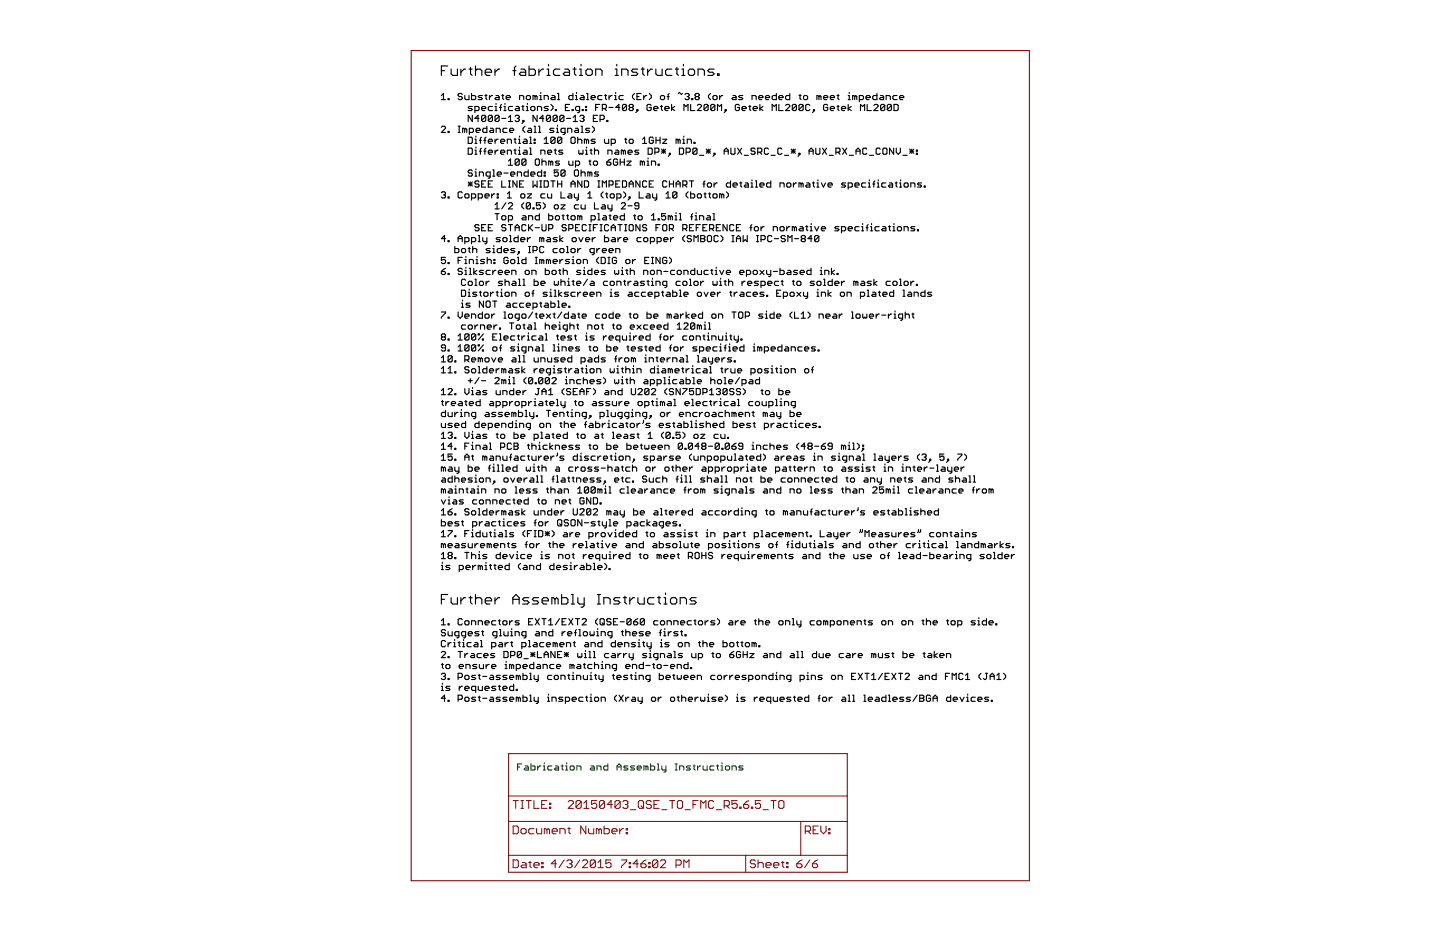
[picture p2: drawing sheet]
<svg xmlns="http://www.w3.org/2000/svg" width="432mm" height="279mm" viewBox="0 0 432 279" stroke-linecap="round" stroke-linejoin="round" font-family="sans-serif">
<path d="M123.3 15.2h185.4v248.8h-185.4z" fill="none" stroke="#800000" stroke-width=".32"/>
<g fill="none" stroke="#800000" stroke-width=".3">
<path d="M152.5 225.9h101.6v35.6h-101.6zM152.5 238.6h101.6M152.5 246.3h101.6M152.5 256.4h101.6M153.9 247.6h1.1l.4 .4v1.6l-.4 .4h-1.1zM153.9 257.8h1.1l.4 .4v1.5l-.4 .4h-1.1zM153.9 240h1.5M154.6 240v2.3M156.2 240h.8M156.2 242.3h.8M156.6 258.6h.8l.4 .4v1.1h-1.2l-.4-.4 .4-.4h1.2M156.6 248.4h.8l.4 .4v.8l-.4 .4h-.8l-.4-.4v-.8z"/>
<path d="M156.6 240v2.3M157.8 240h1.5M158.5 258.6h.8M158.5 240v2.3M158.9 258.2v1.5l.4 .4M160.1 259.3h1.6v-.3l-.4-.4h-.8l-.4 .4v.7l.4 .4h.8M160.1 240v2.3h1.6M160.1 248.4h-1.2l-.4 .4v.8l.4 .4h1.2M160.9 248.4v1.2l.4 .4h1.1v-1.6M162.4 259.7h.4v.4h-.4zM162.4 258.6h.4v.4h-.4zM162.4 241.2h.8"/>
<path d="M164 240h-1.6v2.3h1.6M164 248.8l-.4-.4h-.4v1.6M164 248.8l.4-.4 .4 .4v1.2M164 248.8v1.2M164.8 242h.4v.3h-.4zM164.8 240.8h.4v.4h-.4zM165.6 249.2h1.5v-.4l-.4-.4h-.8l-.3 .4v.8l.3 .4h.8M166.9 259h-1.6l1.2-1.2v2.3M167.9 250v-1.6h1.2l.4 .4v1.2M169.2 257.8l-1.6 2.3M170 258.2l.4-.4h.7l.4 .4v.4l-.4 .4M170.2 248.4h.8"/>
<path d="M170.4 240.4l.4-.4h.7l.4 .4v.4l-1.5 1.5h1.5M170.6 248v1.6l.4 .4M170.8 259h.3M171.1 259l.4 .3v.4l-.4 .4h-.7l-.4-.4M173.9 257.8l-1.6 2.3M174.3 240.4l-.4-.4h-.8l-.4 .4v1.6M174.3 240.4v1.6l-.4 .3h-.8l-.4-.3M174.3 240.4l-1.6 1.6M174.6 258.2l.4-.4h.8l.4 .4v.4l-1.6 1.5h1.6M175 242.3h1.6M175 240.8l.8-.8v2.3M175.7 247.6v2.4l-1.6-2.4v2.4"/>
<path d="M176.5 248.4v1.2l.4 .4h1.1v-1.6M178.5 258.2v1.5l-.3 .4h-.8l-.4-.4M178.5 258.2l-.3-.4h-.8l-.4 .4v1.5M178.5 258.2l-1.5 1.5M178.9 240h-1.5v1.2l.8-.4h.4l.3 .4v.8l-.3 .3h-.8l-.4-.3M179.3 258.6l.8-.8v2.3M179.6 248.8l-.4-.4h-.4v1.6M179.6 248.8v1.2M179.6 248.8l.4-.4 .4 .4v1.2M181.1 247.6v2.4h1.2l.4-.4v-.8l-.4-.4h-1.2M181.3 240.4l-.4-.4h-.8l-.4 .4v1.6M181.3 240.4v1.6l-.4 .3h-.8l-.4-.3"/>
<path d="M181.3 240.4l-1.6 1.6M183.2 257.8h-1.5v1.2l.7-.4h.4l.4 .4v.7l-.4 .4h-.7l-.4-.4M183.5 249.2h1.5v-.4l-.3-.4h-.8l-.4 .4v.8l.4 .4h.8M183.6 241.2h-1.5l1.1-1.2v2.3M185.8 248.4v1.6M186 240.4l-.4-.4h-.8l-.4 .4v1.6M186 240.4v1.6l-.4 .3h-.8l-.4-.3M186 240.4l-1.6 1.6M186.4 257.8h1.5v.4l-1.5 1.5v.4M186.8 240.4l.3-.4h.8l.4 .4v.4l-.4 .4M187 248.4h-.4l-.8 .8M187.5 241.2h.4"/>
<path d="M187.8 249.6h.4v.4h-.4zM187.8 248.4h.4v.4h-.4zM187.9 241.2l.4 .4v.4l-.4 .3h-.8l-.3-.3M188.7 259.7h.4v.4h-.4zM188.7 258.6h.4v.4h-.4zM189.1 242.7h1.5M191.4 259h-1.6l1.2-1.2v2.3M191.4 240.4l.4-.4h.8l.4 .4v1.6l-.4 .3h-.8l-.4-.3zM192.2 259h1.2l.3 .3v.4l-.3 .4h-.8l-.4-.4zM192.2 241.6l.8 .7M193.7 257.8l-.7 .4-.8 .8M194.5 259.7h.4v.4h-.4z"/>
<path d="M194.5 258.6h.4v.4h-.4zM195.3 240.4l-.4-.4h-.8l-.3 .4v.4l.3 .4h.8l.4 .4v.4l-.4 .3h-.8l-.3-.3M196.1 241.2h.8M197.3 258.2v1.5l-.4 .4h-.8l-.4-.4M197.3 258.2l-.4-.4h-.8l-.4 .4v1.5M197.3 258.2l-1.6 1.5M197.7 240h-1.6v2.3h1.6M198 258.2l.4-.4h.8l.4 .4v.4l-1.6 1.5h1.6M198.4 242.7h1.6M200.8 240h1.5M201.5 240v2.3M202.7 259.3h1.2l.4-.3v-.8l-.4-.4h-1.2v2.3"/>
<path d="M203.5 240h.8l.4 .4v1.6l-.4 .3h-.8l-.4-.3v-1.6zM205.4 242.7h1.6M207.8 241.2h.8M209.3 240h-1.5v2.3M210.1 242.3v-2.3l.8 .8 .8-.8v2.3M214 240.4l-.4-.4h-.7l-.4 .4v1.6l.4 .3h.7l.4-.3M214.8 242.7h1.6M217.1 241.6h1.2l.4-.4v-.8l-.4-.4h-1.2v2.3M217.9 241.6l.8 .7M221 240h-1.5v1.2l.8-.4h.3l.4 .4v.8l-.4 .3h-.7l-.4-.3M221.8 242h.4v.3h-.4zM223 241.2h1.2l.3 .4v.4l-.3 .3h-.8l-.4-.3z"/>
<path d="M223.6 256.4v5.1M224.5 240l-.7 .4-.8 .8M225.3 242h.4v.3h-.4zM226.5 258.2l-.4-.4h-.7l-.4 .4v.4l.4 .4h.7l.4 .3v.4l-.4 .4h-.7l-.4-.4M227.3 259l.4-.4h.8l.4 .4v1.1M227.3 257.8v2.3M228 240h-1.5v1.2l.8-.4h.4l.3 .4v.8l-.3 .3h-.8l-.4-.3M228.8 242.7h1.6M229.7 259.3h1.5v-.3l-.4-.4h-.8l-.3 .4v.7l.3 .4h.8M231.2 240h1.5M231.9 240v2.3M232 259.3h1.6v-.3l-.4-.4h-.8l-.4 .4v.7l.4 .4h.8"/>
<path d="M233.9 240h.8l.4 .4v1.6l-.4 .3h-.8l-.4-.3v-1.6zM234.3 258.6h.8M234.7 258.2v1.5l.4 .4M235.9 259.7h.4v.4h-.4zM235.9 258.6h.4v.4h-.4zM238.9 259h1.2l.4 .3v.4l-.4 .4h-.8l-.4-.4zM240.1 246.3v10.1M240.5 257.8l-.8 .4-.8 .8M241.5 249.2h1.2l.3-.4v-.8l-.3-.4h-1.2v2.4M242.3 249.2l.7 .8M242.8 257.8l-1.5 2.3M243.6 259h1.2l.4 .3v.4l-.4 .4h-.8l-.4-.4z"/>
<path d="M243.8 248.8h.8M245.2 257.8l-.8 .4-.8 .8M245.4 247.6h-1.6v2.4h1.6M246.1 247.6v1.6l.8 .8 .8-.8v-1.6M248.5 249.6h.4v.4h-.4zM248.5 248.4h.4v.4h-.4zM179.3 260.1h1.6M205 260.1v-2.3l.8 .8 .8-.8v2.3"/>
</g>
<g fill="none" stroke="#008000" stroke-width=".34">
<path d="M155.2 229.9h.6M156.4 229h-1.2v1.8M157.5 229.6h.6l.4 .3v.9h-1l-.3-.3 .3-.3h1M159.2 229v1.8h.9l.4-.3v-.6l-.4-.3h-.9M161.2 229.6v1.2M162.2 229.6h-.3l-.7 .6M162.9 229.6h.3v1.2M162.9 230.8h.6M163.2 228.7v.3M165.5 229.6h-.9l-.3 .3v.6l.3 .3h.9M166.6 229.6h.6l.3 .3v.9h-.9l-.3-.3 .3-.3h.9M168.3 229.6h.6"/>
<path d="M168.6 229.3v1.2l.3 .3M169.6 229.6h.3v1.2M169.6 230.8h.6M169.9 228.7v.3M171.3 229.6h.6l.3 .3v.6l-.3 .3h-.6l-.3-.3v-.6zM173 230.8v-1.2h.9l.3 .3v.9M177.3 229.6h.6l.3 .3v.9h-.9l-.3-.3 .3-.3h.9M179 230.8v-1.2h.9l.3 .3v.9M182.2 229v1.8h-.9l-.3-.3v-.6l.3-.3h.9M185 229.9h1.3M185 230.8v-1.2l.7-.6 .6 .6v1.2M188.3 229.6h-1l-.3 .3 1.3 .6-.3 .3h-1"/>
<path d="M190.3 229.6h-.9l-.3 .3 1.2 .6-.3 .3h-.9M191.1 230.2h1.2l-.3-.6h-.6l-.3 .3v.6l.3 .3h.6M193.7 229.9l-.6-.3v1.2M193.7 229.9v.9M193.7 229.9l.3-.3 .3 .3v.9M195.1 229v1.8h.9l.3-.3v-.6l-.3-.3h-.9M197.1 229h.3v1.8M197.1 230.8h.6M198.4 229.6v.9l.4 .3h.9M199.7 229.6v1.6l-.6 .3M202.5 229h.6M202.5 230.8h.6"/>
<path d="M202.8 229v1.8M203.8 230.8v-1.2h.9l.3 .3v.9M207.1 229.6h-1l-.3 .3 1.3 .6-.4 .3h-.9M207.8 229.6h.6M208.1 229.3v1.2l.3 .3M209.2 229.6v1.2M210.1 229.6h-.3l-.6 .6M210.8 229.6v.9l.3 .3h1v-1.2M214.1 229.6h-1l-.2 .3v.6l.2 .3h1M214.9 229.6h.6M215.2 229.3v1.2l.3 .3M216.2 229.6h.3v1.2"/>
<path d="M216.2 230.8h.6M216.5 228.7v.3M217.8 229.6h.7l.3 .3v.6l-.3 .3h-.7l-.3-.3v-.6zM219.5 230.8v-1.2h1l.3 .3v.9M222.8 229.6h-.9l-.3 .3 1.2 .6-.3 .3h-.9"/>
</g>
<g fill="none" stroke="#000" stroke-width=".34">
<path d="M134.2 19.8h-1.8v2.8M142.6 19.8v2.8M154.7 19.8l-.4 .4v2.4M158.6 19.8v2.8h1.5l.4-.5v-.9l-.4-.5h-1.5M164.5 19.3v.5M174.2 19.3v.5M185 19.3v.5M204.9 19.3v.5M132.4 21.2h.9M132.4 28.6l.6-.6v1.9M132.4 29.9h1.2M132.4 38.2l.3-.4h.6l.3 .4v.3l-1.2 1.2h1.2"/>
<path d="M134.4 29.6h.3v.3h-.3zM134.4 39.4h.3v.3h-.3zM135.3 20.7v1.4l.4 .5h1.5v-1.9M137.4 39.7h.6M137.4 37.8h.6M137.7 37.8v1.9M138.2 20.7v1.9M138.6 28.3l-.3-.3h-.6l-.3 .3 .3 .7h.6l.3 .3-.3 .6h-.6l-.3-.3M139.3 38.8v.9M139.3 38.8l-.6-.3v1.2M139.3 38.8l.3-.3 .4 .3v.9M139.4 28.6v1l.3 .3h.9v-1.3"/>
<path d="M139.6 20.7h-.5l-.9 1M140.6 20.7h1M140.7 39.7h.9l.4-.3v-.6l-.4-.3h-.9v1.8M141.1 20.2v1.9l.5 .5M141.4 28v1.9h.9l.3-.3v-.6l-.3-.4h-.9M141.6 31.9h-.9l-.3 .3 1.2 .7-.3 .2h-.9M141.6 34.6v1.8l-1.2-1.8v1.8M142.4 33.1h.9l.3-.2v-.7l-.3-.3h-.9v1.9M142.6 21.2l.4-.5h1l.5 .5v1.4M142.7 39.1h1.3l-.3-.6h-.7l-.3 .3v.6l.3 .3h.7M143.6 35.5h-1.2l.9-.9v1.8M144.4 32.5h1.2l-.2-.6h-.7l-.3 .3v.7l.3 .2h.7"/>
<path d="M144.7 28.6h-1l-.3 .4 1.3 .6-.4 .3h-.9M145.4 28.6h.6M145.5 21.7h1.9v-.5l-.5-.5h-.9l-.5 .5v.9l.5 .5h.9M145.6 34.9l-.2-.3h-.7l-.3 .3v1.2M145.6 34.9v1.2l-.2 .3h-.7l-.3-.3M145.6 34.9l-1.2 1.2M145.7 28.3v1.3l.3 .3M146 37.8v1.9h-.9l-.3-.3v-.6l.3-.3h.9M146.8 28.6v1.3M147.1 38.5h.6l.3 .3v.9h-.9l-.3-.3 .3-.3h.9M147.7 31.9h-1l-.3 .3v.7l.3 .2h1M147.7 34.9l-.3-.3h-.7l-.3 .3v1.2"/>
<path d="M147.7 34.9v1.2l-.3 .3h-.7l-.3-.3M147.7 34.9l-1.3 1.2M147.7 28.6h-.3l-.6 .7M148.4 20.7v1.9M148.4 33.1h.7M148.4 31.9h.3v1.2M148.7 28.6h.7l.3 .4v.9h-1l-.3-.3 .3-.3h1M148.7 31v.3M148.8 39.7v-1.2h.9l.3 .3v.9M149.7 34.9l-.3-.3h-.7l-.3 .3v1.2M149.7 34.9v1.2l-.3 .3h-.7l-.3-.3M149.7 34.9l-1.3 1.2"/>
<path d="M149.8 32.2h.6M149.8 20.7h-.4l-1 1M150.4 31.3l-.3 .3v1.5M150.5 28.6h.6M150.5 35.5h1.2M150.7 28.3v1.3l.4 .3M151.1 33.1h.6M151.1 31.9h.3v1.2M151.4 31v.3M151.8 29.3h1.2l-.3-.7h-.6l-.3 .4v.6l.3 .3h.6M152 38.5h-.9l-.3 .3v.6l.3 .3h.9M152.5 36.4h1.2"/>
<path d="M152.5 35.2l.6-.6v1.8M152.8 39.1h1.2l-.3-.6h-.6l-.3 .3v.6l.3 .3h.6M153.7 31.9h-.9l-.3 .3v.7l.3 .2h.9M153.8 21.2h.9M154.5 34.9l.3-.3h.6l.3 .3-.3 .6M154.8 31.9h.6l.3 .3v.9h-.9l-.3-.2 .3-.4h.9M155.1 35.5h.3M155.4 35.5l.3 .3-.3 .6h-.6l-.3-.3M155.8 29.9v-1.3h.9l.3 .4v.9M156.2 20.7h1l.4 .5v1.4h-1.4l-.5-.5 .5-.4h1.4M156.5 31.9h.6M156.8 31.6v1.3l.3 .2"/>
<path d="M156.8 36.1h.3v.3h-.3zM157.1 36.4l-.6 .6M157.4 37.8l-.6 .7v.6l.6 .6M157.8 29l.3-.4h.6l.3 .4v.6l-.3 .3h-.6l-.3-.3zM157.8 33.1h.6M157.8 31.9h.3v1.2M158.1 31v.3M158.5 38.5h.6l.3 .3v.9h-.9l-.3-.3 .3-.3h.9M159.2 32.2l.3-.3h.6l.3 .3v.7l-.3 .2h-.6l-.3-.2zM160.2 39.7h.6M160.2 37.8h.3v1.9M160.4 29l-.6-.4v1.3"/>
<path d="M160.4 29v.9M160.4 29l.4-.4 .3 .4v.9M161.1 34.6v1.8l-1.3-1.8v1.8M161.2 33.1v-1.2h.9l.3 .3v.9M161.5 39.7h.6M161.5 37.8h.3v1.9M161.6 20.7v1.9M161.8 29.9h.7M161.8 28.6h.4v1.3M162.2 27.7v.3M163 20.7h-.5l-.9 1M163.1 35.5h-1.3l1-.9v1.8"/>
<path d="M163.2 29.9v-1.3h.9l.3 .4v.9M164 22.6h1M164 20.7h.5v1.9M164.4 31.9h-.9l-.3 .3 1.2 .7-.3 .2h-.9M165.1 34.9l-.3-.3h-.6l-.3 .3v1.2M165.1 34.9v1.2l-.3 .3h-.6l-.3-.3M165.1 34.9l-1.2 1.2M165.2 31.3l.6 .6v.6l-.6 .6M165.5 28.6h.6l.3 .4v.9h-.9l-.3-.3 .3-.3h.9M166.1 38.5h-.9l-.3 .3 .3 .3h.6l.3 .3-.3 .3h-.9M166.5 32.9h.3v.2h-.3zM166.9 39.7h.6"/>
<path d="M166.9 38.5h.3v1.2M167.1 34.9l-.3-.3h-.6l-.3 .3v1.2M167.1 34.9v1.2l-.3 .3h-.6l-.3-.3M167.1 34.9l-1.2 1.2M167.2 37.5v.3M167.2 29.9h.6M167.2 28h.3v1.9M167.9 20.7h-1.5l-.4 .5v.9l.4 .5h1.5M169.1 34.9l-.3-.3h-.6l-.3 .3v1.2M169.1 34.9v1.2l-.3 .3h-.6l-.3-.3M169.1 34.9l-1.2 1.2M169.4 20.7h.9l.5 .5v1.4h-1.4l-.5-.5 .5-.4h1.4"/>
<path d="M169.4 39.7h-.9l-.3-.3v-.6l.3-.3h.9v1.5l-.6 .3M169.5 32.2h.7M169.9 35.5h1.2M170.2 39.7v-1.2h1l.2 .3v.9M170.8 31.3h-1.3v1.8h1.3M171.6 32.9h.3v.2h-.3zM171.8 28v1.9h-.9l-.3-.3v-.6l.3-.4h.9M171.8 20.7h1M171.9 36.4h1.2M171.9 35.2l.6-.6v1.8M172.3 20.2v1.9l.5 .5M172.6 38.5h.6l.3 .3v.9h-.9l-.4-.3 .4-.3h.9"/>
<path d="M172.6 29.9h.6M172.6 28.6h.3v1.3M172.9 27.7v.3M173.8 22.6h.9M173.8 20.7h.4v1.9M173.8 33.1h-.9l-.3-.2v-.7l.3-.3h.9v1.6l-.6 .3M173.9 34.9l.3-.3h.6l.3 .3-.3 .6M174.2 28.6h.6l.3 .4v.9h-.9l-.3-.3 .3-.3h.9M174.2 37.8h.4v1.9M174.2 39.7h.7M174.5 35.5h.3M174.6 32.9h.3v.2h-.3z"/>
<path d="M174.8 35.5l.3 .3-.3 .6h-.6l-.3-.3M175.6 32.9h.3v.2h-.3zM175.6 31.9h.3v.3h-.3zM175.7 21.2l.5-.5h.9l.5 .5v.9l-.5 .5h-.9l-.5-.5zM175.9 29.9h.6M175.9 28h.3v1.9M176.8 38.5h-.9l-.3 .3 .3 .3h.6l.3 .3-.3 .3h-.9M177.2 29.3h1.3l-.3-.7h-.6l-.4 .4v.6l.4 .3h.6M177.6 37.8l.6 .7v.6l-.6 .6M177.9 35.5h.6M178.6 32.2h.6M178.6 22.6v-1.9h1.4l.5 .5v1.4"/>
<path d="M179.2 34.6h-1.3v1.8h1.3M179.8 31.3h-1.2v1.8M179.9 35.8h1l.3-.3v-.6l-.3-.3h-1v1.8M180.5 28.6h-.9l-.3 .4v.6l.3 .3h.9M180.6 32.5h.9l.3-.3v-.6l-.3-.3h-.9v1.8M181.2 32.5l.6 .6M181.3 28.6h.6M181.6 28.3v1.3l.3 .3M181.9 36.1h.4v.3h-.4zM182.6 28.6v1.3M182.6 32.2h1.3M183.6 28.6h-.4l-.6 .7"/>
<path d="M184.3 29.9h.6M184.3 28.6h.3v1.3M184.5 22.6h.9M184.5 20.7h.5v1.9M184.6 27.7v.3M185.9 32.2h-1.3l1-.9v1.8M186.4 22.6v-1.9h1.4l.5 .5v1.4M186.9 28.6h-1l-.3 .4v.6l.3 .3h1M187.9 31.6l-.3-.3h-.7l-.3 .3v1.3M187.9 31.6v1.3l-.3 .2h-.7l-.3-.2M187.9 31.6l-1.3 1.3M189 32.2l-.3 .3 .3 .6h.6l.3-.2-.3-.7"/>
<path d="M189 32.2h.6M189 32.2l-.3-.3 .3-.6h.6l.3 .3-.3 .6M190.3 28l-.6 .6v.7l.6 .6M191 32.9h.3v.2h-.3zM191 29h.6M191.2 20.7h-1.4l-.5 .5 .5 .5h1l.4 .4-.4 .5h-1.5M191.3 33.1l-.6 .7M192.2 28h-1.2v1.9h1.2M192.3 20.7h.9M192.7 20.2v1.9l.5 .5M193 28.6v1.3M193.9 28.6h-.3l-.6 .7"/>
<path d="M194.2 20.7v1.9M194.7 28l.6 .6v.7l-.6 .6M195.3 31.6l-.4-.3h-.6l-.3 .3v1.3l.3 .2h.6l.4-.2v-.7h-.7M195.6 20.7h-.4l-1 1M196 32.5h1.3l-.3-.6h-.7l-.3 .3v.7l.3 .2h.7M196.7 20.7v1.4l.4 .5h1.4v-1.9M198 29l.4-.4h.6l.3 .4v.6l-.3 .3h-.6l-.4-.3zM198 31.9h.6M198.4 31.6v1.3l.2 .2M199.4 32.5h1.2l-.3-.6h-.6l-.3 .3v.7l.3 .2h.6M200 29h.7M200.7 28l-.3 .3v1.6"/>
<path d="M201.4 31.3v1.8M201.5 20.7h-1.5l-.4 .5v.9l.4 .5h1.5M202.3 31.9l-.9 .6 .9 .6M202.5 20.7h1M203 20.2v1.9l.5 .5M203.4 28l.3-.3 .6 .6 .3-.3M204.4 22.6h1M204.4 20.7h.5v1.9M205.1 33.1v-1.8l.6 .6 .6-.6v1.8M205.4 28.3l.3-.3h.6l.4 .3-.4 .7M206 29h.3M206.3 29l.4 .3-.4 .6h-.6l-.3-.3"/>
<path d="M206.4 21.2l.5-.5h.9l.5 .5v.9l-.5 .5h-.9l-.5-.5zM207.1 31.3v1.8h1.2M207.4 29.6h.3v.3h-.3zM208.7 29l-.3 .3 .3 .6h.7l.3-.3-.3-.6M208.7 29l-.3-.4 .3-.6h.7l.3 .3-.3 .7M208.7 29h.7M209.1 31.6l.3-.3h.6l.3 .3v.3l-1.2 1.2h1.2M209.3 22.6v-1.9h1.4l.5 .5v1.4M212.3 31.6l-.3-.3h-.6l-.3 .3v1.3M212.3 31.6v1.3l-.3 .2h-.6l-.3-.2M212.3 31.6l-1.2 1.3M213.1 28l-.7 .6v.7l.7 .6"/>
<path d="M213.8 29l.3-.4h.6l.3 .4v.6l-.3 .3h-.6l-.3-.3zM214.1 20.7h-1.4l-.5 .5 .5 .5h1l.4 .4-.4 .5h-1.5M214.4 31.6v1.3l-.4 .2h-.6l-.3-.2M214.4 31.6l-.4-.3h-.6l-.3 .3v1.3M214.4 31.6l-1.3 1.3M215.1 33.1v-1.8l.7 .6 .6-.6v1.8M215.2 22.1h.4v.5h-.4zM215.8 28.6v1.3M216.7 28.6h-.3l-.6 .7M217.4 32.9h.4v.2h-.4zM217.8 33.1l-.7 .7M219.8 28.6h.6l.3 .4v.9h-.9l-.3-.3 .3-.3h.9"/>
<path d="M221.7 31.6l-.3-.3h-.6l-.3 .3v1.3l.3 .2h.6l.3-.2v-.7h-.6M222.5 32.5h1.2l-.3-.6h-.6l-.3 .3v.7l.3 .2h.6M222.7 28.6h-.9l-.3 .4 1.2 .6-.3 .3h-.9M224.5 31.9h.6M224.8 31.6v1.3l.3 .2M225.5 29.9v-1.3h.9l.4 .4v.9M225.8 32.5h1.3l-.3-.6h-.6l-.4 .3v.7l.4 .2h.6M227.5 29.3h1.3l-.3-.7h-.7l-.3 .4v.6l.3 .3h.7M227.9 31.3v1.8M228.8 31.9l-.9 .6 .9 .6M229.5 29.3h1.3l-.3-.7h-.7l-.3 .4v.6l.3 .3h.7M231.5 33.1v-1.8l.7 .6 .6-.6v1.8"/>
<path d="M232.8 28v1.9h-.9l-.4-.3v-.6l.4-.4h.9M233.6 29.3h1.2l-.3-.7h-.6l-.3 .4v.6l.3 .3h.6M233.6 31.3v1.8h1.2M235.6 31.6l.3-.3h.6l.3 .3v.3l-1.2 1.2h1.2M236.8 28v1.9h-.9l-.3-.3v-.6l.3-.4h.9M238.8 31.6v1.3l-.3 .2h-.6l-.3-.2M238.8 31.6l-.3-.3h-.6l-.3 .3v1.3M238.8 31.6l-1.2 1.3M239.6 28.6h.6M239.9 28.3v1.3l.3 .3M240.8 31.6v1.3l-.3 .2h-.6l-.3-.2M240.8 31.6l-.3-.3h-.6l-.3 .3v1.3"/>
<path d="M240.8 31.6l-1.2 1.3M241.2 28.6h.7l.3 .4v.6l-.3 .3h-.7l-.3-.3v-.6zM242.8 31.6l-.3-.3h-.6l-.3 .3v1.3l.3 .2h.6l.3-.2M243.9 32.9h.3v.2h-.3zM244.2 33.1l-.6 .7M245.6 29l-.6-.4v1.3M245.6 29v.9M245.6 29l.3-.4 .3 .4v.9M247 29.3h1.2l-.3-.7h-.6l-.3 .4v.6l.3 .3h.6M248.2 31.6l-.3-.3h-.6l-.3 .3v1.3l.3 .2h.6l.3-.2v-.7h-.6M249 29.3h1.2l-.3-.7h-.6l-.3 .4v.6l.3 .3h.6M249 32.5h1.2l-.3-.6h-.6l-.3 .3v.7l.3 .2h.6"/>
<path d="M251 28.6h.6M251 31.9h.6M251.3 28.3v1.3l.3 .3M251.3 31.6v1.3l.3 .2M252.3 32.5h1.3l-.3-.6h-.7l-.3 .3v.7l.3 .2h.7M254.3 29.9h.7M254.3 28.6h.4v1.3M254.3 31.3v1.8M254.7 27.7v.3M255.3 31.9l-1 .6 1 .6M256.3 29l-.6-.4v1.3M256.3 29v.9"/>
<path d="M256.3 29l.3-.4 .3 .4v.9M257.7 29.9h.9l.3-.3v-.6l-.3-.4h-.9v1.9M258 33.1v-1.8l.7 .6 .6-.6v1.8M259.7 29.3h1.2l-.3-.7h-.6l-.3 .4v.6l.3 .3h.6M260 31.3v1.8h1.3M262 31.6l.4-.3h.6l.3 .3v.3l-1.3 1.2h1.3M263 28v1.9h-1l-.3-.3v-.6l.3-.4h1M264 28.6h.6l.4 .4v.9h-1l-.3-.3 .3-.3h1M265.3 31.6v1.3l-.3 .2h-.6l-.3-.2M265.3 31.6l-.3-.3h-.6l-.3 .3v1.3M265.3 31.6l-1.2 1.3M265.7 29.9v-1.3h1l.3 .4v.9"/>
<path d="M267.3 31.6v1.3l-.3 .2h-.6l-.3-.2M267.3 31.6l-.3-.3h-.6l-.3 .3v1.3M267.3 31.6l-1.2 1.3M268.1 31.3h.9l.3 .3v1.3l-.3 .2h-.9zM269 28.6h-.9l-.4 .4v.6l.4 .3h.9M269.7 29.3h1.3l-.3-.7h-.6l-.4 .4v.6l.4 .3h.6M132.4 57.8l.3-.3h.6l.3 .3-.3 .6M133 58.4h.3M133.3 58.4l.3 .3-.3 .7h-.6l-.3-.3M134.4 59.1h.3v.3h-.3zM138.6 57.8l-.3-.3h-.6l-.3 .3v1.3l.3 .3h.6l.3-.3M139.7 58.1h.6l.3 .3v.7l-.3 .3h-.6l-.3-.3v-.7z"/>
<path d="M140.4 41.1h.9l.3 .3v1.3l-.3 .3h-.9zM140.4 44.4h.9l.3 .3v1.3l-.3 .2h-.9zM140.4 54.5l1.2 1.3M140.4 55.2h1.2M141 54.5v1.3M141.4 59.4h.9l.3-.3v-.7l-.3-.3h-.9v1.9M141.6 51.3l-.3-.4h-.6l-.3 .7 .3 .3h.6l.3 .6-.3 .3h-.6l-.3-.3M141.6 54.5l-1.2 1.3M142.4 41.7h.3v1.3M142.4 45h.3v1.2M142.4 51.6h.3v1.2M142.4 43h.6"/>
<path d="M142.4 46.2h.6M142.4 52.8h.6M142.7 40.8v.3M142.7 44.1v.3M142.7 50.7v.2M143.4 59.4h.9l.4-.3v-.7l-.4-.3h-.9v1.9M143.6 54.5l-.3-.3h-.6l-.3 .6 .3 .4h.6l.3 .6-.3 .3h-.6l-.3-.3M143.7 42.1h.7M143.7 45.3h.7M143.7 52.8v-1.2h1l.3 .3v.9M144.4 41.1l-.3 .3v1.6M144.4 44.4l-.3 .3v1.5"/>
<path d="M144.4 55.2h.6M145.1 42.1h.6M145.1 45.3h.6M145.4 58.7h1.3l-.4-.6h-.6l-.3 .3v.7l.3 .3h.6M145.6 54.2h-1.2v1.9h1.2M145.7 41.1l-.3 .3v1.6M145.7 44.4l-.3 .3v1.5M146.4 42.4h1.3l-.3-.7h-.7l-.3 .4v.6l.3 .3h.7M146.4 45.6h1.3l-.3-.6h-.7l-.3 .3v.7l.3 .2h.7M146.4 55.2h.6M147 52.8h-.9l-.3-.3v-.6l.3-.3h.9v1.5l-.6 .3M147.4 58.1v1.3"/>
<path d="M147.7 54.2h-1.3v1.9h1.3M147.8 50.9h.3v1.9M147.8 52.8h.6M148.4 58.1h-.4l-.6 .6M148.4 41.7v1.3M148.4 45v1.2M149.1 52.2h1.2l-.3-.6h-.6l-.3 .3v.6l.3 .3h.6M149.1 58.1h.3v.3h-.3zM149.1 59.1h.3v.3h-.3zM149.4 41.7h-.3l-.7 .7M149.4 45h-.3l-.7 .6M150.1 42.4h1.2l-.3-.7h-.6l-.3 .4v.6l.3 .3h.6"/>
<path d="M150.1 45.6h1.2l-.3-.6h-.6l-.3 .3v.7l.3 .2h.6M150.5 54.2v1.9h1.2M151.1 51.9h1.3M152.1 43v-1.3h1l.3 .4v.9M152.1 46.2v-1.2h1l.3 .3v.9M152.1 59.4h1.3M152.1 58.1l.6-.6v1.9M152.5 48.3l.6-.6v1.8M152.5 49.5h1.2M152.5 54.2h.6M152.5 56.1h.6M152.8 54.2v1.9"/>
<path d="M153.1 52.2h1.3l-.3-.6h-.7l-.3 .3v.6l.3 .3h.7M154.1 41.7h.6M154.1 45h.6M154.4 41.4v1.3l.3 .3M154.4 44.7v1.3l.3 .2M155 54.2v1.9l-1.2-1.9v1.9M155.1 52.8v-1.2h1l.3 .3v.9M155.5 41.7h.3v1.3M155.5 45h.3v1.2M155.5 43h.6M155.5 46.2h.6M155.7 48l-.3-.3h-.6l-.3 .3v1.2"/>
<path d="M155.7 48v1.2l-.3 .3h-.6l-.3-.3M155.7 48l-1.2 1.2M155.8 40.8v.3M155.8 44.1v.3M155.8 55.2h.6M156.4 58.1h.7l.3 .3v.7l-.3 .3h-.7l-.3-.3v-.7zM157 54.2h-1.2v1.9h1.2M157.1 41.7h.6l.4 .4v.9h-1l-.3-.3 .3-.3h1M157.1 45h.6l.4 .3v.9h-1l-.3-.2 .3-.4h1M157.7 48v1.2l-.3 .3h-.6l-.3-.3M157.7 48l-.3-.3h-.6l-.3 .3v1.2M157.7 48l-1.2 1.2"/>
<path d="M158.2 58.1h1.2l-1.2 1.3h1.2M158.4 50.9v1.9h-.9l-.4-.3v-.6l.4-.3h.9M158.8 41.1h.3v1.9M158.8 44.4h.3v1.8M158.8 43h.6M158.8 46.2h.6M159.2 52.2h1.2l-.3-.6h-.6l-.3 .3v.6l.3 .3h.6M159.8 54.2v1.9l.6-.6 .7 .6v-1.9M160.2 41.7h.3v.4h-.3zM160.2 42.7h.3v.3h-.3zM160.8 47.7h.6l.3 .3v1.2l-.3 .3h-.6l-.3-.3v-1.2zM161.8 54.2h.7"/>
<path d="M161.8 56.1h.7M162.2 54.2v1.9M162.2 46.2v-1.2h.9l.3 .3v.9M162.4 50.9v1.9h-.9l-.3-.3v-.6l.3-.3h.9M162.5 48.6l.3-.3h.6l.3 .3v.9M162.5 47.7v1.8M163.2 51.6h.3v.3h-.3zM163.2 52.5h.3v.3h-.3zM163.2 54.2h.9l.3 .3v1.3l-.3 .3h-.9zM163.2 43h1.2M163.2 41.7l.6-.6v1.9M163.4 58.1h-.9l-.3 .3v.7l.3 .3h.9"/>
<path d="M164.2 45.6h1.2l-.3-.6h-.6l-.3 .3v.7l.3 .2h.6M164.2 58.1v1l.3 .3h.9v-1.3M165.1 48.6v.9M165.1 48.6l-.6-.3v1.2M165.1 48.6l.4-.3 .3 .3v.9M165.2 54.2h1.2M165.8 54.2v1.9M166.2 45h.6M166.4 41.4v1.3l-.3 .3h-.6l-.3-.3M166.4 41.4l-.3-.3h-.6l-.3 .3v1.3M166.4 41.4l-1.2 1.3M166.5 44.7v1.3l.3 .2"/>
<path d="M167.2 54.2v1.9M167.2 55.2h1.2M167.4 50.9h-1.2v1l.6-.3 .6 .3v.6l-.3 .3h-.6l-.3-.3M167.8 48.3h-1l-.3 .3 .3 .3h.7l.3 .3-.3 .3h-1M168.2 57.5v1.9h1.2M168.4 41.4l-.3-.3h-.6l-.3 .3v1.3M168.4 41.4v1.3l-.3 .3h-.6l-.3-.3M168.4 54.2v1.9M168.4 41.4l-1.2 1.3M168.8 45h-.9l-.4 .3 1.3 .7-.3 .2h-1M169.4 51.3l-1.2 1.2M169.4 51.3v1.2l-.3 .3h-.6l-.3-.3"/>
<path d="M169.4 51.3l-.3-.4h-.6l-.3 .4v1.2M170.5 58.1h.7l.2 .3v1h-.9l-.3-.3 .3-.4h.9M170.6 48.3v.9l.3 .3h.9v-1.2M171.2 41.4l.3-.3h.6l.4 .3v1.3l-.4 .3h-.6l-.3-.3zM171.2 56.1v-1.3l.7-.6 .6 .6v1.3M171.2 55.2h1.3M172.2 58.1v1l.4 .3h.9M172.6 50.9h.6l.3 .4v1.2l-.3 .3h-.6l-.4-.3v-1.2zM172.6 49.5h.9l.3-.3v-.6l-.3-.3h-.9v1.8M173.2 42.1l.3-.4h.7l.3 .4v.9M173.2 41.1v1.9M173.5 58.1v1.6l-.7 .3"/>
<path d="M173.6 45v1l.3 .2 .3-.2 .3 .2 .3-.2v-1M174.2 50.9v1.9M174.2 51.9l.4-.3h.6l.3 .3v.9M174.5 54.2v1.9l-1.3-1.9v1.9M175.2 54.2h1l.3 .3v1.3l-.3 .3h-1zM175.6 45h.3v1.2M175.6 46.2h.6M175.9 42.1v.9M175.9 42.1l-.7-.4v1.3M175.9 42.1l.3-.4 .3 .4v.9M175.9 44.1v.3M176.3 58.1l.6-.6v1.9"/>
<path d="M176.3 59.4h1.2M176.6 48.3h.6M176.9 51.9l-.6-.3v1.2M176.9 51.9v.9M176.9 51.9l.3-.3 .3 .3v.9M176.9 48v1.2l.3 .3M176.9 45h.6M177.2 44.7v1.3l.3 .2M177.9 48.6l.3-.3h.7l.3 .3v.6l-.3 .3h-.7l-.3-.3zM178.3 45.3l.3-.3h.6l.3 .3v.9M178.3 44.4v1.8M178.5 41.7h-.9l-.4 .4 1.3 .6-.3 .3h-1"/>
<path d="M179.3 54.2h.6M179.3 56.1h.6M179.5 51.6h-.9l-.3 .3 .3 .3h.6l.3 .3-.3 .3h-.9M179.6 54.2v1.9M180.6 56.1v-1.9l.6 .6 .6-.6v1.9M180.9 57.5l-.6 .6v.6l.6 .7M181.3 41.7v1l.3 .3h.9v-1.3M181.6 58.1h.6M181.9 57.8v1.3l.3 .3M181.9 48.6h1l.3 .6-.3 .3h-.6l-.4-.3zM182.3 46.2v-1.2h.9l.3 .3v.9M182.6 55.5h1l.3-.3v-.7l-.3-.3h-1v1.9"/>
<path d="M183.2 47.7l-1.3 .9M183.3 58.1h.6l.3 .3v.7l-.3 .3h-.6l-.3-.3v-.7zM183.3 43h.9l.3-.3v-.6l-.3-.4h-.9v1.9M184.6 45h.6l.3 .3v.9h-.9l-.3-.2 .3-.4h.9M184.6 55.2h.7M185 59.4h.9l.3-.3v-.7l-.3-.3h-.9v1.9M185.2 48l-.3-.3h-.6l-.3 .3v1.2l.3 .3h.6l.3-.3v-.6h-.6M185.9 54.2h-1.3v1.9h1.3M186 48.6h1.2M186 47.7v1.8M186.6 54.2h1l.3 .3v1.3l-.3 .3h-1zM186.9 45.3l-.6-.3v1.2"/>
<path d="M186.9 45.3v.9M186.9 45.3l.3-.3 .3 .3v.9M187 57.5l.6 .6v.6l-.6 .7M187.2 47.7v1.8M187.3 41.7h.6M187.6 41.4v1.3l.3 .3M188 48.3h1.2l-1.2 1.2h1.2M188.3 45.6h1.2l-.2-.6h-.7l-.3 .3v.7l.3 .2h.7M188.6 59.1h.3v.3h-.3zM188.7 56.1v-1.3l.6-.6 .6 .6v1.3M188.7 55.2h1.2M188.9 59.4l-.6 .6"/>
<path d="M189 41.7h.6l.3 .4v.6l-.3 .3h-.6l-.3-.3v-.6zM191.6 45h-1l-.3 .3 .3 .3h.7l.3 .4-.3 .2h-1M191.7 57.5v1.9h1.2M191.9 54.2v1.9l-1.2-1.9v1.9M192.6 48.6l.3-.3 .4 .3v.9M192.6 48.6l-.6-.3v1.2M192.6 48.6v.9M192.7 43h1.2M192.7 41.7l.6-.6v1.9M193.9 54.5l-.3-.3h-.6l-.3 .3v1.3l.3 .3h.6l.3-.3M194 58.1h.6l.3 .3v1h-.9l-.3-.3 .3-.4h.9M194 49.5h.6"/>
<path d="M194 48.3h.3v1.2M194.3 47.4v.3M194.4 44.4h.9l.3 .3v1.3l-.3 .2h-.9zM194.7 55.2h.6M195.3 49.5v-1.2h1l.3 .3v.9M195.7 58.1v1l.3 .3h.9M195.9 41.4l-.3-.3h-.6l-.3 .3v1.3l.3 .3h.6l.3-.3v-.6h-.6M195.9 54.2h-1.2v1.9h1.2M196.4 45.6h.9l.3-.3v-.6l-.3-.3h-.9v1.8M196.7 42.1h1.2M196.7 41.1v1.9M196.9 58.1v1.6l-.6 .3"/>
<path d="M197.4 49.2h.3v.3h-.3zM197.9 41.1v1.9M198.4 45.3h1.2M198.4 44.7l1.2 1.3M198.7 41.7h1.2l-1.2 1.3h1.2M199 44.7v1.3M199.6 44.7l-1.2 1.3M199.7 59.4h1.3M199.7 58.1l.6-.6v1.9M199.9 54.5l-.3-.3h-.6l-.3 .3v1.3l.3 .3h.6l.3-.3M200.7 46h.3v.2h-.3zM200.7 55.2h1.3"/>
<path d="M200.7 54.2v1.9M201 46.2l-.6 .7M202 54.2v1.9M202.7 56.1v-1.3l.6-.6 .7 .6v1.3M202.7 55.2h1.3M203 57.8v1.3l-.4 .3h-.6l-.3-.3M203 57.8l-.4-.3h-.6l-.3 .3v1.3M203 57.8l-1.3 1.3M203.3 42.1l-.6-.4v1.3M203.3 42.1v.9M203.3 42.1l.4-.4 .3 .4v.9M203.7 44.4h1l.3 .3v1.3l-.3 .2h-1z"/>
<path d="M204.7 43h.7M204.7 41.7h.3v1.3M204.7 55.5h1l.3-.3v-.7l-.3-.3h-1v1.9M205 40.8v.3M205.4 55.5l.6 .6M205.7 45.6h1l.3-.3v-.6l-.3-.3h-1v1.8M206.1 43v-1.3h.9l.3 .4v.9M206.4 57.5l-.7 .6v.6l.7 .7M206.8 54.2h1.2M207.1 57.5v1.9h.9l.3-.3v-.7l-.3-.3h-.9M207.4 54.2v1.9M208.1 42.7h.3v.3h-.3z"/>
<path d="M209 44.7l-.3-.3h-.6l-.3 .3v1.3M209 44.7v1.3l-.3 .2h-.6l-.3-.2M209 44.7l-1.2 1.3M209.4 58.1h.6l.3 .3v.7l-.3 .3h-.6l-.3-.3v-.7zM209.8 46.6h1.2M210.8 55.2h.6M211.1 58.1h.6M211.4 54.2l-.3 .3v1.6M211.4 57.8v1.3l.3 .3M211.8 45.3h1.2M211.8 44.7l1.2 1.3M212.1 55.2l.3-.4h.6l.4 .4v.6l-.4 .3h-.6l-.3-.3z"/>
<path d="M212.4 44.7v1.3M212.4 58.1h.7M212.8 57.8v1.3l.3 .3M213 44.7l-1.2 1.3M213.8 58.4l.3-.3h.6l.3 .3v.7l-.3 .3h-.6l-.3-.3zM214.1 46h.3v.2h-.3zM214.1 54.8v1.3M214.4 46.2l-.6 .7M215.1 54.8h-.4l-.6 .7M216.4 58.4l-.6-.3v1.3M216.4 58.4v1M216.4 58.4l.3-.3 .3 .3v1"/>
<path d="M217.1 45.3h1.3M217.1 46.2v-1.2l.7-.6 .6 .6v1.2M217.8 57.5l.6 .6v.6l-.6 .7M219.1 54.2v1.9h-1l-.3-.3v-.6l.3-.4h1M219.2 44.4v1.6l.3 .2h.6l.3-.2v-1.6M219.8 55.5h1.3l-.4-.7h-.6l-.3 .4v.6l.3 .3h.6M221.2 44.4l1.2 1.8M221.8 54.8h.6M222.1 54.5v1.3l.3 .3M222.4 44.4l-1.2 1.8M223.2 46.6h1.2M223.5 54.8h.6l.3 .4v.9h-.9l-.3-.3 .3-.3h.9"/>
<path d="M225.2 54.8h.3v1.3M225.2 56.1h.6M225.5 53.9v.3M226.4 44.7l-.3-.3h-.6l-.3 .3 .3 .6h.6l.3 .3-.3 .6h-.6l-.3-.2M226.5 54.2h.3v1.9M226.5 56.1h.6M227.2 45.6h.9l.3-.3v-.6l-.3-.3h-.9v1.8M227.8 45.6l.6 .6M227.9 55.5h1.2l-.3-.7h-.6l-.3 .4v.6l.3 .3h.6M230.4 44.7l-.3-.3h-.6l-.3 .3v1.3l.3 .2h.6l.3-.2M231.1 54.2v1.9h-.9l-.3-.3v-.6l.3-.4h.9M231.2 46.6h1.3"/>
<path d="M233.9 56.1v-1.3h.9l.3 .4v.9M234.5 44.7l-.4-.3h-.6l-.3 .3v1.3l.3 .2h.6l.4-.2M235.2 46.6h1.3M235.9 55.2l.3-.4h.6l.4 .4v.6l-.4 .3h-.6l-.3-.3zM237.3 45.3h1.2M237.3 44.7l1.2 1.3M237.9 44.7v1.3M237.9 54.8v1.3M238.5 44.7l-1.2 1.3M238.8 54.8h-.3l-.6 .7M239.6 46h.3v.2h-.3zM239.9 46.2l-.6 .7"/>
<path d="M240.2 55.2l-.6-.4v1.3M240.2 55.2l.3-.4 .3 .4v.9M240.2 55.2v.9M241.9 54.8h.6l.3 .4v.9h-.9l-.3-.3 .3-.3h.9M242.6 45.3h1.2M242.6 46.2v-1.2l.6-.6 .6 .6v1.2M243.6 54.8h.6M243.9 54.5v1.3l.3 .3M244.6 44.4v1.6l.3 .2h.7l.3-.2v-1.6M245 56.1h.6M245 54.8h.3v1.3M245.3 53.9v.3"/>
<path d="M246.3 54.8l.6 1.3 .6-1.3M246.6 44.4l1.3 1.8M247.9 44.4l-1.3 1.8M248.3 55.5h1.3l-.4-.7h-.6l-.3 .4v.6l.3 .3h.6M248.6 46.6h1.3M250.7 45.6h.9l.3-.3v-.6l-.3-.3h-.9v1.8M251.3 45.6l.6 .6M252.7 44.4l1.2 1.8M253.6 54.8h-1l-.3 .4 1.3 .6-.3 .3h-1M253.9 44.4l-1.2 1.8M254.3 56.1h1l.3-.3v-.6l-.3-.4h-1v1.9M254.7 46.6h1.2"/>
<path d="M256.3 55.5h1.3l-.3-.7h-.6l-.4 .4v.6l.4 .3h.6M256.7 45.3h1.2M256.7 46.2v-1.2l.6-.6 .6 .6v1.2M259.6 54.8h-.9l-.3 .4v.6l.3 .3h.9M259.9 44.7l-.3-.3h-.6l-.3 .3v1.3l.3 .2h.6l.3-.2M260.4 56.1h.6M260.4 54.8h.3v1.3M260.7 53.9v.3M260.7 46.6h1.2M261.7 55.2h.6M262.3 54.2l-.3 .3v1.6M263.1 56.1h.6"/>
<path d="M263.1 54.8h.3v1.3M263.4 53.9v.3M263.9 44.7l-.2-.3h-.7l-.3 .3v1.3l.3 .2h.7l.2-.2M264.7 44.7l.3-.3h.7l.3 .3v1.3l-.3 .2h-.7l-.3-.2zM265.6 54.8h-.9l-.3 .4v.6l.3 .3h.9M266.7 54.8h.6l.4 .4v.9h-1l-.3-.3 .3-.3h1M268 44.4v1.8l-1.3-1.8v1.8M268.4 54.8h.6M268.7 54.5v1.3l.3 .3M268.8 44.4v1.2l.6 .6 .6-.6v-1.2M269.7 56.1h.7M269.7 54.8h.4v1.3"/>
<path d="M270.1 53.9v.3M270.8 46.6h1.2M271.4 54.8h.6l.3 .4v.6l-.3 .3h-.6l-.3-.3v-.6zM272.8 45.3h1.2M272.8 44.7l1.2 1.3M273.1 56.1v-1.3h.9l.3 .4v.9M273.4 44.7v1.3M274 44.7l-1.2 1.3M274.8 46h.3v.2h-.3zM274.8 45h.3v.3h-.3zM276.4 54.8h-1l-.3 .4 .3 .3h.7l.3 .3-.3 .3h-1M277.1 55.8h.3v.3h-.3z"/>
<path d="M133.6 77.2h-1.2v.9l.9-.3 .3 .3v.6l-.3 .3h-.6l-.3-.3M133.6 71.5h-1.2l.9-.9v1.9M134.4 72.2h.3v.3h-.3zM134.4 78.7h.3v.3h-.3zM136.4 73.9v1.8h.9l.3-.3v-.6l-.3-.3h-.9M137.4 72.5v-1.3l.6-.6 .6 .6v1.3M137.4 71.5h1.2M137.4 78.1h.6M138.6 77.2h-1.2v1.8M138.7 74.5h.6l.3 .3v.6l-.3 .3h-.6l-.3-.3v-.6zM139.4 72.5h.9l.3-.3v-.7l-.3-.3h-.9v1.9M139.4 77.8h.3v1.2"/>
<path d="M139.4 79h.6M139.7 76.9v.3M140.4 74.5h.6M140.7 74.2v1.2l.3 .3M140.7 79v-1.2h.9l.4 .3v.9M141.4 72.5h.9l.3-.3v-.7l-.3-.3h-.9v1.9M141.7 74.8l.3-.3h.7l.3 .3v.9M141.7 73.9v1.8M142.7 77.8h.3v1.2M142.7 79h.7M143 76.9v.3M143.4 70.6h.3v1.9"/>
<path d="M143.4 72.5h.6M143.6 67.6l-.3-.3h-.6l-.3 .6 .3 .4h.6l.3 .6-.3 .3h-.6l-.3-.3M144.4 68.3h.6M144.8 71.2v1l.3 .3h.9M145.3 77.8h-.9l-.3 .3 .3 .3h.6l.3 .3-.3 .3h-.9M145.6 67.3h-1.2v1.9h1.2M146 71.2v1.6l-.6 .3M146.1 78.1l.3-.3h.6l.3 .3v.9M146.1 77.2v1.8M146.4 68.3h.6M147 74.5h-.9l-.3 .3 1.2 .6-.3 .3h-.9M147.7 67.3h-1.3v1.9h1.3"/>
<path d="M147.8 74.5h.3v1.2M147.8 75.7h.6M148.1 73.6v.3M148.1 77.8h.3v.3h-.3zM148.1 78.7h.3v.3h-.3zM148.4 61.4l.7-.6v1.8M148.4 62.6h1.3M148.4 64.1h1.3M149.1 64.1v1.8M150 71.2h-.9l-.3 .3 1.2 .7-.3 .3h-.9M150.3 73.9v1.8h-.9l-.3-.3v-.6l.3-.3h.9M150.7 64.7h.7l.3 .3v.6l-.3 .3h-.7l-.2-.3v-.6z"/>
<path d="M151.1 71.2h.6l.3 .3v.7l-.3 .3h-.6l-.3-.3v-.7zM151.1 75.1h1.3l-.4-.6h-.6l-.3 .3v.6l.3 .3h.6M151.7 67.6l-.3-.3h-.7l-.2 .6 .2 .4h.7l.3 .6-.3 .3h-.7l-.2-.3M151.7 60.8l-1.2 1.8M152.4 77.5l-.4-.3h-.6l-.3 .3v1.2l.3 .3h.6l.4-.3v-.6h-.7M152.5 65.9h.9l.3-.3v-.6l-.3-.3h-.9v1.8M152.5 61.1l.3-.3h.6l.3 .3v.3l-1.2 1.2h1.2M152.5 67.3h1.2M152.8 70.6h.3v1.9M152.8 72.5h.6M153.1 67.3v1.9M153.1 78.1l.3-.3h.7l.3 .3v.6l-.3 .3h-.7l-.3-.3z"/>
<path d="M154.4 74.5h-1l-.3 .3 1.3 .6-.3 .3h-1M154.5 69.2v-1.3l.6-.6 .6 .6v1.3M154.5 68.3h1.2M155.1 77.2h.3v1.8M155.1 79h.7M155.4 70.6v1.9h-1l-.3-.3v-.7l.3-.3h1M155.4 75.4h.4v.3h-.4zM155.8 75.7l-.7 .6M156.1 71.8h1.3l-.3-.6h-.7l-.3 .3v.7l.3 .3h.7M156.8 64.7h.6l.3 .3v.9h-.9l-.3-.3 .3-.3h.9M157.1 60.8l-.6 .6v.6l.6 .6M157.7 67.6l-.3-.3h-.6l-.3 .3v1.3l.3 .3h.6l.3-.3"/>
<path d="M157.7 77.2v1.8h-.9l-.3-.3v-.6l.3-.3h.9M158.2 71.2v1.3M158.5 65.9v-1.2h.9l.3 .3v.9M158.5 67.3v1.9M158.5 75.7h.6M158.5 73.9h.6M158.8 68.3l.9 .9M158.8 73.9v1.8M159 61.1v1.2l-.3 .3h-.6l-.3-.3M159 61.1l-.3-.3h-.6l-.3 .3v1.2M159 61.1l-1.2 1.2M159.1 71.2h-.3l-.6 .6"/>
<path d="M159.7 67.3l-1.2 1.3M159.8 62.3h.3v.3h-.3zM159.8 75.1h1l.3-.3v-.6l-.3-.3h-1v1.8M160.5 68.3h1.2M160.5 77.2h.6M160.5 79h.6M160.8 77.2v1.8M161.7 64.1v1.8h-.9l-.3-.3v-.6l.3-.3h.9M162.1 60.8h-1.3v.9l.7-.3 .6 .3v.6l-.3 .3h-.7l-.3-.3M162.5 71.5l-.7-.3v1.3M162.5 78.1l-.7-.3v1.2M162.5 71.5v1"/>
<path d="M162.5 78.1v.9M162.5 71.5l.3-.3 .3 .3v1M162.5 78.1l.3-.3 .3 .3v.9M162.5 67.3v1.6l.3 .3h.6l.3-.3v-1.6M162.9 60.8l.6 .6v.6l-.6 .6M163.1 74.2l-.3-.3h-.6l-.4 .3v1.2l.4 .3h.6l.3-.3M164.2 71.2h.6l.3 .3v1h-.9l-.3-.3 .3-.4h.9M164.5 78.1v.9M164.5 78.1l-.6-.3v1.2M164.5 78.1l.3-.3 .3 .3v.9M164.5 64.1v1.8h1l.3-.3v-.6l-.3-.3h-1M164.5 68.6h1l.3-.3v-.7l-.3-.3h-1v1.9"/>
<path d="M165.9 78.4h1.2l-.3-.6h-.6l-.3 .3v.6l.3 .3h.6M166.5 61.4h.6l.3 .3v.6l-.3 .3h-.6l-.3-.3v-.6zM166.8 64.7h.7l.3 .3v.6l-.3 .3h-.7l-.3-.3v-.6zM167.1 71.2h-.9l-.3 .3 .3 .3h.6l.3 .4-.3 .3h-.9M167.1 74.5h-.9l-.3 .3v.6l.3 .3h.9M167.9 70.6v1.9M167.9 74.8l.3-.3h.6l.3 .3v.6l-.3 .3h-.6l-.3-.3zM167.9 77.8v1.2M168.2 61.4h1.2l-1.2 1.2h1.2M168.6 64.7h.6M168.8 77.8h-.3l-.6 .6M168.8 71.2l-.9 .6 .9 .7"/>
<path d="M168.8 64.4v1.2l.4 .3M169.8 67.6l-.3-.3h-.7l-.2 .6 .2 .4h.7l.3 .6-.3 .3h-.7l-.2-.3M169.9 64.7h.6M169.9 73.9h.3v1.8M169.9 75.7h.6M170.2 64.4v1.2l.3 .3M170.6 68.6h.9l.3-.3v-.7l-.3-.3h-.9v1.9M170.8 77.8h-.9l-.4 .3 1.3 .6-.3 .3h-1M171.2 65l.3-.3h.6l.4 .3v.6l-.4 .3h-.6l-.3-.3zM171.2 74.8l.3-.3h.6l.4 .3v.6l-.4 .3h-.6l-.3-.3zM171.6 77.8h.3v1.2M171.6 79h.6"/>
<path d="M171.9 71.2h.6l.3 .3v.7l-.3 .3h-.6l-.3-.3v-.7zM171.9 76.9v.3M172.6 68.3h.6M172.9 78.1l.3-.3h.6l.3 .3v.6l-.3 .3h-.6l-.3-.3zM173.2 74.5v1.2M173.5 61.4h-.9l-.4 .3v.6l.4 .3h.9M173.6 71.2l.6 1.3 .6-1.3M173.8 67.3h-1.2v1.9h1.2M173.9 65l-.7-.3v1.2M173.9 65l.3-.3 .3 .3v.9M173.9 65v.9M174.2 74.5h-.3l-.7 .6"/>
<path d="M174.2 61.4v.9l.4 .3h.9v-1.2M174.9 79v-1.2h.9l.3 .3v.9M175.6 71.8h1.2l-.3-.6h-.6l-.3 .3v.7l.3 .3h.6M175.8 67.6l-.3-.3h-.6l-.3 .3v1.3l.3 .3h.6l.3-.3M176.6 67.3h.6M176.6 69.2h.6M176.9 67.3v1.9M177.2 65.9h1l.3-.3v-.6l-.3-.3h-1v1.8M177.6 71.2v1.3M177.9 68.3h.6M178.2 75.7h-1l-.3-.3v-.6l.3-.3h1v1.6l-.7 .2M178.3 60.8v1.8h1.2"/>
<path d="M178.5 71.2h-.3l-.6 .6M178.9 74.5v1.2M179.2 67.3h-1.3v1.9M179.3 64.1h.3v1.8M179.3 65.9h.6M179.6 77.2l-.7 .6v.6l.7 .6M179.9 74.5h-.3l-.7 .6M179.9 67.3h.7M179.9 69.2h.7M180.3 67.3v1.9M180.3 77.2h.9l.3 .3v1.2l-.3 .3h-.9zM180.6 61.4h.6l.3 .3v.9h-.9l-.3-.3 .3-.3h.9"/>
<path d="M180.6 75.1h1.2l-.3-.6h-.6l-.3 .3v.6l.3 .3h.6M180.9 64.7h.6l.3 .3v.9h-.9l-.3-.3 .3-.3h.9M181.3 70.6v1.9h.9l.3-.3v-.7l-.3-.3h-.9M182.3 61.4v.9l.3 .3h.9M182.3 77.2h.6M182.3 79h.6M182.5 67.6l-.3-.3h-.6l-.3 .3v1.3l.3 .3h.6l.3-.3M182.6 77.2v1.8M182.6 75.1h1.3l-.3-.6h-.7l-.3 .3v.6l.3 .3h.7M182.6 64.7h.6M182.9 64.4v1.2l.3 .3M183.3 69.2v-1.3l.6-.6 .6 .6v1.3"/>
<path d="M183.3 68.3h1.2M183.5 61.4v1.5l-.6 .3M183.6 71.2h.6l.3 .3v1h-.9l-.3-.3 .3-.4h.9M184 65.3h1.2l-.3-.6h-.6l-.3 .3v.6l.3 .3h.6M184.6 75.7v-1.2h1l.3 .3v.9M184.9 77.5l-.3-.3h-.7l-.3 .3v1.2l.3 .3h.7l.3-.3v-.6h-.7M185.3 67.3h1.2M185.3 71.2v1.3M185.9 67.3v1.9M186.2 71.2h-.3l-.6 .6M186.3 61.1l.3-.3h.6l.3 .3v.3l-1.2 1.2h1.2M187 71.8h1.2l-.3-.6h-.6l-.3 .3v.7l.3 .3h.6"/>
<path d="M187.2 64.1v1.8h-.9l-.3-.3v-.6l.3-.3h.9M187.3 67.3h.6M187.3 69.2h.6M187.6 67.3v1.9M187.6 78.1l.4-.3h.6l.3 .3v.6l-.3 .3h-.6l-.4-.3zM188.3 61.7h1.2M189 67.3h.6l.3 .3v1.3l-.3 .3h-.6l-.3-.3v-1.3zM189.7 77.8v1.2M190 64.7h.6M190.3 64.4v1.2l.3 .3M190.6 77.8h-.3l-.6 .6M191.6 61.7h-1l-.3-.3 .3-.6h.7l.3 .3v1.2l-.3 .3h-.7l-.3-.3"/>
<path d="M191.6 64.7h.7l.3 .3v.6l-.3 .3h-.7l-.3-.3v-.6zM191.9 67.3v1.9l-1.2-1.9v1.9M192.2 71.2h-.9l-.3 .3v.7l.3 .3h.9M193.3 71.2h.6l.3 .3v.7l-.3 .3h-.6l-.3-.3v-.7zM193.3 78.1h.7M193.9 67.6l-.3-.3h-.6l-.3 .6 .3 .4h.6l.3 .6-.3 .3h-.6l-.3-.3M194.6 77.2h-1.3v1.8h1.3M195 72.5h.9l.4-.3v-.7l-.4-.3h-.9v1.9M195.3 65.9h1.3M195.3 64.7l.7-.6v1.8M195.3 77.2h.7M195.3 79h.7"/>
<path d="M195.7 77.2v1.8M196.7 68.3h.6M197 72.5h1l.3-.3v-.7l-.3-.3h-1v1.9M197.4 65.6h.3v.3h-.3zM197.9 67.3h-1.2v1.9M197.9 77.2v1.8l-1.2-1.8v1.8M199 67.3h.6l.3 .3v1.3l-.3 .3h-.6l-.3-.3v-1.3zM199.1 71.8h1.2l-.3-.6h-.7l-.2 .3v.7l.2 .3h.7M199.6 64.1h-1.2v.9l.9-.3 .3 .3v.6l-.3 .3h-.6l-.3-.3M199.9 77.5l-.3-.3h-.6l-.3 .3v1.2l.3 .3h.6l.3-.3v-.6h-.6M200.7 77.2l.6 .6v.6l-.6 .6M200.7 68.6h1l.3-.3v-.7l-.3-.3h-1v1.9"/>
<path d="M201 65l-.6-.3v1.2M201 65v.9M201 65l.3-.3 .3 .3v.9M201.1 71.2v1.3M201.3 68.6l.7 .6M202 71.2h-.3l-.6 .6M202.4 64.7h.3v1.2M202.4 65.9h.6M202.7 63.8v.3M203.7 64.1h.3v1.8M203.7 65.9h.6M204.7 68.6h1l.3-.3v-.7l-.3-.3h-1v1.9"/>
<path d="M205.4 70.6l-.7 .6v.6l.7 .7M205.4 68.6l.6 .6M206.8 68.3h.6M207.1 65h.6M207.3 70.9l-.3-.3h-.6l-.3 .3 .3 .6h.6l.3 .3-.3 .7h-.6l-.3-.3M207.7 64.1l-.3 .3v1.5M208 67.3h-1.2v1.9h1.2M208.1 72.5v-1.9l.6 .6 .6-.6v1.9M208.4 65.9h.6M208.4 64.7h.3v1.2M208.7 63.8v.3M208.8 68.3h.6"/>
<path d="M209.8 65.9v-1.2h.9l.3 .3v.9M210 67.3h-1.2v1.9M210.1 71.5h.9M210.1 70.6h.9l.3 .3-.3 .6 .3 .7-.3 .3h-.9zM210.8 68.3h.6M212 67.3h-1.2v1.9h1.2M212.1 64.7h.6l.3 .3v.9h-.9l-.3-.3 .3-.3h.9M212.1 70.9l.3-.3h.6l.4 .3v1.3l-.4 .3h-.6l-.3-.3zM212.8 68.6h.9l.3-.3v-.7l-.3-.3h-.9v1.9M213.4 68.6l.6 .6M213.8 64.1h.3v1.8M213.8 65.9h.6"/>
<path d="M214.8 68.3h.6M215.4 70.9l-.3-.3h-.7l-.3 .3v1.3l.3 .3h.7l.3-.3M216 67.3h-1.2v1.9h1.2M216.1 70.6l.6 .6v.6l-.6 .7M218 67.3v1.9l-1.2-1.9v1.9M219.5 72.5h.6M219.5 70.6h.6M219.8 70.6v1.9M220 67.6l-.2-.3h-.7l-.3 .3v1.3l.3 .3h.7l.2-.3M220.8 68.3h.6M220.8 72.5v-1.3l.6-.6 .7 .6v1.3M220.8 71.5h1.3"/>
<path d="M222.1 67.3h-1.3v1.9h1.3M222.8 70.6v1.9l.7-.7 .6 .7v-1.9M224.9 68.3h.6M225.5 67.3l-.4 .3v1.6M226.2 68.3l.3-.4h.6l.3 .4v.6l-.3 .3h-.6l-.3-.3zM226.9 72.5h.6M226.9 70.6h.6M227.2 70.6v1.9M228.2 67.9v1.3M228.2 71.8h.9l.3-.3v-.6l-.3-.3h-.9v1.9M229.1 67.9h-.3l-.6 .7M231.5 70.9l-.4-.3h-.6l-.3 .3v1.3l.3 .3h.6l.4-.3"/>
<path d="M231.9 69.2v-1.3h.9l.3 .4v.9M232.2 71.5h1.3M234.2 67.9h.6l.3 .4v.6l-.3 .3h-.6l-.3-.3v-.6zM235.5 70.9l-.3-.3h-.7l-.3 .3 .3 .6h.7l.3 .3-.3 .7h-.7l-.3-.3M235.9 67.9v1.3M236.2 72.5v-1.9l.7 .6 .6-.6v1.9M236.8 67.9h-.3l-.6 .7M238.2 68.3l-.6-.4v1.3M238.2 68.3l.3-.4 .3 .4v.9M238.2 68.3v.9M238.3 71.5h1.2M239.9 67.9h.6l.3 .4v.9h-.9l-.3-.3 .3-.3h.9"/>
<path d="M240.6 71.5h.6M240.6 71.5l-.3 .3 .3 .7h.6l.3-.3-.3-.7M240.6 71.5l-.3-.3 .3-.6h.6l.3 .3-.3 .6M241.6 67.9h.6M241.9 67.6v1.3l.3 .3M243 69.2h.6M243 67.9h.2v1.3M243.2 67v.3M243.5 71.5h-1.2l.9-.9v1.9M244.3 67.9l.6 1.3 .6-1.3M245.5 70.9v1.3l-.3 .3h-.6l-.3-.3M245.5 70.9l-.3-.3h-.6l-.3 .3v1.3"/>
<path d="M245.5 70.9l-1.2 1.3M246.3 68.6h1.2l-.3-.7h-.6l-.3 .4v.6l.3 .3h.6M251.6 67.9h-1l-.3 .4 1.3 .6-.4 .3h-.9M252.3 69.2h1l.3-.3v-.6l-.3-.4h-1v1.9M254.3 68.6h1.3l-.3-.7h-.6l-.4 .4v.6l.4 .3h.6M257.6 67.9h-.9l-.4 .4v.6l.4 .3h.9M258.4 67.9h.3v1.3M258.4 69.2h.6M258.7 67v.3M259.7 68.3h.6M260.3 67.3l-.3 .3v1.6M261 69.2h.7"/>
<path d="M261 67.9h.3v1.3M261.3 67v.3M263.6 67.9h-.9l-.3 .4v.6l.3 .3h.9M264.7 67.9h.6l.3 .4v.9h-.9l-.3-.3 .3-.3h.9M266.4 67.9h.6M266.7 67.6v1.3l.3 .3M267.7 67.9h.4v1.3M267.7 69.2h.7M268.1 67v.3M269.4 67.9h.6l.3 .4v.6l-.3 .3h-.6l-.3-.3v-.6zM271.1 69.2v-1.3h.9l.3 .4v.9M274.3 67.9h-.9l-.3 .4 .3 .3h.6l.3 .3-.3 .3h-.9"/>
<path d="M275.1 68.9h.3v.3h-.3zM132.4 81.4h.9l.3 .6-.3 .3h-.6l-.3-.3zM132.4 93.5h1.2v.4l-1.2 1.2v.3M133.6 80.4l-1.2 1M134.4 82h.3v.3h-.3zM134.4 95.1h.3v.3h-.3zM137.4 93.5v1.3l.6 .6 .6-.6v-1.3M138.4 87h.9l.3 .3v1.2l-.3 .3h-.9zM138.4 90.9h.3v1.2M138.4 92.1h.6M138.6 80.8l-.3-.4h-.6l-.3 .4 .3 .6h.6l.3 .3-.3 .6h-.6l-.3-.3M138.7 90v.3"/>
<path d="M139.4 94.8h1.2l-.3-.7h-.6l-.3 .4v.6l.3 .3h.6M139.4 81h.3v1.3M139.4 82.3h.6M139.6 84l-.3-.3h-.6l-.3 .3v1.3l.3 .3h.6l.3-.3M139.6 97.4h-.9l-.3 .3v.7l.3 .3h.9M139.7 80.1v.3M140.4 87.6h.3v1.2M140.4 88.8h.6M140.7 84.3h.6l.3 .3v.7l-.3 .3h-.6l-.3-.3v-.7zM140.7 97.4h.6l.3 .3v.7l-.3 .3h-.6l-.3-.3v-.7zM140.7 86.7v.3M140.7 80.4h.3v1.9"/>
<path d="M140.7 82.3h.7M140.9 90.9h-.9l-.3 .3 1.2 .6-.2 .3h-1M141.4 95.4v-1.3h.9l.3 .4v.9M142.1 80.4v1.9M142.4 97.4v1.3M142.4 83.7h.3v1.9M142.4 85.6h.6M143 87.6h-1l-.3 .3 1.3 .6-.3 .3h-1M143 81l-.9 .7 .9 .6M143.3 97.4h-.3l-.6 .6M143.7 87.6h.7M144.1 87.3v1.2l.3 .3"/>
<path d="M144.1 84.3h.6l.3 .3v.7l-.3 .3h-.6l-.4-.3v-.7zM144.1 98.7v-1.3h.9l.3 .3v1M144.7 93.5v1.9h-1l-.3-.3v-.6l.3-.4h1M145 90.3v1.8l-1.3-1.8v1.8M145 81h-.9l-.4 .4 1.3 .6-.3 .3h-1M145.1 87.9l.3-.3h.6l.3 .3v.6l-.3 .3h-.6l-.3-.3zM145.7 94.1h.6l.4 .4v.6l-.4 .3h-.6l-.3-.3v-.6zM145.8 84.3v1.3M146.1 90.3h.6l.3 .3v1.2l-.3 .3h-.6l-.3-.3v-1.2zM146.1 98h1.2l-.3-.6h-.6l-.3 .3v.7l.3 .3h.6M146.7 84.3h-.3l-.6 .6M147 81h-.9l-.3 .4v.6l.3 .3h.9"/>
<path d="M147.1 87.6v1.2M147.4 94.1v1.3M147.8 81v1.3M147.8 90.3h1.2M148 87.6h-.3l-.6 .6M148.1 97.4v1.3M148.4 94.1h-.4l-.6 .7M148.4 90.3v1.8M148.7 81h-.3l-.6 .7M148.8 87.6h.6M149 97.4h-.3l-.6 .6M149.1 87.3v1.2l.3 .3"/>
<path d="M149.4 81.7h1.3l-.3-.7h-.6l-.4 .4v.6l.4 .3h.6M149.8 98.4h.3v.3h-.3zM150.1 87.6h.3v1.2M150.1 88.8h.6M150.4 86.7v.3M150.7 84.3h-.9l-.4 .3 1.3 .7-.3 .3h-1M151.1 93.5h.3v1.9M151.1 95.4h.6M151.4 81.7h1.3l-.3-.7h-.6l-.4 .4v.6l.4 .3h.6M151.4 83.7v1.9M151.4 87.9l.4-.3h.6l.3 .3v.6l-.3 .3h-.6l-.4-.3zM151.4 84.6l.4-.3h.6l.3 .3v1"/>
<path d="M152.1 90.9h.6l.3 .3v.9h-.9l-.3-.3 .3-.3h.9M152.8 94.1h.6l.3 .4v.6l-.3 .3h-.6l-.3-.3v-.6zM152.8 96.8h1.2M153.4 96.8v1.9M153.5 82.3v-1.3h.9l.3 .4v.9M153.5 88.8v-1.2h.9l.3 .3v.9M153.8 84.3h.6l.3 .3v1h-.9l-.3-.3 .3-.4h.9M155 90.9h-.9l-.3 .3v.6l.3 .3h.9M155.1 97.4h.6l.3 .3v.7l-.3 .3h-.6l-.3-.3v-.7zM155.5 83.7h.3v1.9M155.5 85.6h.6M155.7 95.4h-.9l-.3-.3v-.6l.3-.4h.9v1.6l-.6 .3"/>
<path d="M156.8 94.1h.6l.3 .4v.6l-.3 .3h-.6l-.3-.3v-.6zM156.8 83.7h.3v1.9M156.8 85.6h.6M156.8 97.4h.6M157 90.9h-.9l-.3 .3v.6l.3 .3h.9M157.1 97.1v1.3l.3 .3M157.5 81.4l.3-.4h.6l.3 .4v.6l-.3 .3h-.6l-.3-.3zM157.5 87.9l.3-.3h.6l.3 .3v.6l-.3 .3h-.6l-.3-.3zM157.8 91.5h1.2l-.3-.6h-.6l-.3 .3v.6l.3 .3h.6M158.5 97.4h.6l.3 .3v1h-.9l-.3-.3 .3-.4h.9M158.5 99.8v.3M159.5 82.3v-1.3h.9l.3 .4v.9"/>
<path d="M159.5 87.9h.6M159.7 93.5l-1.2 1.9M159.8 92.1h1l.3-.3v-.6l-.3-.3h-1v1.8M160.1 87l-.3 .3v1.5M160.2 96.8h.3v1.9M160.2 83.7v1.9h.9l.3-.3v-.7l-.3-.3h-.9M160.2 98.7h.6M160.5 94.1h.6M160.8 93.9v1.2l.3 .3M161.8 94.8h1.3l-.3-.7h-.6l-.4 .4v.6l.4 .3h.6M161.8 90.9h.7M162.2 90.6v1.2l.3 .3"/>
<path d="M162.2 84.9h1.2l-.3-.6h-.6l-.3 .3v.7l.3 .3h.6M163.5 90.9h.6l.3 .3v.9h-.9l-.3-.3 .3-.3h.9M163.5 80.4v1.9h.9l.4-.3v-.6l-.4-.4h-.9M163.5 96.8v1.9M163.5 97.7l.3-.3h.6l.4 .3v1M163.9 94.1l1.2 1.3M164.1 87.6h-.9l-.3 .3 .3 .3h.6l.3 .3-.3 .3h-.9M164.9 87.6h.3v1.2M164.9 88.8h.6M165.1 94.1l-1.2 1.3M165.2 86.7v.3M165.2 90.3v1.8h.9l.3-.3v-.6l-.3-.3h-.9"/>
<path d="M165.5 81.4l.3-.4h.7l.3 .4v.6l-.3 .3h-.7l-.3-.3zM165.5 98h1.3l-.3-.6h-.7l-.3 .3v.7l.3 .3h.7M165.9 94.1h.6M166.2 93.9v1.2l.3 .3M166.2 87h.3v1.8M166.2 84.3v1l.3 .3 .3-.3 .3 .3 .3-.3v-1M166.2 88.8h.6M167.2 90.3h.3v1.8M167.2 92.1h.6M167.5 87v1.8M167.5 97.4h.4v1.3M167.5 81h.6"/>
<path d="M167.5 98.7h.6M167.9 80.8v1.2l.2 .3M167.9 96.5v.3M168.2 84.6l.3-.3h.6l.3 .3v1M168.2 83.7v1.9M168.4 93.5l-1.2 1.9M168.5 87.6l-1 .6 1 .6M168.6 91.5h1.2l-.3-.6h-.7l-.2 .3v.6l.2 .3h.7M168.9 81.4l.3-.4h.6l.3 .4v.9M168.9 80.4v1.9M170.1 98.7h-.9l-.3-.3v-.7l.3-.3h.9v1.6l-.6 .3M170.2 84.3h.3v1.3"/>
<path d="M170.2 85.6h.6M170.5 87.6h-1l-.3 .3 1.3 .6-.4 .3h-.9M170.5 93.5v1.9h-1l-.3-.3v-.6l.3-.4h1M170.5 83.4v.3M170.6 91.8h.3v.3h-.3zM170.9 97.7l.3-.3h.6l.3 .3v1M170.9 96.8v1.9M171.5 94.1h.6l.4 .4v.9h-1l-.3-.3 .3-.3h1M171.6 84.3h.6M171.9 84v1.3l.3 .3M172.5 87.6h-1l-.3 .3v.6l.3 .3h1M172.9 84.9h1.2l-.3-.6h-.6l-.3 .3v.7l.3 .3h.6"/>
<path d="M172.9 97.4h.6M173.2 97.1v1.3l.3 .3M173.2 87.6v1.2M173.2 94.1h.7M173.5 93.9v1.2l.4 .3M174.1 81h-.9l-.3 .4 .3 .3h.6l.3 .3-.3 .3h-.9M174.2 87.6h-.3l-.7 .6M174.6 94.8h1.2l-.3-.7h-.6l-.3 .4v.6l.3 .3h.6M174.9 88.2h1.2l-.3-.6h-.6l-.3 .3v.6l.3 .3h.6M174.9 82.3h.6M174.9 81h.3v1.3M175.2 80.1v.3"/>
<path d="M175.9 99.8v.3M176.1 83.7l-1.2 1.9M176.3 98.7v-1.3h.9l.3 .3v1M176.9 88.2h1.3l-.4-.6h-.6l-.3 .3v.6l.3 .3h.6M177.2 84.3h.6l.4 .3v1h-1l-.3-.3 .3-.4h1M177.5 80.4v1.9h-.9l-.3-.3v-.6l.3-.4h.9M178.3 81.7h1.2l-.3-.7h-.6l-.3 .4v.6l.3 .3h.6M178.6 97.4h.6l.3 .3v.7l-.3 .3h-.6l-.3-.3v-.7zM178.9 88.8v-1.2h1l.3 .3v.9M179.8 94.1h-.9l-.3 .4v.6l.3 .3h.9M180.3 97.4h.6M180.6 97.1v1.3l.3 .3"/>
<path d="M180.9 94.1h.6l.3 .4v.6l-.3 .3h-.6l-.3-.3v-.6zM181.5 81h-.9l-.3 .4 1.2 .6-.3 .3h-.9M182.2 84.3h-.9l-.3 .3v.7l.3 .3h.9M183 87.6h.3v1.2M183 88.8h.6M183.3 86.7v.3M183.3 84.3h.6l.3 .3v.7l-.3 .3h-.6l-.3-.3v-.7zM183.6 97.4h.6M183.9 93.5v1.9h-1l-.3-.3v-.6l.3-.4h1M183.9 97.1v1.3l.3 .3M184.3 81v1l.3 .3 .3-.3 .3 .3 .3-.3v-1M184.6 94.8h1.3l-.3-.7h-.7l-.3 .4v.6l.3 .3h.7"/>
<path d="M185 85.6v-1.3h.9l.3 .3v1M185.3 97.4h.6l.3 .3v.7l-.3 .3h-.6l-.3-.3v-.7zM185.5 87.6h-.9l-.3 .3 .3 .3h.6l.3 .3-.3 .3h-.9M186.3 81h.3v1.3M186.3 82.3h.6M186.6 80.1v.3M187 84.3h.6M187.3 84v1.3l.3 .3M187.6 81h.7M188 80.8v1.2l.3 .3M188.3 84.3v1.3M188.6 87.6h.7l.2 .3v.9h-.9l-.3-.3 .3-.3h.9"/>
<path d="M188.7 94.1h.6M189 93.9v1.2l.3 .3M189 99.8v.3M189 81.4l.3-.4h.6l.3 .4v.9M189 80.4v1.9M189 98h1.2l-.3-.6h-.6l-.3 .3v.7l.3 .3h.6M189.3 84.3h-.4l-.6 .6M190 94.5l.3-.4h.6l.3 .4v.6l-.3 .3h-.6l-.3-.3zM190.3 84.3h.6l.3 .3v1h-.9l-.3-.3 .3-.4h.9M191 97.4l1.2 1.3M191.6 87.6h-1l-.3 .3v.6l.3 .3h1M192.2 97.4l-1.2 1.3"/>
<path d="M193 82.3v-1.3h.9l.3 .4v.9M193.3 84.3h-1l-.3 .3 1.3 .7-.4 .3h-.9M193.6 87.6h-.9l-.4 .3v.6l.4 .3h.9M194 93.5v1.9h.9l.4-.3v-.6l-.4-.4h-.9M194 84.3h.6M194.2 97.4h-.9l-.3 .3v.7l.3 .3h.9M194.3 84v1.3l.3 .3M194.4 88.2h1.2l-.3-.6h-.6l-.3 .3v.6l.3 .3h.6M195 98h1.3l-.4-.6h-.6l-.3 .3v.7l.3 .3h.6M195.3 81h.6l.4 .4v.6l-.4 .3h-.6l-.3-.3v-.6zM195.3 84.3h.4v1.3M195.3 85.6h.7"/>
<path d="M195.7 83.4v.3M196 94.8h1.3l-.3-.7h-.7l-.3 .4v.6l.3 .3h.7M196.4 88.8h.9l.3-.3v-.6l-.3-.3h-.9v1.9M196.7 85.6v-1.3h.9l.3 .3v1M197 98h1.3l-.3-.6h-.7l-.3 .3v.7l.3 .3h.7M197 82.3v-1.3h1l.3 .4v.9M198.4 87.6h.6M198.7 87.3v1.2l.3 .3M199.1 81.4h1.2M199.9 85.6h-.9l-.3-.3v-.7l.3-.3h.9v1.6l-.6 .3M200 87.6h.6l.4 .3v.9h-1l-.3-.3 .3-.3h1M200.3 96.8v1.9h-1l-.2-.3v-.7l.2-.3h1"/>
<path d="M200.7 94.5v.9M200.7 94.5l-.7-.4v1.3M200.7 94.5l.3-.4 .3 .4v.9M201.7 87v1.8h.9l.4-.3v-.6l-.4-.3h-.9M202.3 81h-.9l-.3 .4v.6l.3 .3h.9M202.4 94.1h.6l.3 .4v.9h-.9l-.3-.3 .3-.3h.9M203.1 98.7h1.2M203.1 97.4l.6-.6v1.9M203.4 81h.6l.3 .4v.6l-.3 .3h-.6l-.3-.3v-.6zM203.7 87h.3v1.8M203.7 88.8h.6M204 84.3h-1l-.3 .3v.7l.3 .3h1"/>
<path d="M204.1 94.1v1.3M205 94.1h-.3l-.6 .7M205 84.3h.7l.3 .3v.7l-.3 .3h-.7l-.3-.3v-.7zM205.1 82.3v-1.3h.9l.3 .4v.9M205.1 88.2h1.2l-.3-.6h-.6l-.3 .3v.6l.3 .3h.6M205.1 97.1l.3-.3h.6l.3 .3v.3l-1.2 1.3h1.2M205.7 93.5v1.9M206.7 94.1l-1 .7 1 .6M206.8 83.7h.3v1.9M206.8 85.6h.6M207.4 94.8h1.3l-.4-.7h-.6l-.3 .4v.6l.3 .3h.6M208.1 84.6l.3-.3h.6l.3 .3v.7l-.3 .3h-.6l-.3-.3z"/>
<path d="M208.3 80.4v1.9h-.9l-.3-.3v-.6l.3-.4h.9M208.3 97.1l-.3-.3h-.6l-.3 .3v1.3M208.3 97.1v1.3l-.3 .3h-.6l-.3-.3M208.3 97.1l-1.2 1.3M209.1 81v1l.3 .3h.9v-1.3M209.1 87.9l.3-.3h.6l.3 .3v.6l-.3 .3h-.6l-.3-.3zM209.7 97.7l.3-.3 .3 .3v1M209.7 97.7l-.6-.3v1.3M209.7 97.7v1M210.1 84.3v1.3M210.7 93.5v1.9h-1l-.3-.3v-.6l.3-.4h1M211 84.3h-.3l-.6 .6"/>
<path d="M211.1 97.4h.3v1.3M211.1 87.6l.6 1.2 .6-1.2M211.1 98.7h.6M211.4 96.5v.3M212.3 81h-.9l-.3 .4v.6l.3 .3h.9M212.4 99.8v.3M212.4 96.8h.4v1.9M212.4 98.7h.7M213.1 88.2h1.3l-.4-.6h-.6l-.3 .3v.6l.3 .3h.6M213.1 81h.6M213.4 80.8v1.2l.3 .3M213.4 94.5l.4-.4h.6l.3 .4v.6l-.3 .3h-.6l-.4-.3z"/>
<path d="M213.8 84.3v1l.3 .3 .3-.3 .3 .3 .3-.3v-1M214.5 81h.3v1.3M214.5 82.3h.6M214.8 80.1v.3M215.1 87.6v1.2M215.5 95.4v-1.3h.9l.3 .4v.9M215.8 81l.6 1.3 .6-1.3M215.8 85.6h.6M215.8 84.3h.3v1.3M216 87.6h-.2l-.7 .6M216.1 83.4v.3M217.1 84.3h.7"/>
<path d="M217.4 84v1.3l.4 .3M217.8 99.8v.3M217.8 81.7h1.3l-.4-.7h-.6l-.3 .4v.6l.3 .3h.6M218.5 83.7v1.9M218.5 84.6l.3-.3h.6l.3 .3v1M218.8 87.6h.6M219.1 87.3v1.2l.3 .3M219.5 93.5h1.2M220.1 93.5v1.9M220.2 87.6v1.2M221.1 87.6h-.3l-.6 .6M221.8 93.5h.6l.3 .4v1.2l-.3 .3h-.6l-.3-.3v-1.2z"/>
<path d="M221.8 81.7h1.3l-.3-.7h-.7l-.3 .4v.6l.3 .3h.7M222.1 87.6h.7l.3 .3v.9h-1l-.3-.3 .3-.3h1M222.5 84.3v1.3M223.4 84.3h-.3l-.6 .6M223.5 94.8h.9l.3-.3v-.6l-.3-.4h-.9v1.9M223.8 82.3h1l.3-.3v-.6l-.3-.4h-1v1.9M224.2 84.9h1.2l-.3-.6h-.6l-.3 .3v.7l.3 .3h.6M225.1 87.6h-.9l-.4 .3v.6l.4 .3h.9M225.8 88.2h1.3l-.3-.6h-.6l-.4 .3v.6l.4 .3h.6M226.2 81h.6l.3 .4v.6l-.3 .3h-.6l-.4-.3v-.6zM227.4 84.3h-.9l-.3 .3 1.2 .7-.3 .3h-.9M227.9 81l1.2 1.3"/>
<path d="M228.2 85.6h.9l.3-.3v-.7l-.3-.3h-.9v1.9M228.8 94.1h-1l-.3 .4 1.3 .6-.3 .3h-1M229.1 81l-1.2 1.3M229.1 87.6h-.9l-.3 .3 1.2 .6-.3 .3h-.9M229.5 94.1h.3v1.3M229.5 95.4h.7M229.8 93.2v.3M229.9 81v1l.3 .3h.9M229.9 88.5h.3v.3h-.3zM230.2 84.9h1.3l-.4-.6h-.6l-.3 .3v.7l.3 .3h.6M231.1 81v1.6l-.6 .3M231.9 81.4h1.2"/>
<path d="M232.1 93.5v1.9h-.9l-.3-.3v-.6l.3-.4h.9M232.9 87.9h.6M232.9 94.8h1.2l-.3-.7h-.6l-.3 .4v.6l.3 .3h.6M233.5 84.3h-1l-.3 .3v.7l.3 .3h1M233.9 80.4v1.9h.9l.3-.3v-.6l-.3-.4h-.9M234.1 87h-1.2v1.8h1.2M234.2 84.3h.6M234.5 84v1.3l.3 .3M234.9 88.8h.9l.3-.3v-.6l-.3-.3h-.9v1.9M236.2 81h.6l.4 .4v.9h-1l-.3-.3 .3-.3h1M236.9 87.9l.3-.3h.6l.3 .3v.6l-.3 .3h-.6l-.3-.3zM237.5 93.5l-.6 .6v.7l.6 .6"/>
<path d="M237.6 84.3h.6M237.9 84v1.3l.3 .3M238.3 93.5v1.9h1.2M238.9 87.6l1.3 1.2M239.2 81h-1l-.3 .4 1.3 .6-.4 .3h-.9M239.2 84.3h.7l.3 .3v.7l-.3 .3h-.7l-.3-.3v-.7zM239.9 81.7h1.3l-.3-.7h-.7l-.3 .4v.6l.3 .3h.7M240.2 87.6l-1.3 1.2M240.3 94.1l.6-.6v1.9M240.3 95.4h1.2M240.9 87.6v.9l.3 .3h1M242.2 87.6v1.6l-.6 .3"/>
<path d="M242.3 93.5l.6 .6v.7l-.6 .6M243.2 80.4v1.9h-.9l-.4-.3v-.6l.4-.4h.9M244.2 84.3h-1l-.2 .3 .2 .3h.7l.3 .4-.3 .3h-.9M245 87.6h.3v1.2M245 88.8h.6M245.3 84.3h.6l.3 .3v.7l-.3 .3h-.6l-.3-.3v-.7zM245.3 86.7v.3M245.6 95.4v-1.3h.9l.4 .4v.9M246 81h.3v1.3M246 82.3h.6M246.3 80.1v.3M246.3 88.8v-1.2h.9l.3 .3v.9"/>
<path d="M247 83.7h.3v1.9M247 85.6h.6M247.3 82.3v-1.3h.9l.3 .4v.9M247.6 94.8h1.3l-.3-.7h-.7l-.3 .4v.6l.3 .3h.7M248.3 87v1.8M249.2 87.6l-.9 .6 .9 .6M249.3 80.4v1.9M249.6 83.7v1.9h-1l-.3-.3v-.7l.3-.3h1M250 94.1h.6l.3 .4v.9h-.9l-.4-.3 .4-.3h.9M250.2 81l-.9 .7 .9 .6M250.3 84.9h1.3l-.4-.6h-.6l-.3 .3v.7l.3 .3h.6M251 82h.3v.3h-.3z"/>
<path d="M251.7 94.1v1.3M252 87.9l.3-.3h.6l.3 .3v.6l-.3 .3h-.6l-.3-.3zM252.3 84.3v1.3M252.6 94.1h-.3l-.6 .7M253.3 84.3h-.4l-.6 .6M254 88.8v-1.2h.9l.3 .3v.9M255.4 93.5h.3v1.9M255.4 95.4h.6M256.6 84.6v1M256.6 84.6l.3-.3 .4 .3v1M256.6 84.6l-.6-.3v1.3M257 94.1h.6l.3 .4v.6l-.3 .3h-.6l-.3-.3v-.6z"/>
<path d="M258 88.8h1l.3-.3v-.6l-.3-.3h-1v1.9M258.3 84.3h.7l.3 .3v1h-1l-.3-.3 .3-.4h1M258.7 94.1v1l.3 .3 .3-.3 .3 .3 .3-.3v-1M260 88.8h.7M260 87h.3v1.8M260.7 94.8h1.2l-.3-.7h-.6l-.3 .4v.6l.3 .3h.6M261.3 84.3h-1l-.3 .3 1.3 .7-.3 .3h-1M261.7 87.6h.6l.3 .3v.9h-.9l-.3-.3 .3-.3h.9M262 83.7v1.9M262.7 94.1v1.3M263 84.3l-1 .6 1 .7M263.4 87.6h.6"/>
<path d="M263.7 94.1h-.4l-.6 .7M263.7 87.3v1.2l.3 .3M264.4 94.5h1.2M264.7 88.2h1.3l-.3-.6h-.7l-.3 .3v.6l.3 .3h.7M266.4 94.1v1.3M267 84.3h-1l-.3 .3v.7l.3 .3h1M267.3 94.1h-.3l-.6 .7M268 87v1.8h-.9l-.4-.3v-.6l.4-.3h.9M268.1 84.3h.6l.3 .3v.7l-.3 .3h-.6l-.4-.3v-.7zM268.1 95.4h.6M268.1 94.1h.3v1.3M268.4 93.2v.3"/>
<path d="M269.7 83.7h.4v1.9M269.7 85.6h.7M270.7 95.4h-1l-.3-.3v-.6l.3-.4h1v1.6l-.7 .3M270.8 87h.3v1.8M270.8 88.8h.6M271.4 84.3h.6l.3 .3v.7l-.3 .3h-.6l-.3-.3v-.7zM271.4 94.5l.3-.4h.7l.3 .4v.9M271.4 93.5v1.9M272.4 87.6h.6l.3 .3v.9h-.9l-.3-.3 .3-.3h.9M273.1 84.3v1.3M273.5 94.1h.6M273.7 93.9v1.2l.4 .3"/>
<path d="M274 84.3h-.3l-.6 .6M274.1 88.8v-1.2h.9l.4 .3v.9M274.8 85.3h.3v.3h-.3zM277.4 87v1.8h-1l-.3-.3v-.6l.3-.3h1M279.4 87.6h-1l-.3 .3 1.3 .6-.3 .3h-1M132.4 107.3l.6-.7v1.9M132.4 110.5l.6-.6v1.9M132.4 117.1l.6-.6v1.8M132.4 108.5h1.2M132.4 111.8h1.2M132.4 118.3h1.2M132.7 101l-.3-.3 .3-.6h.6l.3 .3-.3 .6"/>
<path d="M132.7 101l-.3 .3 .3 .6h.6l.3-.3-.3-.6M132.7 101h.6M133.6 104.3h-.9l-.3-.3 .3-.6h.6l.3 .3v1.2l-.3 .3h-.6l-.3-.3M134.4 101.6h.3v.3h-.3zM134.4 104.9h.3v.3h-.3zM134.4 116.8l.3-.3h.6l.3 .3v.3l-1.2 1.2h1.2M134.4 111.8h1.2M134.4 110.5l.6-.6v1.9M135.6 107l-.3-.4h-.6l-.3 .4v1.2M135.6 107v1.2l-.3 .3h-.6l-.3-.3M135.6 107l-1.2 1.2M136.4 108.2h.3v.3h-.3z"/>
<path d="M136.4 111.5h.3v.3h-.3zM136.4 118h.3v.3h-.3zM137.4 100.7l.6-.6v1.8M137.4 101.9h1.2M137.4 104l.6-.6v1.8M137.4 105.2h1.2M139.4 107.9h.9l.3-.3v-.6l-.3-.4h-.9v1.9M139.4 116.5v1.2l.6 .6 .6-.6v-1.2M140 107.9l.6 .6M140.4 114.1h1.2M140.6 100.4l-.3-.3h-.6l-.3 .3v1.2M140.6 103.7l-.3-.3h-.6l-.3 .3v1.2"/>
<path d="M140.6 110.2l-.3-.3h-.6l-.3 .3 .3 .6h.6l.3 .4-.3 .6h-.6l-.3-.3M140.6 100.4v1.2l-.3 .3h-.6l-.3-.3M140.6 103.7v1.2l-.3 .3h-.6l-.3-.3M140.6 100.4l-1.2 1.2M140.6 103.7l-1.2 1.2M141 113.5v1.2M141.4 107.9h1.2l-.3-.6h-.6l-.3 .3v.6l.3 .3h.6M141.4 118.3h.6M141.4 117.1h.3v1.2M141.7 110.5h.6l.3 .3v.7l-.3 .3h-.6l-.3-.3v-.7zM141.7 116.2v.3M142.6 100.4l-.3-.3h-.6l-.3 .3v1.2"/>
<path d="M142.6 103.7l-.3-.3h-.6l-.3 .3v1.2M142.6 100.4v1.2l-.3 .3h-.6l-.3-.3M142.6 103.7v1.2l-.3 .3h-.6l-.3-.3M142.6 103.7l-1.2 1.2M142.6 100.4l-1.2 1.2M143 117.1h.7l.3 .3v.9h-1l-.3-.3 .3-.3h1M143.4 100.1h.3v.3h-.3zM143.4 103.4h.3v.3h-.3zM143.4 109.9h.3v1.9M143.4 111.8h.6M143.6 113.2l-1.2 1.8M144 119.7v1.9h-1l-.3-.3v-.6l.3-.3h1"/>
<path d="M144 107.6v.9M144 107.6l-.6-.3v1.2M144 107.6l.3-.3 .4 .3v.9M144.4 114.1h1.2M144.7 101.6h.2v.3h-.2zM144.7 104.9h.2v.3h-.2zM144.9 100.1l-1.5 1.8M144.9 103.4l-1.5 1.8M145.4 107.6l.3-.3h.6l.4 .3v.6l-.4 .3h-.6l-.3-.3zM146 109.9v1.9h-.9l-.3-.3v-.7l.3-.3h.9M146 117.1h-.9l-.3 .3 1.2 .6-.3 .3h-.9M146.8 111.2h1.2l-.3-.7h-.6l-.3 .3v.7l.3 .3h.6"/>
<path d="M147.4 107.3l.6 1.2 .7-1.2M147.8 104.3l.3-.3h.6l.3 .3v.6l-.3 .3h-.6l-.3-.3zM147.8 101h.6M148.4 113.5l.3-.3h.7l.3 .3v.3l-1.3 1.2h1.3M148.8 110.5v1.3M148.8 117.1v.9l.3 .3h.9v-1.2M149 100.1h-1.2v1.8h1.2M149.4 107.9h1.3l-.3-.6h-.6l-.4 .3v.6l.4 .3h.6M149.7 110.5h-.3l-.6 .7M149.8 100.1h.3v1.8M149.8 101.9h.6M149.8 104.3h.6"/>
<path d="M150.4 103.4l-.3 .3v1.5M150.8 118.3v-1.2h.9l.3 .3v.9M151.1 110.8l-.6-.3v1.3M151.1 114.1l-.6-.3v1.2M151.1 110.8l.3-.3 .3 .3v1M151.1 114.1l.3-.3 .3 .3v.9M151.1 110.8v1M151.1 114.1v.9M151.1 101.3h1.3l-.4-.6h-.6l-.3 .3v.6l.3 .3h.6M152.5 113.8h.3v1.2M152.5 115h.6M152.8 112.9v.3"/>
<path d="M152.8 110.5h.6l.3 .3v1h-.9l-.3-.3 .3-.3h.9M153.8 107.3h.6l.3 .3v.9h-.9l-.3-.3 .3-.3h.9M153.8 113.2h.3v1.8M153.8 115h.6M154 116.5v1.8h-.9l-.3-.3v-.6l.3-.3h.9M154.4 100.7h-1l-.3 .3v.6l.3 .3h1M154.4 104h-1l-.3 .3 1.3 .6-.3 .3h-1M154.8 117.7h1.2l-.3-.6h-.6l-.3 .3v.6l.3 .3h.6M155.1 104h.3v1.2M155.1 100.7h.7M155.1 105.2h.7M155.4 100.4v1.2l.4 .3"/>
<path d="M155.4 103.1v.3M155.5 106.6h.3v1.9M155.5 108.5h.6M155.7 110.5h-.9l-.3 .3 .3 .4h.6l.3 .3-.3 .3h-.9M156.5 100.7v1.2M156.5 109.9v1.9M156.8 106.6h.3v1.9M156.8 117.1v1.2M156.8 108.5h.6M157.4 100.7h-.3l-.6 .6M157.4 110.5l-.9 .7 .9 .6M157.7 105.2h-.9l-.3-.3v-.6l.3-.3h.9v1.5l-.6 .3"/>
<path d="M157.7 117.1h-.3l-.6 .6M157.8 113.2l-.7 .6v.6l.7 .6M158.2 100.7h.3v1.2M158.2 101.9h.6M158.5 105.2v-1.2h.9l.3 .3v.9M159.7 113.5l-.3-.3h-.6l-.3 .3v1.2M159.7 113.5v1.2l-.3 .3h-.6l-.3-.3M159.7 113.5l-1.2 1.2M160.2 107.3v.9l.3 .3h.9v-1.2M160.2 110.5v1.3M160.5 119.4v.3M160.5 114.7h.3v.3h-.3z"/>
<path d="M160.7 100.7h-.9l-.3 .3v.6l.3 .3h.9M160.8 104h.6l.3 .3v.9h-.9l-.3-.3 .3-.3h.9M161.1 110.5h-.3l-.6 .7M161.1 116.5h.6M161.4 116.5v1.5l-.3 .3-.6-.3M161.8 100.7h.6l.4 .3v.9h-1l-.3-.3 .3-.3h1M161.8 111.2h1.3l-.3-.7h-.6l-.4 .3v.7l.4 .3h.6M162.2 108.5v-1.2h.9l.3 .3v.9M162.5 118.3v-1.2l.6-.6 .6 .6v1.2M162.5 105.2h.6M162.5 103.4h.3v1.8M162.5 117.4h1.2"/>
<path d="M162.8 113.5v1.2l-.4 .3h-.6l-.3-.3M162.8 113.5l-.4-.3h-.6l-.3 .3v1.2M162.8 113.5l-1.3 1.2M163.5 100.1h.3v1.8M163.5 101.9h.6M164.2 107.3v.9l.3 .3h.9v-1.2M164.5 117.1l.6-.6v1.8M164.5 118.3h1.3M164.8 113.5l-.4-.3h-.6l-.3 .3v1.2M164.8 113.5v1.2l-.4 .3h-.6l-.3-.3M164.8 113.5l-1.3 1.2M165.1 111.8h-.9l-.3-.3v-.7l.3-.3h.9v1.6l-.6 .3"/>
<path d="M165.5 113.5l.3-.3h.7l.3 .3v.3l-1.3 1.2h1.3M165.9 103.4h.3v1.8M165.9 110.5h.3v1.3M165.9 105.2h.6M165.9 111.8h.6M166.2 109.6v.3M166.9 119.7h.3v1.9M166.9 100.7h.6M167.2 100.4v1.2l.3 .3M167.2 104h.3v1.2M167.2 105.2h.6M167.4 107.3h-.9l-.3 .3 .3 .3h.6l.3 .3-.3 .3h-.9"/>
<path d="M167.5 103.1v.3M168.2 101.3h1.2l-.3-.6h-.6l-.3 .3v.6l.3 .3h.6M168.2 107.9h1.2l-.3-.6h-.6l-.3 .3v.6l.3 .3h.6M168.4 110.5h-.9l-.3 .3 1.2 .7-.3 .3h-.9M168.6 105.2v-1.2h.9l.3 .3v.9M169.2 116.5l-.6 .6v.6l.6 .6M169.2 110.5h.6M169.5 110.2v1.3l.3 .3M169.5 115h.7M169.5 113.8h.4v1.2M169.9 112.9v.3M170.6 104.6h1.2l-.3-.6h-.6l-.3 .3v.6l.3 .3h.6"/>
<path d="M170.6 110.5v1.3M170.9 115v-1.2h.9l.3 .3v.9M171.1 116.8l-.3-.3h-.6l-.3 .3 .3 .6h.6l.3 .3-.3 .6h-.6l-.3-.3M171.4 106.6v1.9h-.9l-.3-.3v-.6l.3-.3h.9M171.4 100.7h-.9l-.3 .3 .3 .3h.7l.2 .3-.2 .3h-1M171.5 110.5h-.3l-.6 .7M171.9 117.4h.6M172.2 100.7h.6M172.6 100.4v1.2l.2 .3M172.6 110.5h.6l.3 .3v1h-.9l-.4-.3 .4-.3h.9M173.1 116.5h-1.2v1.8h1.2M173.8 104h-.9l-.3 .3 1.2 .6-.3 .3h-.9"/>
<path d="M173.9 118.3v-1.2l.6-.6 .6 .6v1.2M173.9 117.4h1.2M174.1 113.8h-.9l-.3 .3v.6l.3 .3h.9M174.2 108.5h1l.3-.3v-.6l-.3-.3h-1v1.8M174.2 110.5h.7M174.6 110.2v1.3l.3 .3M174.9 113.2v1.8M174.9 114.1l.3-.3h.6l.3 .3v.9M175.6 100.7h.3v1.2M175.6 110.5h.3v1.3M175.6 101.9h.6M175.6 111.8h.6"/>
<path d="M175.9 109.6v.3M175.9 117.4h.6M176.6 107.3h.6l.3 .3v.9h-.9l-.3-.3 .3-.3h.9M176.6 104h.6M176.9 103.7v1.2l.3 .3M176.9 114.4h1.3l-.4-.6h-.6l-.3 .3v.6l.3 .3h.6M177.1 116.5h-1.2v1.8M177.2 110.5h.6l.4 .3v.7l-.4 .3h-.6l-.3-.3v-.7zM177.9 116.5l.6 .6v.6l-.6 .6M177.9 104.3l.3-.3h.7l.3 .3v.6l-.3 .3h-.7l-.3-.3zM178.2 100.7h-1l-.3 .3 1.3 .6-.4 .3h-.9M178.9 111.8v-1.3h1l.3 .3v1"/>
<path d="M179.5 106.6v1.9h-.9l-.3-.3v-.6l.3-.3h.9M180.2 113.8h-1l-.3 .3 1.3 .6-.3 .3h-1M181 113.2l.6 .6v.6l-.6 .6M181 100.7v1.2M181.5 107.3h-.9l-.3 .3 1.2 .6-.3 .3h-.9M181.6 117.1h.6l.3 .3v.9h-.9l-.3-.3 .3-.3h.9M181.9 100.7h-.3l-.6 .6M181.9 103.4v1.8h1l.3-.3v-.6l-.3-.3h-1M182.6 101.3h1.3l-.3-.6h-.7l-.3 .3v.6l.3 .3h.7M183 110.5v1l.3 .3 .3-.3 .3 .3 .3-.3v-1M183.3 118.3v-1.2h.9l.3 .3v.9M184 104.6h1.2l-.3-.6h-.6l-.3 .3v.6l.3 .3h.6"/>
<path d="M184.3 113.8v.9l.3 .3 .3-.3 .3 .3 .3-.3v-.9M184.3 107.6h.6M184.9 106.6l-.3 .4v1.5M185 110.5h.3v1.3M185 111.8h.6M185.3 109.6v.3M185.6 107.3v1.2M185.9 101.9h-1l-.3-.3v-.6l.3-.3h1v1.9M186.3 113.8h.3v1.2M186.3 110.5h.6M186.3 115h.6M186.5 116.5v1.8h-.9l-.3-.3v-.6l.3-.3h.9"/>
<path d="M186.6 107.3h-.4l-.6 .6M186.6 110.2v1.3l.3 .3M186.6 112.9v.3M186.6 100.7v.9l.3 .3h1v-1.2M187.3 107.6l.3-.3h.6l.4 .3v.6l-.4 .3h-.6l-.3-.3zM187.6 109.9v1.9M187.6 110.8l.4-.3h.6l.3 .3v1M187.6 113.8h.7M188 113.5v1.2l.3 .3M188 104h.6M188.3 103.7v1.2l.3 .3M188.7 100.7h.3v1.2"/>
<path d="M188.7 101.9h.6M189 113.2v1.8M189 114.1l.3-.3h.6l.3 .3v.9M189.3 104.6h1.3l-.4-.6h-.6l-.3 .3v.6l.3 .3h.6M189.3 116.5v1.5l.3 .3h.6l.4-.3v-1.5M189.7 110.5h.3v1.3M189.7 111.8h.6M189.9 107.6v.9M189.9 107.6l-.6-.3v1.2M189.9 107.6l.3-.3 .4 .3v.9M190 109.6v.3M190 100.7v1.2"/>
<path d="M190.9 100.7h-.3l-.6 .6M191 111.8v-1.3h.9l.3 .3v1M191.3 116.8l.3-.3h.7l.3 .3v.3l-1.3 1.2h1.3M191.7 101.3h1.2l-.3-.6h-.6l-.3 .3v.6l.3 .3h.6M192.6 104h-1l-.3 .3 1.3 .6-.3 .3h-1M193.3 113.8h.6l.3 .3v.9h-.9l-.3-.3 .3-.3h.9M193.3 104h.7M193.3 107.3h.4v1.2M193.3 108.5h.7M193.7 103.7v1.2l.3 .3M193.7 106.3v.3M194.6 116.8l-1.3 1.2"/>
<path d="M194.6 116.8l-.3-.3h-.6l-.4 .3v1.2M194.6 116.8v1.2l-.3 .3h-.6l-.4-.3M194.7 104.6h1.2l-.3-.6h-.6l-.3 .3v.6l.3 .3h.6M194.7 108.5v-1.2h.9l.3 .3v.9M194.9 100.1v1.8h-.9l-.3-.3v-.6l.3-.3h.9M195 115h.9l.4-.3v-.6l-.4-.3h-.9v1.9M195.3 116.8l.4-.3h.6l.3 .3v.3l-1.3 1.2h1.3M196.3 109.9v1.9h-1l-.3-.3v-.7l.3-.3h1M196.7 107.3h.6M197 107v1.2l.3 .3M197 119.4v.3M197 110.5h.3v1.3"/>
<path d="M197 115h1l.3-.3v-.6l-.3-.3h-1v1.9M197 111.8h.7M197.3 109.6v.3M197.7 101h.6M197.9 103.4v1.8h-.9l-.3-.3v-.6l.3-.3h.9M198 107.9h1.3l-.3-.6h-.6l-.4 .3v.6l.4 .3h.6M198.3 100.1l-.3 .3v1.5M198.7 110.5h.6l.3 .3v1h-.9l-.3-.3 .3-.3h.9M199.1 113.2h.2v1.8M199.1 115h.6M199.3 100.7h.7l.3 .3v.6l-.3 .3h-.7l-.2-.3v-.6zM200 116.5l-.6 .6v.6l.6 .6"/>
<path d="M200 107.3v1.2M200.4 113.8h.3v1.2M200.4 115h.6M200.7 112.9v.3M200.7 104.3h.6M201 107.3h-.3l-.7 .6M201 110.8l-.6-.3v1.3M201 110.8v1M201 110.8l.3-.3 .3 .3v1M201.1 100.7v1.2M201.3 103.4l-.3 .3v1.5M201.7 108.5v-1.2h.9l.4 .3v.9"/>
<path d="M202 116.8l-.3-.3h-.7l-.3 .3 .3 .6h.7l.3 .3-.3 .6h-.7l-.3-.3M202 100.7h-.3l-.6 .6M202.1 104.3l.3-.3h.6l.3 .3v.6l-.3 .3h-.6l-.3-.3zM202.1 119.7h.3v1.9M202.4 111.2h1.2l-.3-.7h-.6l-.3 .3v.7l.3 .3h.6M203 113.8h-1l-.3 .3v.6l.3 .3h1M204 116.5v1.8l-1.3-1.8v1.8M204 107.3h.7l.3 .3v.9h-1l-.3-.3 .3-.3h1M204 113.8h.7l.3 .3v.9h-1l-.3-.3 .3-.3h1M204.1 104v1.2M204.4 110.5h.6M204.7 110.2v1.3l.3 .3"/>
<path d="M204.7 116.5h1.3v.3l-1.3 1.2v.3M205 104h-.3l-.6 .6M205.7 106.6h.4v1.9M205.7 110.5v1.3M205.7 113.2v1.8h1l.3-.3v-.6l-.3-.3h-1M205.7 108.5h.7M206 100.7h-1l-.3 .3v.6l.3 .3h1M206.7 110.5h-.3l-.7 .7M207.1 100.7h.6l.3 .3v.6l-.3 .3h-.6l-.3-.3v-.6zM207.4 110.5h.3v1.3M207.4 119.7h.3v1.9M207.4 111.8h.6"/>
<path d="M207.7 109.6v.3M207.8 113.2h.3v1.8M207.8 115h.6M208 116.5h-1.2v.9l.6-.3 .6 .3v.6l-.3 .3h-.6l-.3-.3M208.8 101.9v-1.2h.9l.3 .3v.9M208.8 116.5h.9l.3 .3v1.2l-.3 .3h-.9zM209 104h-.9l-.3 .3 1.2 .6-.3 .3h-.9M209.1 114.4h1.2l-.3-.6h-.6l-.3 .3v.6l.3 .3h.6M209.1 108.5h.6M209.1 106.6h.3v1.9M209.8 105.2h.9l.3-.3v-.6l-.3-.3h-.9v1.8M210 110.5h-.9l-.3 .3v.7l.3 .3h.9"/>
<path d="M210.8 107.3h.6l.3 .3v.9h-.9l-.4-.3 .4-.3h.9M210.8 117.7h.9l.3-.3v-.6l-.3-.3h-.9v1.8M210.8 100.7h.6M211.1 100.4v1.2l.3 .3M211.1 110.5h.6l.3 .3v1h-.9l-.3-.3 .3-.3h.9M211.8 104.6h1.2l-.3-.6h-.6l-.3 .3v.6l.3 .3h.6M212.1 100.7h.3v1.2M212.1 101.9h.6M212.4 107.3v.9l.4 .3h.9M212.8 109.9h.3v1.9M212.8 117.1l.6-.6v1.8M212.8 111.8h.6"/>
<path d="M212.8 118.3h1.2M213.1 113.2v1.8M213.1 114.1l.3-.3h.6l.4 .3v.9M213.4 101.9v-1.2h1l.3 .3v.9M213.7 107.3v1.5l-.6 .3M214.5 107.9h1.2l-.3-.6h-.6l-.3 .3v.6l.3 .3h.6M214.8 116.8l.3-.3h.6l.3 .3-.3 .6M215 104h-.9l-.3 .3v.6l.3 .3h.9M215.4 117.4h.3M215.4 113.8h.6l.4 .3v.6l-.4 .3h-.6l-.3-.3v-.6zM215.5 100.7v.9l.3 .3h.9v-1.2M215.7 117.4l.3 .3-.3 .6h-.6l-.3-.3"/>
<path d="M215.8 104h.3v1.2M215.8 105.2h.6M216.1 103.1v.3M216.1 119.4v.3M216.1 110.5h.6M216.5 110.2v1.3l.2 .3M216.5 107.3v1.2M217.1 113.2h.3v1.8M217.1 104.3h.7M217.1 115h.7M217.4 107.3h-.3l-.6 .6M217.5 100.7h.3v1.2"/>
<path d="M217.5 110.5v1.3M217.5 101.9h.6M217.8 103.4l-.4 .3v1.5M218 116.8l-.3-.3h-.6l-.3 .3v1.2M218 116.8v1.2l-.3 .3h-.6l-.3-.3M218 116.8l-1.2 1.2M218.4 110.5h-.3l-.6 .7M218.5 114.4h1.2l-.3-.6h-.6l-.3 .3v.6l.3 .3h.6M218.5 104h.3v1.2M218.5 105.2h.6M218.8 103.1v.3M218.8 100.7h.6"/>
<path d="M219.1 100.4v1.2l.3 .3M219.2 110.5v1l.3 .3h.9v-1.3M219.4 107.3h-.9l-.4 .3 1.3 .6-.3 .3h-1M219.8 104.6h1.3l-.4-.6h-.6l-.3 .3v.6l.3 .3h.6M220 116.8l-.2-.3h-.7l-.3 .3 .3 .6h.7l.2 .3-.2 .6h-.7l-.3-.3M220.2 108.2h.3v.3h-.3zM220.2 100.7v.9l.3 .3h.9M221.2 111.2h1.2l-.3-.7h-.6l-.3 .3v.7l.3 .3h.6M221.2 119.7h.3v1.9M221.4 100.7v1.6l-.6 .3M221.7 113.2l-1.2 1.8M222.1 116.8l-.3-.3h-.7l-.3 .3 .3 .6h.7l.3 .3-.3 .6h-.7l-.3-.3"/>
<path d="M222.2 101.6h.3v.3h-.3zM222.5 115h.9l.3-.3v-.6l-.3-.3h-.9v1.9M222.8 116.5l.7 .6v.6l-.7 .6M223.1 103.4v1.8h-1l-.3-.3v-.6l.3-.3h1M224.8 113.8h.6l.3 .3v.9h-.9l-.3-.3 .3-.3h.9M225.2 111.8h.9l.3-.3v-.7l-.3-.3h-.9v1.9M225.8 104h.4v1.2M225.8 105.2h.7M226.2 103.1v.3M227.5 110.5h.6l.3 .3v.7l-.3 .3h-.6l-.3-.3v-.7zM227.8 113.2v1.8h-1l-.3-.3v-.6l.3-.3h1M227.8 104.3l-.6-.3v1.2"/>
<path d="M227.8 104.3l.3-.3 .3 .3v.9M227.8 104.3v.9M228.2 117.1h.6M228.5 116.8v1.2l.3 .3M229.2 105.2h.9l.3-.3v-.6l-.3-.3h-.9v1.8M229.5 117.4l.3-.3h.7l.3 .3v.6l-.3 .3h-.7l-.3-.3zM230.4 110.5h-.9l-.3 .3 .3 .4h.6l.3 .3-.3 .3h-.9M231.2 110.5h.3v1.3M231.2 104.6h1.3l-.4-.6h-.6l-.3 .3v.6l.3 .3h.6M231.2 111.8h.6M231.5 109.6v.3M232.6 110.5h.6"/>
<path d="M232.6 119.7h.3v1.9M232.9 110.2v1.3l.3 .3M233.6 116.5v1.8h.9l.3-.3v-.6l-.3-.3h-.9M233.9 111.8h.6M233.9 110.5h.3v1.3M234.2 109.6v.3M234.2 119.4v.3M234.5 103.4v1.8h-1l-.3-.3v-.6l.3-.3h1M235.5 104h.7l.3 .3v.9h-1l-.3-.3 .3-.3h1M235.5 110.5h.7l.3 .3v.7l-.3 .3h-.7l-.3-.3v-.7zM235.6 117.7h1.2l-.3-.6h-.6l-.3 .3v.6l.3 .3h.6M237.3 105.2v-1.2h.9l.3 .3v.9"/>
<path d="M237.3 111.8v-1.3h.9l.3 .3v1M240.5 104h-.9l-.3 .3v.6l.3 .3h.9M241.3 104.6h1.2l-.3-.6h-.6l-.3 .3v.6l.3 .3h.6M241.6 110.5h.6l.3 .3v.7l-.3 .3h-.6l-.3-.3v-.7zM243.3 110.8h.6M243.9 109.9l-.3 .3v1.6M244.5 104h-.9l-.3 .3 1.2 .6-.3 .3h-.9M245.3 104.9h.3v.3h-.3zM132.4 126.9v.9l.3 .4h.9v-1.3M132.4 130.2l.6-.6v1.8M132.4 133.5l.6-.7v1.9M132.4 136.7l.6-.6v1.9"/>
<path d="M132.4 120.4h.6M132.4 131.4h1.2M132.4 134.7h1.2M132.4 138h1.2M132.7 120.1v1.2l.3 .3M133.6 123v1.9h-.9l-.3-.3v-.6l.3-.4h.9M133.7 120.4v1.2M134.4 123.6v1l.3 .3h.9v-1.3M134.4 129.9l.3-.3h.6l.3 .3-.3 .6M134.6 120.4h-.3l-.6 .6M135 130.5h.3M135.3 130.5l.3 .3-.3 .6h-.6l-.3-.3"/>
<path d="M135.4 121h1.2l-.3-.6h-.6l-.3 .3v.6l.3 .3h.6M135.6 133.8h-1.2l.9-1v1.9M135.6 136.1h-1.2v1l.6-.4 .6 .4v.6l-.3 .3h-.6l-.3-.3M135.6 126.9h-.9l-.3 .3 .3 .3h.6l.3 .3-.3 .4h-.9M136.4 123.6v1.3M136.4 127.5h1.2l-.3-.6h-.6l-.3 .3v.6l.3 .4h.6M136.4 131.1h.3v.3h-.3zM136.4 134.4h.3v.3h-.3zM136.4 137.7h.3v.3h-.3zM137.3 123.6h-.3l-.6 .7M137.7 120.4h.6l.3 .3v.9h-.9l-.3-.3 .3-.3h.9M138 124.9h.7"/>
<path d="M138 123.6h.3v1.3M138.3 122.7v.3M139.4 124.9v-1.3h.9l.3 .4v.9M139.4 129.6v1.2l.6 .6 .6-.6v-1.2M139.4 138v-1.3l.6-.6 .6 .6v1.3M139.4 120.4h.6M139.4 133.8h.6M139.4 137.1h1.2M139.6 126.3v1.9h-.9l-.3-.4v-.6l.3-.3h.9M139.7 120.1v1.2l.3 .3M140.4 139.4v1.9h.9l.3-.4v-.6l-.3-.3h-.9M140.6 132.8h-1.2v1.9"/>
<path d="M140.7 121h1.3l-.4-.6h-.6l-.3 .3v.6l.3 .3h.6M141.4 130.2h.3v1.2M141.4 133.5h.3v1.2M141.4 131.4h.6M141.4 134.7h.6M141.4 136.7h.6M141.7 129.3v.3M141.7 132.5v.3M141.7 136.4v1.3l.3 .3M142.6 124.9h-.9l-.3-.3v-.6l.3-.4h.9v1.6l-.6 .3M142.7 134.7v-1.2h1l.3 .3v.9M143 130.2h.7l.3 .3v.9h-1l-.3-.3 .3-.3h1"/>
<path d="M143.6 126.3v1.9h-.9l-.3-.4v-.6l.3-.3h.9M144.4 127.5h1.2l-.2-.6h-.7l-.3 .3v.6l.3 .4h.7M145.1 133.5h.6l.3 .3v.9h-.9l-.3-.3 .3-.3h.9M145.4 137.1l.3-.4 .3 .4v.9M145.4 137.1l-.6-.4v1.3M145.4 137.1v.9M145.7 123.6h.6l.4 .4v.9h-1l-.3-.3 .3-.3h1M146 130.2h-.9l-.3 .3 1.2 .6-.3 .3h-.9M146.4 128.2h1l.3-.4v-.6l-.3-.3h-1v1.9M146.8 132.8h.3v1.9M146.8 134.7h.6M147 139.4l-.3 .3v1.6"/>
<path d="M147.1 120.4h.6l.3 .3v.9h-.9l-.3-.3 .3-.3h.9M147.1 136.7h.6l.3 .4v.9h-.9l-.3-.3 .3-.3h.9M148.1 139.1v.3M148.4 127.5h1.3l-.3-.6h-.7l-.3 .3v.6l.3 .4h.7M148.7 123.6h-1l-.3 .4 1.3 .6-.3 .3h-1M148.8 121.6h.9l.3-.3v-.6l-.3-.3h-.9v1.8M148.8 138v-1.3h.9l.3 .4v.9M148.8 130.2h.6M149.1 129.9v1.2l.3 .3M149.1 139.4h.3v1.9M150.1 134.1h.9l.3-.3v-.6l-.3-.4h-.9v1.9M150.4 130.2h.6l.3 .3v.6l-.3 .3h-.6l-.3-.3v-.6z"/>
<path d="M150.5 139.4h.2v1.9M150.5 128.2v-1.3h.9l.3 .3v1M150.7 123.6h-.9l-.4 .4 1.3 .6-.3 .3h-1M150.8 121.6h.9l.3-.3v-.6l-.3-.3h-.9v1.8M150.8 136.7v1l.3 .3h.9v-1.3M151.4 124.3h1.3l-.3-.7h-.6l-.4 .4v.6l.4 .3h.6M152.8 120.4v1.2M152.8 137.1h.6M153.4 133.2l-.3-.4h-.7l-.3 .4v1.2l.3 .3h.7l.3-.3M153.4 136.1l-.3 .3v1.6M153.7 126.3v1.9h-.9l-.3-.4v-.6l.3-.3h.9M153.7 120.4h-.3l-.6 .6"/>
<path d="M154.1 124v.9M154.1 124l-.6-.4v1.3M154.1 124l.3-.4 .3 .4v.9M154.1 129.6v1.8h1l.3-.3v-.6l-.3-.3h-1M154.1 132.8h1l.3 .4-.3 .6 .3 .6-.3 .3h-1zM154.1 133.8h1M154.4 136.7h.7l.3 .4v.9h-1l-.3-.3 .3-.3h1M154.5 120.7l.3-.3h.6l.3 .3v.6l-.3 .3h-.6l-.3-.3zM154.5 126.9h.3v1.3M154.5 128.2h.6M154.8 126v.3M155 139.4v1.9h-.9l-.3-.4v-.6l.3-.3h.9"/>
<path d="M155.5 123v1.9h.9l.3-.3v-.6l-.3-.4h-.9M155.8 128.2v-1.3h.9l.3 .3v1M156.1 130.8h1.3l-.3-.6h-.7l-.3 .3v.6l.3 .3h.7M156.5 121.6h.9l.3-.3v-.6l-.3-.3h-.9v1.8M157.4 136.7h-1l-.3 .4v.6l.3 .3h1M157.5 123h.3v1.9M157.5 124.9h.6M158.2 133.5h.6M158.2 136.7h.6M158.5 133.2v1.2l.3 .3M158.5 136.4v1.3l.3 .3M158.5 120.4v1.2"/>
<path d="M158.8 123.6v1l.3 .3h1M159 128.2h-.9l-.3-.4v-.6l.3-.3h.9v1.6l-.6 .3M159.4 120.4h-.3l-.6 .6M159.5 132.8v1.9M159.5 136.7v1l.3 .3h.9v-1.3M159.5 133.8l.3-.3h.6l.3 .3v.9M160.1 123.6v1.6l-.7 .3M160.1 139.1v.3M160.2 120.4h.3v1.2M160.2 131.4h.9l.3-.3v-.6l-.3-.3h-.9v1.9M160.2 121.6h.6M160.8 124.6h.3v.3h-.3z"/>
<path d="M161.5 139.7v1.2l.3 .4M161.5 133.5h.3v1.2M161.5 136.7v1.3M161.5 134.7h.6M161.8 120.4h.6l.4 .3v.9h-1l-.3-.3 .3-.3h1M161.8 132.5v.3M162.2 126.9h.6l.3 .3v.6l-.3 .4h-.6l-.4-.4v-.6zM162.2 129.6h.3v1.8M162.2 131.4h.6M162.4 136.7h-.3l-.6 .7M162.5 139.4v1.9M163.2 137.4h1.2l-.3-.7h-.6l-.3 .4v.6l.3 .3h.6"/>
<path d="M163.5 120.4h.6M163.8 120.1v1.2l.3 .3M163.8 130.2h.6l.4 .3v.9h-1l-.3-.3 .3-.3h1M163.9 128.2v-1.3h.9l.3 .3v1M163.9 123h1.2M164.1 133.5h-.9l-.3 .3v.6l.3 .3h.9M164.5 123v1.9M164.9 121h1.2l-.3-.6h-.6l-.3 .3v.6l.3 .3h.6M164.9 132.8v1.9M165.2 136.7v1.3M165.5 130.2h.6M165.8 133.5l-.9 .6 .9 .6"/>
<path d="M165.8 129.9v1.2l.3 .3M165.9 124.3h1.2l-.3-.7h-.6l-.3 .4v.6l.3 .3h.6M166.1 136.7h-.3l-.6 .7M166.5 134.7v-1.2h1l.3 .3v.9M166.9 130.8h1.2l-.3-.6h-.6l-.3 .3v.6l.3 .3h.6M166.9 121.6h.6M167.2 135.8v.6l-.3 .3M167.9 124.9v-1.3h.9l.3 .4v.9M167.9 126.9h.6M168.2 126.6v1.2l.3 .4M168.2 120.4v.9l.3 .3h.9M168.6 134.1h1.2l-.3-.6h-.7l-.2 .3v.6l.2 .3h.7"/>
<path d="M169.1 136.7h-.9l-.3 .4 1.2 .6-.3 .3h-.9M169.2 127.2l.3-.3h.6l.4 .3v1M169.2 126.3v1.9M169.4 120.4v1.5l-.6 .3M169.9 123.6h.6M170.1 129.6v1.8h-.9l-.3-.3v-.6l.3-.3h.9M170.2 123.3v1.3l.3 .3M171.2 123.6h.3v1.3M171.2 127.5h1.3l-.4-.6h-.6l-.3 .3v.6l.3 .4h.6M171.2 124.9h.7M171.5 122.7v.3M171.8 133.5h-.9l-.3 .3 1.2 .6-.3 .3h-.9"/>
<path d="M172.2 120.4h.6M172.6 120.1v1.2l.2 .3M172.6 124.9v-1.3h.9l.3 .4v.9M172.9 130.2h.6M173.1 136.1v1.9h-.9l-.3-.3v-.6l.3-.4h.9M173.2 129.9v1.2l.3 .3M173.6 120.7l.3-.3h.6l.3 .3v.6l-.3 .3h-.6l-.3-.3zM173.8 133.5h-.9l-.3 .3 1.2 .6-.3 .3h-.9M173.9 136.7h.3v1.3M173.9 138h.6M174.2 135.8v.3M174.6 130.2h.6l.3 .3v.6l-.3 .3h-.6l-.4-.3v-.6z"/>
<path d="M175.2 127.2h.7M175.8 124.9h-.9l-.3-.3v-.6l.3-.4h.9v1.6l-.6 .3M175.9 126.3l-.3 .3v1.6M176.5 136.7h-.9l-.4 .4 1.3 .6-.3 .3h-1M176.6 133.5h.6M176.9 124.6h.3v.3h-.3zM176.9 133.2v1.2l.3 .3M176.9 126.9h.6l.3 .3v1h-.9l-.3-.4 .3-.3h.9M177.2 124.9l-.6 .6M177.9 120.4h.6l.3 .3v.9h-.9l-.3-.3 .3-.3h.9M177.9 133.8l.3-.3h.7l.3 .3v.6l-.3 .3h-.7l-.3-.3zM178.5 136.7h-.9l-.4 .4v.6l.4 .3h.9"/>
<path d="M178.6 130.2h.6l.3 .3v.9h-.9l-.3-.3 .3-.3h.9M178.6 126.3v1.9h.9l.3-.4v-.6l-.3-.3h-.9M179.3 136.7v1.3M179.9 124.9h1l.3-.3v-.6l-.3-.4h-1v1.9M180.2 136.7h-.3l-.6 .7M180.3 130.2h.6M180.6 129.9v1.2l.3 .3M180.6 126.9v1.3M180.8 120.4h-.9l-.3 .3 1.2 .6-.3 .3h-.9M181 137.4h1.2l-.3-.7h-.6l-.3 .4v.6l.3 .3h.6M181.5 126.9h-.3l-.6 .6M181.9 132.8v1.9h1l.3-.3v-.6l-.3-.3h-1"/>
<path d="M181.9 123h.4v1.9M181.9 124.9h.7M182.3 126.9h.3v1.3M182.3 139.4v1.9M182.3 128.2h.6M182.6 126v.3M182.9 120.4h-1l-.3 .3 1.3 .6-.4 .3h-.9M183 136.7h.6M183.3 136.4v1.3l.3 .3M183.3 123.6v1l.3 .3h.9v-1.3M183.6 129.6h.3v1.8M183.6 120.4v.9l.3 .3h1v-1.2"/>
<path d="M183.6 131.4h.6M184 134.1h1.2l-.3-.6h-.6l-.3 .3v.6l.3 .3h.6M184.3 136.7h.3v1.3M184.3 138h.6M184.6 135.8v.3M184.9 126.9h-1l-.3 .3v.6l.3 .4h1M185 130.8h1.2l-.3-.6h-.6l-.3 .3v.6l.3 .3h.6M185.6 120.4v1.2M185.9 136.7h.7l.3 .4v.6l-.3 .3h-.7l-.3-.3v-.6zM185.9 126.9h.7l.3 .3v1h-1l-.3-.4 .3-.3h1M186.5 124.9h-.9l-.3-.3v-.6l.3-.4h.9v1.6l-.6 .3M186.6 120.4h-.4l-.6 .6"/>
<path d="M186.6 139.7v1.2l.3 .4M187.3 130.2h.6l.3 .3v.9h-.9l-.3-.3 .3-.3h.9M187.3 121h1.3l-.4-.6h-.6l-.3 .3v.6l.3 .3h.6M187.6 138v-1.3h1l.3 .4v.9M187.6 126.9h.7M188 126.6v1.2l.3 .4M188 132.8v1.9h.9l.3-.3v-.6l-.3-.3h-.9M188.6 124.9h-1l-.3-.3v-.6l.3-.4h1v1.6l-.7 .3M189.3 126.9h.6l.3 .3v.6l-.3 .4h-.6l-.3-.4v-.6zM189.3 123.6h.3v1.3M189.3 124.9h.6M189.6 122.7v.3"/>
<path d="M189.7 139.4v1.9M190 137.7h.3v.3h-.3zM190 134.1h1.2l-.3-.6h-.6l-.3 .3v.6l.3 .3h.6M190.2 130.2h-.9l-.3 .3 1.2 .6-.3 .3h-.9M190.3 138l-.6 .6M190.7 124.9v-1.3h.9l.3 .4v.9M191 126.9v1.3M191 130.2h.6M191.3 129.9v1.2l.3 .3M191.3 120.7l.3-.3h.7l.3 .3v.6l-.3 .3h-.7l-.3-.3zM191.9 126.9h-.3l-.6 .6M192 133.5h.6"/>
<path d="M192.3 133.2v1.2l.3 .3M193 126v.6l-.3 .3M193.3 121.6h1l.3-.3v-.6l-.3-.3h-1v1.8M193.3 133.5v.9l.4 .3 .3-.3 .3 .3 .3-.3v-.9M193.9 124.9h-.9l-.3-.3v-.6l.3-.4h.9v1.6l-.6 .3M194.2 136.7h-.9l-.3 .4 .3 .3h.6l.3 .3-.3 .3h-.9M194.4 130.2l.6-.6v1.8M194.4 131.4h1.2M194.9 126.9h-.9l-.3 .3 1.2 .6-.3 .4h-.9M195 124.6h.3v.3h-.3zM195 138h.9l.4-.3v-.6l-.4-.4h-.9v1.9M195.3 124.9l-.6 .6"/>
<path d="M195.3 134.1h1.3l-.3-.6h-.6l-.4 .3v.6l.4 .3h.6M195.3 120.4h.7M195.7 120.1v1.2l.3 .3M196.7 120.4h.3v1.2M196.7 121.6h.6M197.3 136.7h.7l.3 .4v.9h-1l-.3-.3 .3-.3h1M197.4 134.1h1.2l-.3-.6h-.6l-.3 .3v.6l.3 .3h.6M197.7 127.5h1.2l-.3-.6h-.6l-.3 .3v.6l.3 .4h.6M198 124l.4-.4h.6l.3 .4v.6l-.3 .3h-.6l-.4-.3zM198.6 120.7l.4-.3 .3 .3v.9M198.6 120.7l-.6-.3v1.2M198.6 120.7v.9"/>
<path d="M199 129.6l-.6 .6v.6l.6 .6M199.1 136.7v1.3M199.4 134.7v-1.2h.9l.3 .3v.9M200 136.7h-.3l-.6 .7M200 123.6v1.3M200.4 120.4h.6l.3 .3v.9h-.9l-.4-.3 .4-.3h.9M201 129.9v1.2l-.4 .3h-.6l-.3-.3M201 126.9h-1l-.3 .3 1.3 .6-.4 .4h-.9M201 129.9l-.4-.3h-.6l-.3 .3v1.2M201 129.9l-1.3 1.2M201 123.6h-.3l-.7 .7M201.7 139.7v1.2l.3 .4"/>
<path d="M201.7 131.1h.3v.3h-.3zM201.7 126.9h.6M202 136.7h-1l-.3 .4 .3 .3h.7l.3 .3-.3 .3h-1M202 126.6v1.2l.3 .4M202.1 121.6h.6M202.7 137.4h1.3l-.3-.7h-.7l-.3 .4v.6l.3 .3h.7M202.7 139.4v1.9M203.4 126.9h.6l.3 .3v1h-.9l-.3-.4 .3-.3h.9M203.7 124.3h1.3l-.3-.7h-.7l-.3 .4v.6l.3 .3h.7M204 129.6h-1.3v.9l.6-.3 .7 .3v.6l-.3 .3h-.7l-.3-.3M204.6 133.2l-.3-.4h-.6l-.3 .4v1.2M204.6 133.2v1.2l-.3 .3h-.6l-.3-.3"/>
<path d="M204.6 133.2l-1.2 1.2M204.7 129.6l.7 .6v.6l-.7 .6M205.1 126.3v1.9h.9l.3-.4v-.6l-.3-.3h-.9M205.4 121h1.3l-.4-.6h-.6l-.3 .3v.6l.3 .3h.6M205.4 134.4h.3v.3h-.3zM205.7 124.9v-1.3h1l.3 .4v.9M207.1 126.3h.3v1.9M207.1 128.2h.6M207.4 136.1l-.6 .6v.7l.6 .6M207.4 121.6h.6M207.6 133.2v1.2l-.3 .3h-.6l-.3-.3M207.6 133.2l-.3-.4h-.6l-.3 .4v1.2"/>
<path d="M207.6 133.2l-1.2 1.2M208.1 130.5l.3-.3h.6l.3 .3v.6l-.3 .3h-.6l-.3-.3zM208.1 136.7v1l.3 .3h.9v-1.3M208.4 126.9h.3v1.3M208.4 128.2h.6M208.7 126v.3M208.8 121h1.2l-.3-.6h-.6l-.3 .3v.6l.3 .3h.6M209 123.6h-.9l-.3 .4v.6l.3 .3h.9M209.7 133.8h-1.3l1-1v1.9M209.8 123.6v1.3M210.1 138v-1.3h.9l.3 .4v.9M210.1 130.2h1.2l-1.2 1.2h1.2"/>
<path d="M210.7 123.6h-.3l-.6 .7M210.8 133.8l-.4-.3 .4-.7h.6l.3 .4-.3 .6M210.8 133.8l-.4 .3 .4 .6h.6l.3-.3-.3-.6M210.8 133.8h.6M211 126.9h-.9l-.3 .3 1.2 .6-.3 .4h-.9M211.8 123.6h.6l.3 .4v.6l-.3 .3h-.6l-.4-.3v-.6zM211.8 127.2l.3-.3h.6l.3 .3v1M211.8 126.3v1.9M212 120.4h-.9l-.3 .3v.6l.3 .3h.9M212.1 138h.9l.4-.3v-.6l-.4-.4h-.9v1.9M212.4 133.8h1.3M212.8 120.4h.6"/>
<path d="M213.1 120.1v1.2l.3 .3M213.8 123.6h.6l.3 .4v.9h-.9l-.4-.3 .4-.3h.9M213.8 127.5h1.2l-.3-.6h-.6l-.3 .3v.6l.3 .4h.6M214.1 120.4v1.2M214.4 136.7h.7l.3 .4v.6l-.3 .3h-.7l-.3-.3v-.6zM215.1 120.4h-.4l-.6 .6M215.4 130.2h-1l-.3 .3v.6l.3 .3h1M215.7 133.2l-.3-.4h-.6l-.3 .4v1.2M215.7 133.2v1.2l-.3 .3h-.6l-.3-.3M215.7 133.2l-1.2 1.2M215.8 120.4h.3v1.2M215.8 121.6h.6"/>
<path d="M216.1 130.2v.9l.4 .3h.9v-1.2M216.1 138h1l.3-.3v-.6l-.3-.4h-1v1.9M216.5 134.4h.3v.3h-.3zM216.7 123.6h-.9l-.3 .4v.6l.3 .3h.9M217 126.3v1.9h-.9l-.3-.4v-.6l.3-.3h.9M217.5 123v1.9M217.5 124l.3-.4h.6l.3 .4v.9M218.1 131.1h.4v.3h-.4zM218.1 136.7v1l.4 .3h.9v-1.3M218.4 120.4h-1l-.3 .3v.6l.3 .3h1M218.7 133.2l-.3-.4h-.6l-.3 .4v1.2M218.7 133.2v1.2l-.3 .3h-.6l-.3-.3"/>
<path d="M218.7 133.2l-1.2 1.2M219.5 120.4h.6l.3 .3v.9h-.9l-.3-.3 .3-.3h.9M219.5 133.8h.9l.3 .6-.3 .3h-.6l-.3-.3zM219.8 126.3v1.9h.9l.4-.4v-.6l-.4-.3h-.9M220.1 124l.3-.4 .3 .4v.9M220.1 124v.9M220.1 124l-.6-.4v1.3M220.2 136.1h.3v1.9M220.2 138h.6M220.7 132.8l-1.2 1M221.2 121.6h.6M221.5 124.3h1.2l-.3-.7h-.6l-.3 .4v.6l.3 .3h.6"/>
<path d="M221.8 136.7h.6l.3 .4v.9h-.9l-.3-.3 .3-.3h.9M221.8 127.5h1.3l-.3-.6h-.7l-.3 .3v.6l.3 .4h.7M222.7 133.8h-.9l-.3-.3 .3-.7h.6l.3 .4v1.2l-.3 .3h-.6l-.3-.3M223.5 124.9v-1.3h.9l.3 .4v.9M223.5 136.7h.6M223.8 136.4v1.3l.3 .3M224.2 139.1v.3M224.9 137.4h1.2l-.3-.7h-.7l-.2 .4v.6l.2 .3h.7M225.1 126.9h-.9l-.4 .3 1.3 .6-.3 .4h-1M225.5 123.6h.6M225.5 133.5h.3v1.2M225.5 134.7h.6"/>
<path d="M225.7 120.4h-.9l-.3 .3v.6l.3 .3h.9M225.8 123.3v1.3l.3 .3M225.8 132.5v.3M225.8 126.9h.7M226.2 126.6v1.2l.3 .4M226.5 120.7l.3-.3h.7l.3 .3v.6l-.3 .3h-.7l-.3-.3zM226.9 134.7v-1.2h.9l.3 .3v.9M227.5 139.7v1.2l.3 .4M228.1 136.1v1.9h-.9l-.3-.3v-.6l.3-.4h.9M228.5 120.4v.9l.4 .3h.9v-1.2M228.9 136.1l.6 .6v.7l-.6 .6M229.2 128.2h.9l.3-.4v-.6l-.3-.3h-.9v1.9"/>
<path d="M229.5 124v.9M229.5 124l-.6-.4v1.3M229.5 124l.3-.4 .3 .4v.9M230.1 133.5h-.9l-.3 .3v.6l.3 .3h.9M230.5 121.6h1l.3-.3v-.6l-.3-.3h-1v1.8M230.9 133.8l.3-.3h.6l.3 .3v.9M230.9 132.8v1.9M231.2 123.6h.6l.3 .4v.9h-.9l-.3-.3 .3-.3h.9M231.2 126.9v1.3M232.1 126.9h-.3l-.6 .6M232.5 136.7h.7l.3 .4v.9h-1l-.3-.3 .3-.3h1M232.6 121.6h.6"/>
<path d="M232.9 123.6v1l.3 .3h.9M232.9 134.1h1.2l-.3-.6h-.6l-.3 .3v.6l.3 .3h.6M233.2 126.9h.6l.3 .3v1h-.9l-.3-.4 .3-.3h.9M233.9 120.4h.3v1.2M233.9 121.6h.6M234.1 123.6v1.6l-.6 .3M234.2 136.7v1.3M235.2 136.7h-.4l-.6 .7M235.2 121.6v-1.2h1l.3 .3v.9M235.9 137.4h1.3l-.4-.7h-.6l-.3 .4v.6l.3 .3h.6M236.1 133.5h-.9l-.3 .3 1.2 .6-.3 .3h-.9M236.1 126.9h-.9l-.3 .3v.6l.3 .4h.9"/>
<path d="M236.9 139.7v1.2l.3 .4M236.9 123v1.9h.9l.3-.3v-.6l-.3-.4h-.9M236.9 126.9h.6M237.2 126.6v1.2l.3 .4M238.2 139.7v1.2l.3 .4M238.2 136.7h.6l.4 .4v.9h-1l-.3-.3 .3-.3h1M238.3 128.2h.6M238.3 126.9h.3v1.3M238.5 121.6h-.9l-.3-.3v-.6l.3-.3h.9v1.5l-.6 .3M238.6 126v.3M238.9 124.3h1.3l-.3-.7h-.7l-.3 .4v.6l.3 .3h.7M239.5 132.8l-.6 .7v.6l.6 .6"/>
<path d="M240.8 126.9h-.9l-.3 .3v.6l.3 .4h.9M241.2 136.7h-1l-.3 .4 1.3 .6-.3 .3h-1M241.5 133.8h-1.2l.9-1v1.9M241.6 127.5h1.2l-.3-.6h-.6l-.3 .3v.6l.3 .4h.6M242.6 133.8l-.3-.3 .3-.7h.6l.3 .4-.3 .6M242.6 133.8l-.3 .3 .3 .6h.6l.3-.3-.3-.6M242.6 133.8h.6M243.9 136.7h.4v1.3M243.9 138h.7M244.3 135.8v.3M244.3 133.8h1.2M244.9 126.9h-1l-.3 .3 1.3 .6-.4 .4h-.9"/>
<path d="M245.3 138v-1.3h.9l.3 .4v.9M245.6 127.8h.3v.4h-.3zM246.3 133.8h.9l.3 .6-.3 .3h-.6l-.3-.3zM247.3 139.7v1.2l.3 .4M247.5 132.8l-1.2 1M249.6 133.8h-1l-.3-.3 .3-.7h.6l.4 .4v1.2l-.4 .3h-.6l-.3-.3M250.5 136.7h-.9l-.3 .4 .3 .3h.6l.3 .3-.3 .3h-.9M251.3 136.7h.3v1.3M251.3 138h.6M251.6 135.8v.3M252.9 133.8l-.6-.3v1.2M252.9 133.8l.4-.3 .3 .3v.9"/>
<path d="M252.9 133.8v.9M253.9 138h-.9l-.3-.3v-.6l.3-.4h.9v1.6l-.6 .3M254.3 133.5h.4v1.2M254.3 134.7h.7M254.7 132.5v.3M254.7 138v-1.3h.9l.3 .4v.9M255.7 132.8h.3v1.9M255.7 134.7h.6M257 136.7h.6l.3 .4v.9h-.9l-.3-.3 .3-.3h.9M257 132.8l.6 .7v.6l-.6 .6M258.7 133.5h.3v.3h-.3zM258.7 134.4h.3v.3h-.3z"/>
<path d="M258.7 139.1v.3M258.7 136.1h.3v1.9M258.7 138h.6M259 134.7l-.6 .6M262 139.7v1.2l.3 .4M262 136.1h.4v1.9M262 138h.7M263.7 136.7h.6l.3 .4v.9h-.9l-.3-.3 .3-.3h.9M265.4 139.1v.3M265.4 136.7v1l.3 .3h.9M266.6 136.7v1.6l-.6 .3M267.4 137.4h1.2l-.3-.7h-.6l-.3 .4v.6l.3 .3h.6"/>
<path d="M269.4 136.7v1.3M270.3 136.7h-.3l-.6 .7M270.7 139.1v.3M272.3 136.7h-.9l-.3 .4 .3 .3h.6l.3 .3-.3 .3h-.9M274.1 139.7v1.2l.3 .4M275.7 136.1l-.6 .6v.7l.6 .6M276.5 136.4l.3-.3h.6l.3 .3-.3 .7M277.1 137.1h.3M277.4 137.1l.3 .3-.3 .6h-.6l-.3-.3M278.8 137.7h.3v.3h-.3zM279.1 138l-.6 .6M280.8 139.4h.3v1.9"/>
<path d="M283.1 136.1h-1.3v1l.6-.4 .7 .4v.6l-.4 .3h-.6l-.3-.3M284.1 137.7h.4v.3h-.4zM284.5 138l-.7 .6M287.2 136.1h1.2v.3l-1.2 1.3v.3M289.2 136.1l.6 .6v.7l-.6 .6M132.4 155.8v1.8h.9l.3-.3v-.6l-.3-.3h-.9M132.4 153.1l.6-.6v1.9M132.4 159.7l.6-.6v1.8M132.4 149.9l.6 1.2 .6-1.2M132.4 154.4h1.2M132.7 143.3h.6l.3 .3v.9h-.9l-.3-.3 .3-.3h.9M133 140.3l-.6-.3v1.3"/>
<path d="M133 146.9l-.6-.3v1.2M133 140.3v1M133 146.9v.9M133 140.3l.3-.3 .3 .3v1M133 146.9l.3-.3 .3 .3v.9M134.4 153.4h.9l.3 .7-.3 .3h-.6l-.3-.3zM134.4 157h1.2l-.3-.6h-.6l-.3 .3v.6l.3 .3h.6M134.4 159.1h1.2v.3l-1.2 1.2v.3M134.4 149.9h.3v1.2M134.4 151.1h.6M134.7 148.9v.3M134.7 140h.6l.3 .3v1h-.9l-.3-.4 .3-.3h.9"/>
<path d="M134.7 146.6h.6l.3 .3v.9h-.9l-.3-.3 .3-.3h.9M135.6 142.7v1.8h-.9l-.3-.3v-.6l.3-.3h.9M135.6 152.5l-1.2 .9M136 149.9h.6l.3 .3v.9h-.9l-.3-.3 .3-.3h.9M136.4 140v.9l.3 .4h.9M136.4 142.7v1.8M136.4 154.1h.3v.3h-.3zM136.4 143.6l.3-.3h.6l.3 .3v.9M136.4 146.6h.3v1.2M136.4 147.8h.6M136.7 145.6v.4M137.6 140v1.6l-.6 .3"/>
<path d="M137.6 156.4h-.9l-.3 .3 .3 .3h.6l.3 .3-.3 .3h-.9M137.7 147.8v-1.2h.9l.3 .3v.9M138.4 143.9h1.2l-.3-.6h-.6l-.3 .3v.6l.3 .3h.6M138.4 156.4h.6M138.7 156.1v1.2l.3 .3M138.9 149.9h-.9l-.3 .3 1.2 .6-.3 .3h-.9M139.4 160h.6M139.7 146.6h.6M140 146.3v1.2l.3 .3M140.6 152.8l-.3-.3h-.6l-.3 .3 .3 .6h.6l.3 .4-.3 .6h-.6l-.3-.3M140.6 159.1h-1.2v1.8M141.4 146.6h.6l.3 .3v.9h-.9l-.3-.3 .3-.3h.9"/>
<path d="M141.4 159.7h.3v1.2M141.6 143.3h-.9l-.3 .3 .3 .3h.6l.3 .3-.3 .3h-.9M141.7 153.1h.6l.3 .3v.7l-.3 .3h-.6l-.3-.3v-.7zM141.7 158.7v.4M141.7 157.6h1l.3-.3v-.6l-.3-.3h-1v1.9M142.4 140.6h1.2l-.3-.6h-.6l-.3 .3v.6l.3 .4h.6M142.4 143.3h.3v1.2M142.4 144.5h.6M142.7 142.4v.3M143 149.9h-1l-.3 .3v.6l.3 .3h1M143.1 146.6h.3v1.2M143.1 147.8h.6"/>
<path d="M143.4 145.6v.4M143.4 152.5h.3v1.9M143.4 154.4h.6M143.7 150.2l.4-.3h.6l.3 .3v.6l-.3 .3h-.6l-.4-.3zM143.7 156.4v1.2M144 159.1v1.8h-1l-.3-.3v-.6l.3-.3h1M144.1 143.3h.6l.3 .3v.6l-.3 .3h-.6l-.4-.3v-.6zM144.4 147.8v-1.2h1l.2 .3v.9M144.7 156.4h-.3l-.7 .6M144.8 159.7v.9l.3 .3h.9v-1.2M145.7 156.4h.6l.4 .3v.9h-1l-.3-.3 .3-.3h1M145.8 144.5v-1.2h.9l.3 .3v.9"/>
<path d="M145.8 151.1v-1.2h.9l.3 .3v.9M146 152.5v1.9h-.9l-.3-.3v-.7l.3-.3h.9M146.4 140.3h.6M146.8 153.8h1.2l-.3-.7h-.6l-.3 .3v.7l.3 .3h.6M146.8 159.7h.6M147.1 159.4v1.2l.3 .3M147.8 140h.3v1.3M147.8 151.1v-1.2h.9l.3 .3v.9M147.8 141.3h.6M148.1 144.2h.3v.3h-.3zM148.1 159.7h.3v1.2M148.4 144.5l-.6 .7"/>
<path d="M148.4 158.7v.4M148.4 147.8v-1.2h1l.3 .3v.9M148.7 156.4h-1l-.3 .3v.6l.3 .3h1M148.8 153.1v1.3M149.1 141.3h.6M149.4 156.4h.7M149.7 153.1h-.3l-.6 .7M149.8 159.7h.6l.3 .3v.9h-.9l-.4-.3 .4-.3h.9M149.8 156.1v1.2l.3 .3M149.8 150.5h1.2l-.3-.6h-.6l-.3 .3v.6l.3 .3h.6M150.5 141.3h.6M150.7 146.6h.7l.3 .3v.6l-.3 .3h-.7l-.2-.3v-.6z"/>
<path d="M150.8 156.4h.3v1.2M150.8 157.6h.6M151.1 153.4l-.6-.3v1.3M151.1 153.4l.3-.3 .3 .3v1M151.1 153.4v1M151.1 155.5v.3M151.4 143.3h.6l.4 .3v.6l-.4 .3h-.6l-.3-.3v-.6zM151.4 159.1h.4v1.8M151.8 140.6h1.2l-.3-.6h-.6l-.3 .3v.6l.3 .4h.6M152.8 153.1h.6l.3 .3v1h-.9l-.3-.3 .3-.3h.9M153 149.9h-.9l-.3 .3v.6l.3 .3h.9M153.1 143.3l.7 1.2 .6-1.2"/>
<path d="M153.4 156.4h-1l-.3 .3v.6l.3 .3h1M153.8 149.9h.6M154 159.7h-.9l-.3 .3 1.2 .6-.3 .3h-.9M154.1 149.5v1.3l.3 .3M154.1 157h1.3l-.3-.6h-.7l-.3 .3v.6l.3 .3h.7M154.5 146h.3v1.8M154.5 147.8h.6M155.1 143.9h1.3l-.3-.6h-.7l-.3 .3v.6l.3 .3h.7M155.1 150.5h1.3l-.3-.6h-.7l-.3 .3v.6l.3 .3h.7M155.7 153.1h-.9l-.3 .3 .3 .4h.6l.3 .3-.3 .3h-.9M155.8 147.2h1.2l-.3-.6h-.6l-.3 .3v.6l.3 .3h.6M156.5 152.5v1.9"/>
<path d="M157.1 143.3v1.2M157.4 156.4h-1l-.3 .3 .3 .3h.7l.3 .3-.3 .3h-1M157.4 153.1l-.9 .7 .9 .6M157.4 159.1l-.6 .6v.6l.6 .6M157.8 140v.9l.3 .4 .3-.4 .3 .4 .3-.4v-.9M158.1 143.3h-.3l-.7 .6M158.2 160h.6M158.4 149.2v1.9h-.9l-.4-.3v-.6l.4-.3h.9M159 146.6h-.9l-.3 .3 1.2 .6-.3 .3h-.9M159.1 143.3h.6l.4 .3v.9h-1l-.3-.3 .3-.3h1M159.4 159.1h-1.2v1.8M159.8 140h.3v1.3"/>
<path d="M159.8 141.3h.6M160.2 153.1v1l.3 .3h.9v-1.3M160.2 156.7h.6M160.2 159.1h.6M160.5 159.1v1.8M160.8 155.8l-.3 .3v1.5M160.8 142.7h.3v1.8M160.8 144.5h.7M161.1 146.6h-1l-.3 .3 1.3 .6-.3 .3h-1M161.2 140h.6M161.2 149.9h.6M161.5 149.5v1.3l.3 .3"/>
<path d="M161.5 156.7l.3-.3h.6l.4 .3v.6l-.4 .3h-.6l-.3-.3zM161.5 159.1h.9l.4 .3v1.2l-.4 .3h-.9zM162.2 154.4v-1.3h.9l.3 .3v1M162.2 142.7h.3v1.8M162.2 144.5h.6M162.5 140.3l.3-.3h.6l.3 .3v1M162.8 149.9h.6l.3 .3v.6l-.3 .3h-.6l-.3-.3v-.6zM163.5 156.4v1.2M163.5 159.4l1.3 1.2M163.5 160h1.3M163.9 146.6h.6M164.1 159.4v1.2"/>
<path d="M164.2 146.3v1.2l.3 .3M164.4 156.4h-.3l-.6 .6M164.8 159.4l-1.3 1.2M165.2 146.9l.3-.3h.6l.3 .3v.9M165.2 146v1.8M165.4 152.5v1.9h-.9l-.3-.3v-.7l.3-.3h.9M165.5 159.1l.6 .6v.6l-.6 .6M165.5 143.6h.6M166.1 142.7l-.3 .3v1.5M166.2 153.8h1.2l-.3-.7h-.6l-.3 .3v.7l.3 .3h.6M166.5 151.1v-1.2h1l.3 .3v.9M166.8 140h.7l.3 .3v1h-1l-.3-.4 .3-.3h1"/>
<path d="M166.9 142.7h.3v1.8M166.9 144.5h.6M167.2 156.1l.3-.3h.6l.3 .3v1.2l-.3 .3h-.6l-.3-.3zM167.5 146.6h.6l.3 .3v.9h-.9l-.3-.3 .3-.3h.9M167.8 157l.6 .6M168.2 153.1v1.3M168.5 143.3h.6l.3 .3v.9h-.9l-.3-.3 .3-.3h.9M168.6 150.5h1.2l-.3-.6h-.7l-.2 .3v.6l.2 .3h.7M169.1 153.1h-.3l-.6 .7M169.2 159.7h.6l.3 .3v.9h-.9l-.3-.3 .3-.3h.9M169.2 147.8v-1.2h.9l.4 .3v.9M170.2 143.3h.6"/>
<path d="M170.5 156.1l-.4-.3h-.6l-.3 .3 .3 .6h.6l.4 .3-.4 .6h-.6l-.3-.3M170.5 143v1.2l.3 .3M170.6 149.9h.6M170.9 149.5v1.3l.3 .3M170.9 159.7v1.2M171.2 156.1l.3-.3h.6l.4 .3v1.2l-.4 .3h-.6l-.3-.3zM171.6 143.3h.6M171.8 140h-.9l-.3 .3v.6l.3 .4h.9M171.8 159.7h-.3l-.6 .6M171.9 143v1.2l.3 .3M171.9 152.5v1.6l.3 .3h.6l.3-.3v-1.6M172.6 140v1.3"/>
<path d="M172.9 144.5v-1.2h.9l.3 .3v.9M173.2 146.6l.7-.6v1.8M173.2 147.8h1.3M173.5 140h-.3l-.6 .6M173.9 152.8l.3-.3h.6l.3 .3v.3l-1.2 1.3h1.2M174.5 155.8v1.8l-1.3-1.8v1.8M174.6 140h.6l.3 .3v.6l-.3 .4h-.6l-.4-.4v-.6zM174.9 143.9h1.2l-.3-.6h-.6l-.3 .3v.6l.3 .3h.6M175.1 149.5l-.3-.3h-.6l-.3 .3v1.3l.3 .3h.6l.3-.3v-.6h-.6M175.2 156.7h1.3M176.5 146.3l-.3-.3h-.6l-.4 .3v1.2M176.5 146.3v1.2l-.3 .3h-.6l-.4-.3"/>
<path d="M176.5 146.3l-1.3 1.2M177.1 149.2v1.9l-1.2-1.9v1.9M177.1 152.8l-.3-.3h-.6l-.3 .3v1.3M177.1 152.8l-1.2 1.3M177.1 152.8v1.3l-.3 .3h-.6l-.3-.3M177.5 140h-.9l-.3 .3 .3 .3h.6l.3 .3-.3 .4h-.9M177.9 149.2h1l.3 .3v1.3l-.3 .3h-1zM177.9 152.8l.3-.3h.7l.3 .3v.3l-1.3 1.3h1.3M178.2 143.3h-1l-.3 .3 1.3 .6-.4 .3h-.9M178.5 146.3l-.3-.3h-.6l-.4 .3v1.2M178.5 146.3v1.2l-.3 .3h-.6l-.4-.3M178.5 146.3l-1.3 1.2"/>
<path d="M178.5 156.4h-.9l-.4 .3 1.3 .6-.3 .3h-1M178.6 159.7v1.2M179.3 156.4h.6M179.5 140h-.9l-.3 .3 .3 .3h.6l.3 .3-.3 .4h-.9M179.5 159.7h-.3l-.6 .6M179.6 156.1v1.2l.3 .3M179.9 146.9l.3-.3 .3 .3v.9M179.9 146.9l-.6-.3v1.2M179.9 146.9v.9M179.9 150.8h.4v.3h-.4zM180.2 143.3h-1l-.3 .3 1.3 .6-.3 .3h-1M180.3 160l.3-.3h.6l.3 .3v.6l-.3 .3h-.6l-.3-.3z"/>
<path d="M180.3 140.3h1.2M180.6 156.4v.9l.3 .3h.9M181.3 144.2h.3v.3h-.3zM181.3 146.6h.3v1.2M181.3 147.8h.6M181.6 144.5l-.6 .7M181.6 145.6v.4M181.8 156.4v1.5l-.6 .4M182.3 140.3l.3-.3h.6l.3 .3v1M182.3 159.7l.6 1.2 .6-1.2M182.6 153.4l-.7-.3v1.3M182.6 153.4v1"/>
<path d="M182.6 153.4l.3-.3 .3 .3v1M182.6 146h.3v1.8M182.6 155.8h.3v1.8M182.6 147.8h.6M182.6 157.6h.6M184 157h1.2l-.3-.6h-.6l-.3 .3v.6l.3 .3h.6M184.3 153.1h.6l.3 .3v1h-.9l-.3-.3 .3-.3h.9M184.3 159.7h.3v1.2M184.3 143.9h1.2l-.3-.6h-.6l-.3 .3v.6l.3 .3h.6M184.6 158.7v.4M184.6 140h.6l.3 .3v1h-.9l-.3-.4 .3-.3h.9M186 153.1v1l.3 .3h.9"/>
<path d="M186.3 140h.6M186.3 143.3h.6M186.6 143v1.2l.3 .3M186.9 159.1v1.8h-1l-.3-.3v-.6l.3-.3h1M187.2 146.6h-.9l-.3 .3v.6l.3 .3h.9M187.2 153.1v1.6l-.6 .3M188 146h.3v1.8M188 157.6h.9l.3-.3v-.6l-.3-.3h-.9v1.9M188 147.8h.6M188.9 140h-.9l-.4 .3v.6l.4 .4h.9M188.9 143.3h-.9l-.4 .3v.6l.4 .3h.9M189.3 147.2h1.3l-.4-.6h-.6l-.3 .3v.6l.3 .3h.6"/>
<path d="M189.7 144.2h.3v.3h-.3zM189.7 140.3l.3-.3h.6l.3 .3v1M190 152.5v1.9h.9l.3-.3v-.7l-.3-.3h-.9M190.3 156.4h.6l.3 .3v.9h-.9l-.3-.3 .3-.3h.9M190.9 159.1v1.8h-.9l-.3-.3v-.6l.3-.3h.9M191.6 146.6h.7l.3 .3v.9h-1l-.3-.3 .3-.3h1M192 153.8h1.3l-.4-.7h-.6l-.3 .3v.7l.3 .3h.6M193.3 156.4h-1l-.3 .3v.6l.3 .3h1M193.3 146.6v1.2M193.7 140.3l.3-.3h.6l.3 .3v.6l-.3 .4h-.6l-.3-.4zM193.7 159.7h.6M193.9 143l-.3-.3h-.6l-.3 .3 .3 .6h.6l.3 .3-.3 .6h-.6l-.3-.3"/>
<path d="M194 159.4v1.2l.3 .3M194 155.8v1.8M194.3 146.6h-.3l-.7 .6M194.7 143.3v.9l.3 .3h.9v-1.2M194.9 156.4l-.9 .6 .9 .6M195.3 159.7h.6l.4 .3v.6l-.4 .3h-.6l-.3-.3v-.6zM195.3 146.6h.6l.4 .3v.9h-1l-.3-.3 .3-.3h1M195.7 140v1.3M196 156.4h.6l.3 .3v.9h-.9l-.3-.3 .3-.3h.9M196.3 153.1h.7l.3 .3v1h-1l-.3-.3 .3-.3h1M196.6 140h-.3l-.6 .6M197 147.8v-1.2h1l.3 .3v.9"/>
<path d="M197.9 143.3h-.9l-.3 .3v.6l.3 .3h.9M198 152.5h.4v1.9M198 154.4h.6M198.7 142.7v1.8M198.7 143.6l.3-.3h.6l.3 .3v.9M198.9 157.6h-.9l-.3-.3v-.6l.3-.3h.9v1.5l-.6 .4M199.3 159.7h.7l.3 .3v.9h-1l-.2-.3 .2-.3h1M199.4 153.1h.6M199.7 140h.6l.3 .3v.6l-.3 .4h-.6l-.3-.4v-.6zM199.7 152.8v1.3l.3 .3M199.7 157h1.3l-.4-.6h-.6l-.3 .3v.6l.3 .3h.6M200.3 146.6h-1l-.2 .3v.6l.2 .3h1"/>
<path d="M200.7 153.8h1.3l-.3-.7h-.7l-.3 .3v.7l.3 .3h.7M201.1 147.2h1.2l-.3-.6h-.6l-.3 .3v.6l.3 .3h.6M201.4 140h.6M202.3 159.7h-.9l-.3 .3 1.2 .6-.3 .3h-.9M202.7 153.1v1.3M202.7 140.3l.3-.3h.7l.3 .3v1M202.7 143.6h.6M203 156.4h-1l-.3 .3 1.3 .6-.4 .3h-.9M203.3 142.7l-.3 .3v1.5M203.7 153.1h-.4l-.6 .7M203.7 157.3h.3v.3h-.3zM204.1 143.3h.3v1.2"/>
<path d="M204.1 144.5h.6M204.3 159.7h-.9l-.3 .3 1.2 .6-.3 .3h-.9M204.4 142.4v.3M204.4 153.8h1.2l-.3-.7h-.6l-.3 .3v.7l.3 .3h.6M204.7 140.6h1.3l-.3-.6h-.7l-.3 .3v.6l.3 .4h.7M205.1 159.7h.3v1.2M205.1 146.9h.6M205.4 158.7v.4M205.4 142.7h.3v1.8M205.4 144.5h.6M205.7 146l-.3 .3v1.5M206.4 146.6v1.2"/>
<path d="M206.8 140v1.3M206.8 142.7h.3v1.8M206.8 144.5h.6M207.3 146.6h-.3l-.6 .6M207.6 152.5v1.9h-.9l-.3-.3v-.7l.3-.3h.9M207.6 159.7h-.9l-.3 .3 1.2 .6-.3 .3h-.9M207.7 140h-.3l-.6 .6M208.1 146.9l.3-.3h.6l.3 .3v.6l-.3 .3h-.6l-.3-.3zM208.4 159.7h.6M208.7 159.4v1.2l.3 .3M210.7 146.9l-.6-.3v1.2M210.7 146.9l.3-.3 .3 .3v.9"/>
<path d="M210.7 146.9v.9M210.8 140h.6l.3 .3v1h-.9l-.4-.4 .4-.3h.9M210.8 153.1h.6l.3 .3v1h-.9l-.4-.3 .4-.3h.9M211.3 143.3h-.9l-.3 .3 1.2 .6-.3 .3h-.9M211.8 159.7h.3v1.2M212.1 158.7v.4M212.1 143.6l.3-.3h.6l.4 .3v.9M212.1 142.7v1.8M212.4 141.3h1l.3-.4v-.6l-.3-.3h-1v1.9M213.7 153.1h-.9l-.4 .3v.7l.4 .3h.9M214.4 143.3h.7l.3 .3v.9h-1l-.3-.3 .3-.3h1M214.5 141.3h.9l.3-.4v-.6l-.3-.3h-.9v1.9"/>
<path d="M215.4 146.6h-1l-.3 .3 1.3 .6-.3 .3h-1M215.7 153.1h-.9l-.3 .3v.7l.3 .3h.9M216.1 142.7h.4v1.8M216.1 146.6h.4v1.2M216.1 144.5h.6M216.1 147.8h.6M216.5 145.6v.4M216.5 140v1.3M216.8 153.1h.6l.3 .3v.7l-.3 .3h-.6l-.3-.3v-.7zM217.4 140h-.3l-.6 .6M217.5 142.7h.3v1.8M217.5 144.5h.6"/>
<path d="M218.1 140.3l.4-.3h.6l.3 .3v.6l-.3 .4h-.6l-.4-.4zM218.5 153.1v1.3M218.7 147.8h-.9l-.3-.3v-.6l.3-.3h.9v1.5l-.6 .3M219.4 153.1h-.3l-.6 .7M219.5 159.7h.6l.3 .3v.9h-.9l-.3-.3 .3-.3h.9M219.5 147.8v-1.2h.9l.3 .3v.9M220.2 141.3h.9l.3-.4v-.6l-.3-.3h-.9v1.9M220.8 144.5v-1.2h1l.3 .3v.9M221.2 159.7v1.2M221.4 152.5v1.9h-.9l-.3-.3v-.7l.3-.3h.9M221.8 146.6h.6l.3 .3v.9h-.9l-.3-.3 .3-.3h.9M222.1 159.7h-.3l-.6 .6"/>
<path d="M222.2 153.1h.3v1.3M222.2 140v1.3M222.2 154.4h.6M222.5 152.2v.3M222.8 159.7h.7M223.1 140h-.3l-.6 .6M223.1 143.3h.7l.3 .3v.6l-.3 .3h-.7l-.3-.3v-.6zM223.1 159.4v1.2l.4 .3M223.5 154.4v-1.3h.9l.3 .3v1M223.5 146h.3v1.8M223.5 147.8h.6M223.8 140h.4v1.3"/>
<path d="M223.8 141.3h.7M224.9 143.3h.6M225.1 143v1.2l.4 .3M225.5 140h.6l.3 .3v1h-.9l-.3-.4 .3-.3h.9M226.1 146.6h-1l-.2 .3 .2 .3h.7l.3 .3-.3 .3h-.9M226.8 154.4h-1l-.3-.3v-.7l.3-.3h1v1.6l-.7 .3M227.2 140h.6M228.2 142.7v1.8h.9l.3-.3v-.6l-.3-.3h-.9M228.2 159.1h.3v1.8M228.5 140.6h1.3l-.3-.6h-.6l-.4 .3v.6l.4 .4h.6M229.2 146.6h.6l.3 .3v.9h-.9l-.3-.3 .3-.3h.9M229.5 153.1h.7"/>
<path d="M229.8 159.7h.7l.3 .3v.9h-1l-.3-.3 .3-.3h1M229.8 152.8v1.3l.4 .3M230.2 143.9h1.3l-.4-.6h-.6l-.3 .3v.6l.3 .3h.6M230.9 147.8v-1.2h.9l.3 .3v.9M231.2 153.1h.6l.3 .3v.7l-.3 .3h-.6l-.3-.3v-.7zM232.6 141.3h.9l.3-.4v-.6l-.3-.3h-.9v1.9M232.8 159.7h-.9l-.4 .3v.6l.4 .3h.9M234.1 146v1.8h-.9l-.3-.3v-.6l.3-.3h.9M234.9 140h.6l.3 .3v1h-.9l-.3-.4 .3-.3h.9M235.5 143.3h-1l-.3 .3v.6l.3 .3h1M235.5 153.4v1M235.5 153.4l-.6-.3v1.3"/>
<path d="M235.5 153.4l.3-.3 .3 .3v1M236.2 160l.3-.3 .3 .3v.9M236.2 160l-.6-.3v1.2M236.2 160v.9M236.6 143.3h.6l.3 .3v.6l-.3 .3h-.6l-.4-.3v-.6zM236.6 140h.6M236.9 147.8v-1.2h.9l.3 .3v.9M237.2 153.1h.6l.3 .3v1h-.9l-.3-.3 .3-.3h.9M237.9 140h.6M238.3 144.5v-1.2h.9l.3 .3v.9M238.9 146.9l.3-.3h.7l.3 .3v.6l-.3 .3h-.7l-.3-.3zM238.9 154.4v-1.3h1l.3 .3v1"/>
<path d="M239.3 140.6h1.2l-.3-.6h-.6l-.3 .3v.6l.3 .4h.6M240.3 144.5v-1.2h.9l.3 .3v.9M240.9 153.1v1l.3 .3h1v-1.3M241.3 140v1.3M241.6 159.7h.6M241.9 159.4v1.2l.3 .3M242.2 140h-.3l-.6 .6M242.3 143.9h1.2l-.3-.6h-.6l-.3 .3v.6l.3 .3h.6M243 146h.2v1.8M243 141.3v-1.3h.9l.3 .3v1M243 147.8h.6M243 153.4h.6"/>
<path d="M243.6 152.5l-.4 .3v1.6M244.3 147.2h1.2l-.3-.6h-.6l-.3 .3v.6l.3 .3h.6M244.6 153.1h.6l.3 .3v1h-.9l-.3-.3 .3-.3h.9M245.5 143.3h-.9l-.3 .3v.6l.3 .3h.9M246 159.1v1.8h1.2M246.3 143.3h.6M246.6 143v1.2l.3 .3M247 140h.6M247.5 153.1h-.9l-.3 .3v.7l.3 .3h.9M247.5 146.6h-.9l-.3 .3 1.2 .6-.3 .3h-.9M247.6 143.9h1.3l-.3-.6h-.7l-.3 .3v.6l.3 .3h.7M248.3 159.7h.6l.3 .3v.9h-.9l-.3-.3 .3-.3h.9"/>
<path d="M248.3 153.1h.6M248.6 140h.6l.4 .3v.6l-.4 .4h-.6l-.3-.4v-.6zM248.6 152.8v1.3l.3 .3M249.6 146.6h-1l-.3 .3 1.3 .6-.4 .3h-.9M249.6 153.1v1l.4 .3h.9v-1.3M250 159.7v.9l.3 .3h.9M250.9 142.7v1.8h-.9l-.4-.3v-.6l.4-.3h.9M251.2 159.7v1.5l-.6 .3M251.7 153.1v1.3M252.3 146.6h.6M252.6 153.1h-.3l-.6 .7M252.6 140h.7l.3 .3v1h-1l-.3-.4 .3-.3h1"/>
<path d="M252.6 146.3v1.2l.3 .3M253.3 153.8h1.3l-.3-.7h-.7l-.3 .3v.7l.3 .3h.7M253.7 143.3h.6M253.7 146.9l.3-.3h.6l.3 .3v.9M253.7 146v1.8M254 143v1.2l.3 .3M254 159.7v1.2M254.9 159.7h-.3l-.6 .6M255.3 143.3h.6l.3 .3v.6l-.3 .3h-.6l-.3-.3v-.6zM255.4 153.1v1.3M255.6 140h-.9l-.4 .3 1.3 .6-.3 .4h-1M256 146.6h.6l.3 .3v.9h-.9l-.3-.3 .3-.3h.9"/>
<path d="M256.3 153.1h-.3l-.6 .7M257.3 152.2v.6l-.3 .3M257.6 140h-.9l-.4 .3 1.3 .6-.3 .4h-1M257.7 147.8v-1.2h.9l.3 .3v.9M258 158.7v.7l-.3 .3M258.4 140h.3v1.3M258.4 141.3h.6M258.6 158.7v.7l-.3 .3M259.3 153.1h-1l-.3 .3 1.3 .7-.3 .3h-1M259.3 143.3h.7l.3 .3v.9h-1l-.3-.3 .3-.3h1M260.9 140h-.9l-.3 .3 1.2 .6-.3 .4h-.9M261 144.5v-1.2h1l.3 .3v.9"/>
<path d="M261.7 146.3l.3-.3h.6l.4 .3v.3l-1.3 1.2h1.3M261.7 140h.6M262 153.8h1.3l-.3-.7h-.6l-.4 .3v.7l.4 .3h.6M263.1 143.3v.9l.3 .3h.9M263.7 159.7h.6l.3 .3v.9h-.9l-.3-.3 .3-.3h.9M264.3 143.3v1.5l-.6 .4M265 146h-1.3v.9l.7-.3 .6 .3v.6l-.4 .3h-.6l-.3-.3M265.1 140h.3v1.3M265.1 141.3h.6M265.3 153.1h-.9l-.3 .3 1.2 .7-.3 .3h-.9M266.1 153.1h.6M266.4 146.9l-.7-.3v1.2"/>
<path d="M266.4 146.9l.3-.3 .3 .3v.9M266.4 146.9v.9M266.4 152.8v1.3l.3 .3M266.4 141.3v-1.3h.9l.4 .3v1M266.6 159.7h-.9l-.3 .3 1.2 .6-.3 .3h-.9M267.1 144.5v-1.2h.9l.3 .3v.9M267.4 159.7v.9l.3 .3h.9v-1.2M267.7 153.1h.6l.3 .3v1h-.9l-.3-.3 .3-.3h.9M267.7 146.6h.4v1.2M267.7 147.8h.7M268.1 145.6v.4M269.1 143.9h1.2l-.3-.6h-.6l-.3 .3v.6l.3 .3h.6"/>
<path d="M269.1 146h.3v1.8M269.1 147.8h.6M269.4 152.5v1.9h.9l.4-.3v-.7l-.4-.3h-.9M269.4 159.7v1.2M270.3 159.7h-.3l-.6 .6M270.4 140h.3v1.3M270.4 141.3h.6M271.1 143.3h.6M271.4 143v1.2l.3 .3M271.4 152.5h.3v1.9M271.4 154.4h.7M271.8 141.3v-1.3h.9l.3 .3v1"/>
<path d="M272.8 153.1h.3v1.3M272.8 154.4h.6M273.1 152.2v.3M273.7 143.3h-.9l-.4 .3 1.3 .6-.3 .3h-1M273.7 146.6h-.9l-.4 .3v.6l.4 .3h.9M273.8 140h.6M274.3 159.7h-.9l-.3 .3 1.2 .6-.3 .3h-.9M274.4 147.8h.7M274.4 146h.4v1.8M275.1 140.6h1.3l-.3-.6h-.7l-.3 .3v.6l.3 .4h.7M275.4 153.1h-1l-.3 .3 1.3 .7-.4 .3h-.9M275.4 158.7v.7l-.3 .3"/>
<path d="M275.8 147.2h1.2l-.3-.6h-.6l-.3 .3v.6l.3 .3h.6M276.1 158.7v.7l-.4 .3M276.1 153.4l.3-.3h.7l.3 .3v1M276.1 152.5v1.9M276.8 143.3h.6l.3 .3v.9h-.9l-.3-.3 .3-.3h.9M277.1 140v1.3M278.1 140h-.4l-.6 .6M278.1 146.6h.6l.3 .3v.9h-.9l-.3-.3 .3-.3h.9M278.1 153.8h1.3l-.3-.7h-.7l-.3 .3v.7l.3 .3h.7M278.5 144.5v-1.2h.9l.3 .3v.9M278.8 140.3h1.2M279.8 146.6v1.2"/>
<path d="M280 159.7h-.9l-.3 .3v.6l.3 .3h.9M280.7 146.6h-.3l-.6 .6M280.8 160l.3-.3h.6l.3 .3v.6l-.3 .3h-.6l-.3-.3zM280.8 141.3h.6M281.4 152.5v1.9h-.9l-.4-.3v-.7l.4-.3h.9M281.7 142.7v1.8h-.9l-.3-.3v-.6l.3-.3h.9M281.8 146.6h.6l.3 .3v.9h-.9l-.3-.3 .3-.3h.9M282.5 140h.6l.3 .3v1h-.9l-.3-.4 .3-.3h.9M283.5 147.8v-1.2h.9l.3 .3v.9M284.2 140v.9l.3 .4h.9M284.8 159.7h.7M285.2 159.4v1.2l.3 .3"/>
<path d="M285.4 140v1.6l-.6 .3M285.7 143.3h-.9l-.3 .3 1.2 .6-.3 .3h-.9M286.2 140.6h1.2l-.3-.6h-.6l-.3 .3v.6l.3 .4h.6M286.5 159.7h.6l.3 .3v.9h-.9l-.3-.3 .3-.3h.9M286.5 143.6l.3-.3h.6l.4 .3v.9M286.5 142.7v1.8M286.7 146.6h-.9l-.3 .3v.6l.3 .3h.9M287.5 147.2h1.3l-.4-.6h-.6l-.3 .3v.6l.3 .3h.6M288.2 140v1.3M288.2 159.7h.3v1.2M288.5 158.7v.4M288.8 143.3h.7l.3 .3v.9h-1l-.3-.3 .3-.3h1"/>
<path d="M289.1 140h-.3l-.6 .6M290.5 144.5h.6M290.5 142.7h.4v1.8M291.5 146.9h.7M291.9 144.5h.6M291.9 142.7h.3v1.8M292.2 146l-.4 .3v1.5M292.8 159.7h-1l-.3 .3 1.3 .6-.3 .3h-1M292.9 146.6v1.2M293.8 146.6h-.3l-.6 .6M294.6 146.9l.3-.3h.6l.3 .3v.6l-.3 .3h-.6l-.3-.3zM297.2 146.9l-.6-.3v1.2"/>
<path d="M297.2 146.9v.9M297.2 146.9l.3-.3 .3 .3v.9M132.4 166.2l.6-.6v1.9M132.4 169.5h.3v1.3M132.4 160.9h1.2M132.4 167.5h1.2M132.4 170.8h.6M132.4 179.7h.9M132.7 168.6v.3M133 163.3l-.6-.3v1.2M133 163.3v.9M133 163.3l.3-.3 .3 .3v.9"/>
<path d="M134.2 178.2h-1.8v2.9M134.4 163.6h1.2l-.3-.6h-.6l-.3 .3v.6l.3 .3h.6M134.7 166.5l-.3-.3 .3-.6h.6l.3 .3-.3 .6M134.7 166.5l-.3 .4 .3 .6h.6l.3-.3-.3-.7M134.7 166.5h.6M134.9 169.5h-.9l-.3 .3 .3 .3h.6l.3 .3-.3 .4h-.9M135.3 179.2v1.4l.4 .5h1.5v-1.9M136.4 160.6h.3v.3h-.3zM136.4 167.2h.3v.3h-.3zM136.7 163h.6l.3 .3v.9h-.9l-.3-.3 .3-.3h.9M137.7 170.8h.9l.3-.4v-.6l-.3-.3h-.9v1.9M138.2 179.2v1.9"/>
<path d="M139.4 165.6h1.2M139.6 163h-.9l-.3 .3 .3 .3h.6l.3 .3-.3 .3h-.9M139.6 179.2h-.5l-.9 .9M139.7 170.1h1.2l-.2-.6h-.7l-.3 .3v.6l.3 .4h.7M140 165.6v1.9M140.4 163v.9l.3 .3h.9v-1.2M140.6 179.2h1M141.1 178.7v1.9l.5 .5M141.4 165.6v1.9M141.4 166.5l.3-.3h.6l.3 .3v1M141.4 160.9h.6M141.7 169.5v1.3"/>
<path d="M142.4 163v1.2M142.6 178.2v2.9M142.6 179.7l.4-.5h1l.5 .5v1.4M142.7 169.5h-.4l-.6 .6M143.3 163h-.3l-.6 .6M143.4 166.2h.3v1.3M143.4 167.5h.6M143.7 165.3v.3M144 169.8v1M144 169.8l-.6-.3v1.3M144 169.8l.3-.3 .4 .3v1M144.1 163.6h1.2l-.3-.6h-.6l-.3 .3v.6l.3 .3h.6"/>
<path d="M145.4 169.5h.3v1.3M145.4 170.8h.6M145.7 168.6v.3M146 166.2h-.9l-.3 .3 .3 .4h.6l.3 .3-.3 .3h-.9M146.7 163.3l-.6-.3v1.2M146.7 163.3l.3-.3 .3 .3v.9M146.7 163.3v.9M146.8 169.5h.6M147.1 169.2v1.2l.3 .4M148.1 163.6h1.2l-.3-.6h-.6l-.3 .3v.6l.3 .3h.6M148.1 160.9h.6M148.1 169.5h.6"/>
<path d="M148.4 169.2v1.2l.3 .4M148.4 179.2v1.9M149.4 170.1h1.3l-.3-.6h-.6l-.4 .3v.6l.4 .4h.6M149.8 179.2h-.4l-1 .9M150 165.6v1.9h-.9l-.3-.3v-.7l.3-.3h.9M150.1 164.2v-1.2h.9l.3 .3v.9M150.8 166.9h1.2l-.3-.7h-.6l-.3 .3v.7l.3 .3h.6M151.4 160.9h.7M152.1 163h.6M152.4 162.6v1.3l.3 .3M152.7 168.9v1.9h-.9l-.4-.4v-.6l.4-.3h.9M152.8 166.2l.6 1.3 .6-1.3"/>
<path d="M153.8 179.7h1.9M154.7 163h-.9l-.3 .3 1.2 .6-.3 .3h-.9M154.8 166.2h.3v1.3M154.8 167.5h.6M155.1 165.3v.3M156.1 168.9l-.6 .6v.6l.6 .7M157.1 169.5h.6l.4 .3v1h-1l-.3-.4 .3-.3h1M157.4 166.2h-1l-.3 .3v.7l.3 .3h1M157.5 163.3h.6M158.1 162.3l-.3 .3v1.6M158.2 166.9h1.2l-.3-.7h-.6l-.3 .3v.7l.3 .3h.6M158.6 179.2h-1.4l-.5 .5 .5 .4h.9l.5 .5-.5 .5h-1.4"/>
<path d="M158.8 163.3l.3-.3h.6l.4 .3v.6l-.4 .3h-.6l-.3-.3zM158.8 170.8v-1.3h.9l.4 .3v1M160.2 160.9h.6M160.8 163v1.2M161.5 179.2h-1.4l-.5 .5 .5 .4h1l.4 .5-.4 .5h-1.5M161.8 163h-.3l-.7 .6M162.1 168.9v1.9h-1l-.3-.4v-.6l.3-.3h1M162.2 166.2h.3v1.3M162.2 167.5h.6M162.5 165.3v.3M164.5 163h.6M164.8 166.2h-1l-.3 .3 1.3 .7-.4 .3h-.9"/>
<path d="M164.8 162.6v1.3l.3 .3M165.9 162.3v1.9M165.9 163.3l.3-.3h.6l.3 .3v.9M166.1 168.9v1.9h-.9l-.3-.4v-.6l.3-.3h.9M166.4 179.7v1.4M166.4 179.7l-.5-.5h-.4v1.9M166.4 179.7l.5-.5 .5 .5v1.4M166.9 170.1h1.2l-.3-.6h-.6l-.3 .3v.6l.3 .4h.6M167.5 167.5v-1.3h1l.3 .3v1M167.9 163.6h1.2l-.3-.6h-.6l-.3 .3v.6l.3 .3h.6M168.4 178.2v2.9h1.4l.5-.5v-.9l-.5-.5h-1.4M169.5 166.5l.4-.3h.6l.3 .3v.7l-.3 .3h-.6l-.4-.3z"/>
<path d="M170.1 169.5h-.9l-.3 .3 .3 .3h.6l.3 .3-.3 .4h-.9M170.9 169.5h.3v1.3M170.9 170.8h.6M171.2 168.6v.3M171.3 178.2h.5v2.9M171.6 166.2h.6M171.9 165.9v1.3l.3 .3M171.9 163v1.2M172.2 169.5v1.3M172.6 160.3h1.2l-.3-.6h-.6l-.3 .3v.6l.3 .3h.6M172.8 163h-.3l-.6 .6M173.2 169.5h-.4l-.6 .6"/>
<path d="M173.3 179.2v1.4l.4 .5h1.5M173.6 163.6h1.2l-.3-.6h-.6l-.3 .3v.6l.3 .3h.6M174.2 169.5h.6l.3 .3v1h-.9l-.3-.4 .3-.3h.9M174.9 166.2v1.3M175.2 179.2v2.3l-.5 .5h-.5M175.6 162.3h.3v1.9M175.6 164.2h.6M175.8 166.2h-.3l-.6 .7M175.9 168.9v1.9h.9l.3-.4v-.6l-.3-.3h-.9M176.6 160.9h.9l.3-.3v-.6l-.3-.3h-.9v1.8M176.6 166.9h1.2l-.3-.7h-.6l-.3 .3v.7l.3 .3h.6M177.2 163h.6l.4 .3v.9h-1l-.3-.3 .3-.3h1"/>
<path d="M177.9 168.9h.3v1.9M177.9 170.8h.6M178.9 163h.7M179.1 178.2h1M179.2 162.6v1.3l.4 .3M179.3 170.1h1.2l-.3-.6h-.6l-.3 .3v.6l.3 .4h.6M179.6 178.2v2.9M179.8 167.5h-.9l-.3-.3v-.7l.3-.3h.9v1.9M180.3 163h.3v1.2M180.3 164.2h.6M180.6 162v.3M180.6 166.2v1l.3 .3h.9v-1.3"/>
<path d="M181.3 168.9l.6 .6v.6l-.6 .7M181.6 163l.6 1.2 .7-1.2M182.6 170.4h.3v.4h-.3zM182.6 166.2h.3v1.3M182.6 167.5h.6M182.9 165.3v.3M183.6 163.6h1.3l-.3-.6h-.7l-.3 .3v.6l.3 .3h.7M184 166.2v1.3M184.3 160.9h.6M184.9 166.2h-.3l-.6 .7M185.6 166.9h1.3l-.3-.7h-.7l-.3 .3v.7l.3 .3h.7M185.9 179.2h-1.4l-.5 .5 .5 .4h.9l.5 .5-.5 .5h-1.4"/>
<path d="M186.9 179.2h1M187.4 178.7v1.9l.5 .5M187.6 160.3h1.3l-.3-.6h-.6l-.4 .3v.6l.4 .3h.6M188 163h.6l.3 .3v.9h-.9l-.4-.3 .4-.3h.9M188.8 179.2v1.9M188.9 165.6v1.9h-.9l-.4-.3v-.7l.4-.3h.9M189.7 164.2v-1.2h.9l.3 .3v.9M190.3 179.2h-.5l-1 .9M191.3 179.2v1.4l.5 .5h1.4v-1.9M191.7 166.2h.6M192 165.9v1.3l.3 .3M192.9 162.3v1.9h-.9l-.3-.3v-.6l.3-.3h.9"/>
<path d="M193.3 166.2h.6l.3 .3v.7l-.3 .3h-.6l-.3-.3v-.7zM196 163h.6l.3 .3v.9h-.9l-.3-.3 .3-.3h.9M196.1 179.2h-1.4l-.5 .5v.9l.5 .5h1.4M197.1 179.2h1M197.6 178.7v1.9l.5 .5M197.7 166.5v1M197.7 166.5l-.7-.3v1.3M197.7 166.5l.3-.3 .3 .3v1M197.7 162.3v1.9h.9l.3-.3v-.6l-.3-.3h-.9M199.1 166.9h1.2l-.3-.7h-.7l-.2 .3v.7l.2 .3h.7M199.1 179.2h.5v1.9M199.6 177.8v.4"/>
<path d="M201 163h-1l-.3 .3 1.3 .6-.4 .3h-.9M201.1 166.9h1.2l-.3-.7h-.6l-.3 .3v.7l.3 .3h.6M201.5 179.2h1l.4 .5v.9l-.4 .5h-1l-.5-.5v-.9zM201.7 163.3l.3-.3h.6l.4 .3v.6l-.4 .3h-.6l-.3-.3zM203.1 166.2h.6M203.4 165.9v1.3l.3 .3M203.7 162.3h.3v1.9M203.7 164.2h.6M205.1 163v.9l.3 .3h.9v-1.2M205.1 160.9h.6M206.4 166.9h.9l.3-.4v-.6l-.3-.3h-.9v1.9M207 166.9l.6 .6"/>
<path d="M207.1 163h.6M207.4 162.6v1.3l.3 .3M208.4 163.6h1.3l-.3-.6h-.7l-.3 .3v.6l.3 .3h.7M208.4 165.9l.3-.3h.7l.3 .3v1.3l-.3 .3h-.7l-.3-.3zM208.8 179.2h-1.5l-.4 .5 .4 .4h1l.5 .5-.5 .5h-1.4M210.4 165.6v1.9M210.4 166.5h1.3M211.7 165.6v1.9M211.8 160.9h.6M212.4 164.2h1l.3-.3v-.6l-.3-.3h-1v1.8M213.1 160.9v-1.2h.9l.4 .3v.9M213.7 165.9l-.3-.3h-.6l-.4 .3 .4 .6h.6l.3 .4-.3 .6h-.6l-.4-.3"/>
<path d="M214.5 163.3l.3-.3h.6l.3 .3v.6l-.3 .3h-.6l-.3-.3zM216.5 166.2v1.3M217.1 160.9h1l.3-.3v-.6l-.3-.3h-1v1.8M217.4 166.2h-.3l-.6 .7M217.7 163h-.9l-.3 .3 1.2 .6-.3 .3h-.9M218.1 166.9h1.3l-.3-.7h-.6l-.4 .3v.7l.4 .3h.6M218.5 163h.3v1.2M218.5 164.2h.6M218.8 162v.3M219.8 163h.6M220.1 162.6v1.3l.3 .3M221.2 163h.3v1.2"/>
<path d="M221.2 164.2h.6M221.4 167.5h-.9l-.3-.3v-.7l.3-.3h.9v1.9M221.5 162v.3M222.2 166.2v1l.3 .3h.9v-1.3M222.5 163.3l.3-.3h.6l.3 .3v.6l-.3 .3h-.6l-.3-.3zM224.2 166.2h.3v1.3M224.2 167.5h.6M224.5 165.3v.3M224.5 164.2v-1.2h.9l.3 .3v.9M225.5 166.2v1.3M226.2 160.9h.9l.3-.3v-.6l-.3-.3h-.9v1.8M226.4 166.2h-.3l-.6 .7"/>
<path d="M227.2 166.9h1.2l-.3-.7h-.6l-.3 .3v.7l.3 .3h.6M227.8 163h-1l-.3 .3 1.3 .6-.3 .3h-1M228.2 160.9h.6M229.8 166.5l-.6-.3v1.3M229.8 166.5v1M229.8 166.5l.3-.3 .3 .3v1M230.5 163.3l.4-.3h.6l.3 .3v.6l-.3 .3h-.6l-.4-.3zM231.2 166.9h1.3l-.4-.7h-.6l-.3 .3v.7l.3 .3h.6M232.6 163.3h.6M233.2 162.3l-.3 .3v1.6M233.2 167.5v-1.3h.9l.4 .3v1M233.6 160.3h1.2l-.3-.6h-.6l-.3 .3v.6l.3 .3h.6"/>
<path d="M235.2 166.2h.7M235.5 165.9v1.3l.4 .3M235.9 163.3h.6M236.5 162.3l-.3 .3v1.6M237.3 163h.3v1.2M237.3 164.2h.6M237.6 162v.3M237.6 160.3h1.2l-.3-.6h-.6l-.3 .3v.6l.3 .3h.6M237.8 166.2h-.9l-.3 .3 1.2 .7-.3 .3h-.9M239.6 160.9v-1.2h.9l.3 .3v.9M239.8 162.3v1.9h-.9l-.3-.3v-.6l.3-.3h.9M240.6 163v.9l.3 .3h.9v-1.2"/>
<path d="M240.9 166.2h.6l.3 .3v1h-.9l-.3-.3 .3-.3h.9M242.6 167.5v-1.3h.9l.3 .3v1M242.6 163h.6M242.9 162.6v1.3l.3 .3M243 160.6h.2v.3h-.2zM243.9 163h.4v1.2M243.9 164.2h.7M244.3 162v.3M245.6 163h.6l.3 .3v.9h-.9l-.3-.3 .3-.3h.9M245.9 165.6v1.9h-1l-.3-.3v-.7l.3-.3h1M247.3 162.3h.3v1.9M247.3 164.2h.6"/>
<path d="M248.6 166.2h.7M249 165.9v1.3l.3 .3M249.9 163h-.9l-.4 .3 1.3 .6-.3 .3h-1M250 166.5l.3-.3h.6l.3 .3v1M250 165.6v1.9M252 166.9h1.2l-.3-.7h-.6l-.3 .3v.7l.3 .3h.6M252 160.3h1.2l-.3-.6h-.6l-.3 .3v.6l.3 .3h.6M253 163h.6l.3 .3v.9h-.9l-.3-.3 .3-.3h.9M254.7 164.2v-1.2h.9l.3 .3v.9M256 166.2v1l.3 .3h1v-1.3M257.9 162.3v1.9h-.9l-.3-.3v-.6l.3-.3h.9M259.3 166.2h-1l-.3 .3 1.3 .7-.3 .3h-1"/>
<path d="M259.4 160.9v-1.8l.6 .6 .6-.6v1.8M260 166.9h1.3l-.3-.7h-.7l-.3 .3v.7l.3 .3h.7M260.7 163.3l.3-.3h.6l.3 .3v.6l-.3 .3h-.6l-.3-.3zM261.4 160.3h1.2l-.3-.6h-.6l-.3 .3v.6l.3 .3h.6M262.7 163h.6M263 162.6v1.3l.3 .3M264.1 162.3v1.9M264.1 163.3l.3-.3h.6l.3 .3v.9M264.4 166.2h.6l.3 .3v.7l-.3 .3h-.6l-.3-.3v-.7zM266.1 163.6h1.2l-.3-.6h-.6l-.3 .3v.6l.3 .3h.6M266.1 166.5h.6M266.7 165.6l-.3 .3v1.6"/>
<path d="M268.1 163v1.2M269 163h-.3l-.6 .6M269.4 165.6h.3v1.9M269.4 167.5h.6M270.8 166.9h1.2l-.3-.7h-.6l-.3 .3v.7l.3 .3h.6M271.1 160.3h1.2l-.3-.6h-.6l-.3 .3v.6l.3 .3h.6M273 163h-.9l-.3 .3v.6l.3 .3h.9M273.1 166.2h.6l.3 .3v1h-.9l-.3-.3 .3-.3h.9M273.8 163v1.2M274.7 163h-.3l-.6 .6M275.5 163h.3v1.2M275.5 164.2h.6"/>
<path d="M275.8 162v.3M276 165.6v1.9h-.9l-.3-.3v-.7l.3-.3h.9M276.8 163h.6M276.8 166.5h1.2M277.1 162.6v1.3l.3 .3M278.1 163h.3v1.2M278.1 164.2h.7M278.4 162v.3M278.8 165.6v1.9h.9l.3-.3v-.7l-.3-.3h-.9M280.7 163h-.9l-.3 .3v.6l.3 .3h.9M280.8 166.9h1.2l-.3-.7h-.6l-.3 .3v.7l.3 .3h.6M281.8 163h.6l.3 .3v.9h-.9l-.3-.3 .3-.3h.9"/>
<path d="M282.8 160.9v-1.2h1l.3 .3v.9M283.1 166.2h.7l.3 .3v1h-1l-.3-.3 .3-.3h1M283.5 164.2h.6M283.5 162.3h.3v1.9M284.8 166.2v1.3M285.8 166.2h-.3l-.7 .7M286.5 167.5h.6M286.5 166.2h.3v1.3M286.8 165.3v.3M286.9 162.3h.3v1.9M286.9 164.2h.6M287.8 167.5v-1.3h1l.3 .3v1"/>
<path d="M288.2 160.9h.6M288.5 163h.6l.3 .3v.9h-.9l-.3-.3 .3-.3h.9M289.5 160.9v-1.2h.9l.4 .3v.9M290.2 164.2v-1.2h.9l.3 .3v.9M291.1 167.5h-.9l-.3-.3v-.7l.3-.3h.9v1.6l-.6 .3M293.5 162.3v1.9h-1l-.3-.3v-.6l.3-.3h1M294.9 163.3l.2-.3 .4 .3v.9M294.9 163.3l-.7-.3v1.2M294.9 163.3v.9M295.1 166.2h-.9l-.3 .3 1.2 .7-.3 .3h-.9M295.9 166.5l.3-.3h.6l.3 .3v.7l-.3 .3h-.6l-.3-.3zM296.5 163h.7l.3 .3v.9h-1l-.3-.3 .3-.3h1"/>
<path d="M297.9 165.6h.3v1.9M297.9 167.5h.6M298.2 163v1.2M299.2 163h-.3l-.7 .6M299.9 162.3v1.9M300.5 165.6v1.9h-.9l-.3-.3v-.7l.3-.3h.9M300.8 163l-.9 .6 .9 .6M301.3 166.9h1.2l-.3-.7h-.6l-.3 .3v.7l.3 .3h.6M302.8 163h-.9l-.3 .3 .3 .3h.6l.3 .3-.3 .3h-.9M303.3 166.2v1.3M303.6 163.9h.3v.3h-.3zM304.2 166.2h-.3l-.6 .7"/>
<path d="M132.4 186.1l.6-.6v1.8M132.4 195.6l.3-.3h.6l.3 .3v.3l-1.2 1.2h1.2M132.4 187.3h1.2M132.4 199.2h.6M132.7 198.9v1.2l.3 .3M133.6 189.1l-.3-.4h-.6l-.3 .7 .3 .3h.6l.3 .6-.3 .3h-.6l-.3-.3M133.6 192.3l-.3-.3h-.6l-.3 .3v1.3l.3 .3h.6l.3-.3M133.7 199.5l.3-.3h.6l.3 .3v.6l-.3 .3h-.6l-.3-.3zM134.4 187h.3v.3h-.3zM134.4 189.4v.9l.3 .3h.9v-1.2M134.4 192.6v1.3M134.4 196.8h.3v.3h-.3z"/>
<path d="M135.3 192.6h-.3l-.6 .7M136 192.6h.3v1.3M136 193.9h.7M136.3 191.7v.3M137.4 192.6h.6M137.4 195.3h1.2M137.6 190.6h-.9l-.3-.3v-.6l.3-.3h.9v1.5l-.6 .3M137.7 192.3v1.3l.3 .3M137.7 199.8h1.2l-.3-.6h-.6l-.3 .3v.6l.3 .3h.6M138 195.3v1.8M138.6 185.8l-.3-.3h-.6l-.3 .3v1.2l.3 .3h.6l.3-.3M138.7 193.9h.6"/>
<path d="M138.7 192.6h.3v1.3M139 191.7v.3M139.4 186.4l.3-.3h.6l.3 .3v.6l-.3 .3h-.6l-.3-.3zM139.4 195.9v1.2M139.6 190.6h-.9l-.3-.3v-.6l.3-.3h.9v1.5l-.6 .3M140.3 195.9h-.3l-.6 .6M140.4 190h1.2l-.3-.6h-.6l-.3 .3v.6l.3 .3h.6M141.3 192.6h-.9l-.3 .4v.6l.3 .3h.9M141.4 195.9h.6l.3 .3v.9h-.9l-.3-.3 .3-.3h.9M141.4 187.3v-1.2h.9l.3 .3v.9M142.4 192.6h.6l.3 .4v.9h-.9l-.3-.3 .3-.3h.9M143 199.2h-1l-.3 .3 1.3 .6-.3 .3h-1"/>
<path d="M143.4 187.3v-1.2h.9l.4 .3v.9M143.6 189.4h-.9l-.3 .3 .3 .3h.6l.3 .3-.3 .3h-.9M143.7 199.2v.9l.4 .3h.9v-1.2M144.1 192h.3v1.9M144.1 193.9h.6M144.3 195.9h-.9l-.3 .3v.6l.3 .3h.9M144.4 189.4h.6M144.7 189.1v1.2l.3 .3M145.1 196.5h1.2l-.3-.6h-.6l-.3 .3v.6l.3 .3h.6M145.4 186.7h1.3l-.4-.6h-.6l-.3 .3v.6l.3 .3h.6M145.5 180.1h1.9v-.4l-.5-.5h-.9l-.5 .5v.9l.5 .5h.9M145.8 199.2v1.2"/>
<path d="M146.7 199.2h-.3l-.6 .6M147.4 193.9h1l.3-.3v-.6l-.3-.4h-1v1.9M147.4 199.8h1.3l-.3-.6h-.7l-.3 .3v.6l.3 .3h.7M148.3 195.9h-.9l-.3 .3 1.2 .6-.3 .3h-.9M148.7 186.1h-1l-.3 .3v.6l.3 .3h1M149 190.6h-.9l-.3-.3v-.6l.3-.3h.9v1.5l-.6 .3M149.4 186.1h.7M149.8 192.6h.6l.3 .4v.9h-.9l-.4-.3 .4-.3h.9M149.8 185.8v1.2l.3 .3M149.8 188.7h.3v1.9M149.8 190.6h.6M151.1 186.1h.6l.3 .3v.6l-.3 .3h-.6l-.3-.3v-.6z"/>
<path d="M151.1 189.4v.9l.3 .3h1v-1.2M151.1 195.3h.9l.4 .3v1.2l-.4 .3h-.9zM151.4 192.6v1.3M151.4 199.2h.4v1.2M151.8 198.3v.3M152.4 192.6h-.3l-.7 .7M152.8 186.1v1.2M153.1 196.5h1l.3-.3v-.6l-.3-.3h-1v1.8M153.1 189.4h.3v1.2M153.1 190.6h.7M153.1 192.6h.7M153.4 199.5l-.6-.3v1.2"/>
<path d="M153.4 199.5l.3-.3 .3 .3v.9M153.4 199.5v.9M153.4 188.4v.3M153.4 192.3v1.3l.4 .3M153.7 186.1h-.3l-.6 .6M153.8 181.1v-1.9l.9-1 1 1v1.9M154.5 190.6v-1.2h.9l.3 .3v.9M155.7 186.1h-.9l-.3 .3 .3 .3h.6l.3 .3-.3 .3h-.9M156.4 195.6l-.3-.3h-.7l-.3 .3v1.2M156.4 195.6v1.2l-.3 .3h-.7l-.3-.3M156.4 195.6l-1.3 1.2M156.5 193.9h.9l.3-.3v-.6l-.3-.4h-.9v1.9"/>
<path d="M156.8 199.8h1.3l-.4-.6h-.6l-.3 .3v.6l.3 .3h.6M157.1 197.5h1.3M157.7 190.6h-.9l-.3-.3v-.6l.3-.3h.9v1.5l-.6 .3M158.5 192h.3v1.9M158.5 186.4h.6M158.5 193.9h.6M159.2 195.6l1.2 1.2M159.2 196.2h1.2M159.7 185.5h-1.2v1.8h1.2M159.8 195.6v1.2M160.1 198.6v1.8h-1l-.3-.3v-.6l.3-.3h1M160.1 192.6h.7l.3 .4v.9h-1l-.3-.3 .3-.3h1"/>
<path d="M160.4 195.6l-1.2 1.2M160.5 185.5l1.2 1.8M160.8 189.4h.6l.3 .3v.9h-.9l-.3-.3 .3-.3h.9M161.1 199.2h.7l.3 .3v.9h-1l-.3-.3 .3-.3h1M161.2 195.3v1.8h1.2M161.7 185.5l-1.2 1.8M162.5 190.6v-1.2h.9l.3 .3v.9M162.5 185.5h1.2M162.6 180.1h1.8v-.4l-.4-.5h-1l-.4 .5v.9l.4 .5h1M163.1 192.6h-.9l-.4 .4v.6l.4 .3h.9M163.1 185.5v1.8M163.2 197.1v-1.2l.6-.6 .6 .6v1.2"/>
<path d="M163.2 196.2h1.2M163.9 193.3h1.2l-.3-.7h-.6l-.3 .4v.6l.3 .3h.6M164.5 186.1l.6-.6v1.8M164.5 187.3h1.3M165.8 188.7v1.9h-1l-.3-.3v-.6l.3-.3h1M166.1 199.2h-.9l-.3 .3v.6l.3 .3h.9M166.4 195.3v1.8l-1.2-1.8v1.8M166.5 193l-.6-.4v1.3M166.5 193l.3-.4 .3 .4v.9M166.5 193v.9M166.9 199.8h1.2l-.3-.6h-.6l-.3 .3v.6l.3 .3h.6M167.2 196.2h.6"/>
<path d="M167.8 185.5l-1.3 1.8M167.9 193.3h1.2l-.3-.7h-.6l-.3 .4v.6l.3 .3h.6M168.4 195.3h-1.2v1.8h1.2M168.6 189.4v1.2M168.6 186.4h.6M169.2 196.2h1.3M169.2 195.6l1.3 1.2M169.5 189.4h-.3l-.6 .6M169.8 185.5h-1.2v1.8h1.2M169.8 195.6v1.2M169.9 193.9v-1.3h.9l.3 .4v.9M170.2 190h1.2l-.2-.6h-.7l-.3 .3v.6l.3 .3h.7"/>
<path d="M170.5 195.6l-1.3 1.2M170.6 185.5l1.2 1.8M171.3 181.1h1M171.5 199.5v.9M171.5 199.5l-.6-.3v1.2M171.5 199.5l.3-.3 .3 .3v.9M171.8 185.5l-1.2 1.8M171.9 192.6h.6M172.2 192.3v1.3l.3 .3M172.2 189.7h.6M172.6 185.5h1.2M172.8 188.7l-.2 .4v1.5"/>
<path d="M173.2 185.5v1.8M173.2 199.2h.6l.3 .3v.9h-.9l-.3-.3 .3-.3h.9M173.2 195.9v.9l.3 .3 .4-.3 .3 .3 .3-.3v-.9M173.6 188.7h.3v1.9M173.6 190.6h.6M174.6 185.8l.3-.3h.6l.3 .3v.3l-1.2 1.2h1.2M174.9 199.2h.6M175.2 189.4h.6l.3 .3v.6l-.3 .3h-.6l-.3-.3v-.6zM175.2 198.9v1.2l.3 .3M175.2 195.9h.4v1.2M175.2 197.1h.7M175.6 195v.3"/>
<path d="M175.6 192.6h.6l.3 .4v.9h-.9l-.4-.3 .4-.3h.9M176.6 195.3h.3v1.8M176.6 197.1h.6M176.9 189.4v.9l.3 .3 .3-.3 .3 .3 .4-.3v-.9M177.2 193.9v-1.3h1l.3 .4v.9M177.5 199.2h-.9l-.3 .3v.6l.3 .3h.9M177.9 195.3h.3v1.8M177.9 197.1h.6M178.3 198.6v1.8M178.3 199.5l.3-.3h.6l.3 .3v.9M178.9 189.4h.3v1.2M178.9 190.6h.7"/>
<path d="M179.1 181.1h1M179.2 185.5l-.6 .6v.6l.6 .6M179.2 188.4v.3M180.3 185.5h.6l.3 .3v1.2l-.3 .3h-.6l-.4-.3v-1.2zM180.3 199.2h.3v1.2M180.3 190.6v-1.2h.9l.3 .3v.9M180.5 192v1.9h-.9l-.3-.3v-.6l.3-.4h.9M180.6 186.7l.6 .6M180.6 198.3v.3M181.1 181.1v-1.9h1.4l.5 .5v1.4M182.5 195.9h-.9l-.3 .3v.6l.3 .3h.9M183.2 185.8l-.3-.3h-.6l-.4 .3 .4 .6h.6l.3 .3-.3 .6h-.6l-.4-.3"/>
<path d="M183.5 190.6h-.9l-.3-.3v-.6l.3-.3h.9v1.5l-.6 .3M183.6 195.9h.6l.3 .3v.9h-.9l-.3-.3 .3-.3h.9M184 186.4h.6M184.5 192v1.9h-.9l-.3-.3v-.6l.3-.4h.9M185.2 185.5h-1.2v1.8h1.2M185.3 193.3h1.2l-.3-.7h-.6l-.3 .4v.6l.3 .3h.6M185.3 195.9v1.2M186 186.4h1.2M186.2 195.9h-.3l-.6 .6M186.3 189.4h.6M186.6 189.1v1.2l.3 .3M187 195.9v1.2"/>
<path d="M187.3 193.9v-1.3h.9l.4 .4v.9M187.6 188.7v1.9M187.6 199.8h1.3l-.3-.6h-.6l-.4 .3v.6l.4 .3h.6M187.6 189.7l.4-.3h.6l.3 .3v.9M187.9 195.9h-.3l-.6 .6M188.7 195.9v.9l.3 .3h.9M189.2 185.8l-.3-.3h-.6l-.3 .3v1.2M189.2 185.8v1.2l-.3 .3h-.6l-.3-.3M189.2 185.8l-1.2 1.2M189.7 190h1.2l-.3-.6h-.6l-.3 .3v.6l.3 .3h.6M189.9 195.9v1.6l-.6 .3M190 186.4h.9l.3 .6-.3 .3h-.6l-.3-.3z"/>
<path d="M190.6 192.6h-1l-.3 .4 1.3 .6-.4 .3h-.9M191.2 185.5l-1.2 .9M191.3 193.9h.7M191.3 192.6h.3v1.3M191.6 191.7v.3M192.7 192.6h.6M192.9 198.6v1.8h-.9l-.3-.3v-.6l.3-.3h.9M192.9 189.4h-.9l-.3 .3 .3 .3h.6l.3 .3-.3 .3h-.9M193 192.3v1.3l.3 .3M193.3 185.8v1.2l-.4 .3h-.6l-.3-.3M193.3 185.8l-.4-.3h-.6l-.3 .3v1.2M193.3 185.8l-1.3 1.2"/>
<path d="M193.7 190h1.2l-.3-.6h-.6l-.3 .3v.6l.3 .3h.6M193.7 199.5h1.2M193.9 195.9h-.9l-.3 .3 .3 .3h.6l.3 .3-.3 .3h-.9M194 192.6v1l.3 .3h1M194.7 195.9h.3v1.2M194.7 197.1h.6M195 195v.3M195.3 192.6v1.6l-.7 .3M195.7 199.2h.6M196 198.9v1.2l.3 .3M197.3 186.1h-1l-.3 .3v.6l.3 .3h1M197.3 197.1h-1l-.3-.3v-.6l.3-.3h1v1.6l-.7 .3"/>
<path d="M197.3 199.2h.7l.3 .3v.6l-.3 .3h-.7l-.3-.3v-.6zM197.7 189.7h.6M198 186.4l.4-.3h.6l.3 .3v.6l-.3 .3h-.6l-.4-.3zM198 197.1v-1.2h1l.3 .3v.9M198 192.6h.4v1.3M198 193.9h.6M198.3 188.7l-.3 .4v1.5M198.4 191.7v.3M199.1 189.4h.2v1.2M199.1 190.6h.6M199.1 199.5h1.2M199.1 181.1h.9"/>
<path d="M199.3 188.4v.3M200 187.3v-1.2h1l.3 .3v.9M200.4 195.9h.6l.3 .3v.9h-.9l-.4-.3 .4-.3h.9M200.4 189.4v1.2M200.6 192.6h-.9l-.3 .4 1.2 .6-.3 .3h-.9M201.1 199.8h1.2l-.3-.6h-.6l-.3 .3v.6l.3 .3h.6M201.3 189.4h-.3l-.6 .6M202.1 187.3v-1.2h.9l.3 .3v.9M202.1 195.3h.3v1.8M202.1 197.1h.6M203.3 189.4h-.9l-.3 .3 .3 .3h.6l.3 .3-.3 .3h-.9M203.7 192.6h.6l.3 .4v.6l-.3 .3h-.6l-.3-.3v-.6z"/>
<path d="M204 181.1v-1.9h1.4l.4 .5v1.4M204.1 186.7h1.2l-.3-.6h-.6l-.3 .3v.6l.3 .3h.6M204.1 189.4h.6M204.4 189.1v1.2l.3 .3M204.6 195.9h-.9l-.3 .3 1.2 .6-.3 .3h-.9M205.4 193.9v-1.3h.9l.4 .4v.9M205.4 190.3h.3v.3h-.3zM206.3 198.6v1.8h-.9l-.3-.3v-.6l.3-.3h.9M207.3 186.1h-.9l-.3 .3v.6l.3 .3h.9M207.4 195.9v.9l.3 .3h1v-1.2M208.1 186.1h.6M208.4 185.8v1.2l.3 .3"/>
<path d="M209.4 186.4l.3-.3h.7l.3 .3v.6l-.3 .3h-.7l-.3-.3zM209.4 197.1h1l.3-.3v-.6l-.3-.3h-1v1.9M209.4 192.6h.7M209.7 192.3v1.3l.4 .3M210.8 192v1.9M210.8 193l.3-.4h.6l.3 .4v.9M211.4 186.1v1.2M212.4 186.1h-.3l-.7 .6M212.8 193.3h1.2l-.3-.7h-.6l-.3 .4v.6l.3 .3h.6M213.4 195.9h.7M213.8 195.6v1.2l.3 .3M214.4 186.1h-1l-.3 .3 .3 .3h.6l.4 .3-.4 .3h-.9"/>
<path d="M215.1 195.9h.6l.3 .3v.6l-.3 .3h-.6l-.3-.3v-.6zM215.1 185.5l.7 .6v.6l-.7 .6M216.8 192v1.9h.9l.3-.3v-.6l-.3-.4h-.9M218.8 186.1h.6l.3 .3v.9h-.9l-.3-.3 .3-.3h.9M218.8 196.2h1l.2 .6-.2 .3h-.7l-.3-.3zM219.1 192.6h.7l.2 .4v.6l-.2 .3h-.7l-.3-.3v-.6zM220 195.3l-1.2 .9M220.5 186.1v1.2M220.8 192.6h.6M221.1 192.3v1.3l.3 .3M221.4 186.1h-.3l-.6 .6M222.1 195.6l-.3-.3h-.7l-.3 .3v1.2l.3 .3h.7l.3-.3v-.6h-.7"/>
<path d="M222.2 186.7h1.2l-.3-.6h-.6l-.3 .3v.6l.3 .3h.6M222.2 192.6h.6M222.5 192.3v1.3l.3 .3M222.8 195.3v1.8M222.8 196.2h1.3M223.8 192.6h.6l.3 .4v.6l-.3 .3h-.6l-.3-.3v-.6zM224.1 195.3v1.8M224.9 195.9h1.2l-1.2 1.2h1.2M226.1 193l-.6-.4v1.3M226.1 193l.3-.4 .4 .4v.9M226.1 193v.9M226.2 186.1h.6"/>
<path d="M226.5 185.8v1.2l.3 .3M227.5 185.5v1.8M227.5 193.6h.3v.3h-.3zM227.5 186.4l.3-.3h.7l.3 .3v.9M229.2 195.9h.6l.3 .3v.9h-.9l-.3-.3 .3-.3h.9M229.5 186.7h1.3l-.3-.6h-.7l-.3 .3v.6l.3 .3h.7M230.9 197.1v-1.2h.9l.3 .3v.9M233.6 186.4l.3-.3h.6l.3 .3v.6l-.3 .3h-.6l-.3-.3zM234.1 195.3v1.8h-.9l-.3-.3v-.6l.3-.3h.9M235.6 187.3v-1.2h.9l.3 .3v.9M237.2 195.9h.6l.3 .3v.9h-.9l-.3-.3 .3-.3h.9M237.6 185.5h.3v1.8"/>
<path d="M237.6 187.3h.6M238.9 186.1v.9l.3 .3h1M238.9 197.1h.6M238.9 195.3h.3v1.8M240.2 186.1v1.5l-.7 .3M240.3 197.1h.6M240.3 195.3h.3v1.8M244.2 186.1h-1l-.2 .3v.6l.2 .3h1M244.9 195.3v1.8h-1l-.3-.3v-.6l.3-.3h1M245.3 186.1h.6l.3 .3v.6l-.3 .3h-.6l-.3-.3v-.6zM245.6 195.9v.9l.3 .3h1v-1.2M247.6 186.4l-.6-.3v1.2"/>
<path d="M247.6 186.4l.3-.3 .3 .3v.9M247.6 186.4v.9M247.6 196.5h1.3l-.3-.6h-.7l-.3 .3v.6l.3 .3h.7M249 187.3h.9l.3-.3v-.6l-.3-.3h-.9v1.8M251.3 186.1h.6l.3 .3v.6l-.3 .3h-.6l-.3-.3v-.6zM252.9 195.9h-.9l-.3 .3v.6l.3 .3h.9M253 187.3v-1.2h.9l.3 .3v.9M254 195.9h.6l.3 .3v.9h-.9l-.3-.3 .3-.3h.9M255 186.7h1.2l-.3-.6h-.6l-.3 .3v.6l.3 .3h.6M255.7 195.9v1.2M256.6 195.9h-.3l-.6 .6M257 187.3v-1.2h1l.3 .3v.9"/>
<path d="M257.4 196.5h1.2l-.3-.6h-.6l-.3 .3v.6l.3 .3h.6M259 186.1h.7M259.3 185.8v1.2l.4 .3M261.6 186.1h-.9l-.3 .3 1.2 .6-.3 .3h-.9M262 196.2v.9M262 196.2l-.6-.3v1.2M262 196.2l.3-.3 .3 .3v.9M263.4 195.9v.9l.3 .3h.9v-1.2M264.4 186.4l.3-.3h.6l.3 .3v.6l-.3 .3h-.6l-.3-.3zM266.4 187.3v-1.2h.9l.4 .3v.9M266.6 195.9h-.9l-.3 .3 1.2 .6-.3 .3h-.9M267.4 195.9h.6"/>
<path d="M267.7 195.6v1.2l.3 .3M270.4 186.4l.3-.3h.7l.3 .3v.6l-.3 .3h-.7l-.3-.3zM270.8 195.3v1.8h.9l.3-.3v-.6l-.3-.3h-.9M272.4 187.3v-1.2h1l.3 .3v.9M272.8 196.5h1.2l-.3-.6h-.6l-.3 .3v.6l.3 .3h.6M276.5 186.1h.6M276.8 185.8v1.2l.3 .3M276.8 195.9h.6M277.1 195.6v1.2l.3 .3M277.8 186.4l.3-.3h.6l.3 .3v.9M277.8 185.5v1.8M278.4 195.9h.7l.3 .3v.9h-1l-.3-.3 .3-.3h1"/>
<path d="M279.8 186.7h1.3l-.4-.6h-.6l-.3 .3v.6l.3 .3h.6M280.1 195.3v1.8M281.1 195.9l-1 .6 1 .6M281.8 196.5h1.3l-.4-.6h-.6l-.3 .3v.6l.3 .3h.6M283.8 197.1v-1.2h1l.3 .3v.9M283.8 186.1h.7M284.1 185.8v1.2l.4 .3M285.2 186.4l.3-.3h.6l.3 .3v.6l-.3 .3h-.6l-.3-.3zM287.2 187.3h.9l.3-.3v-.6l-.3-.3h-.9v1.8M292.4 186.1h-.9l-.3 .3 .3 .3h.6l.3 .3-.3 .3h-.9M293.2 186.1h.3v1.2M293.2 187.3h.6"/>
<path d="M293.5 185.2v.3M295.8 185.5v1.8h-.9l-.3-.3v-.6l.3-.3h.9M296.6 186.7h1.2l-.3-.6h-.6l-.3 .3v.6l.3 .3h.6M298.6 187h.3v.3h-.3zM132.4 202.2l.3-.4h.6l.3 .4-.3 .6M132.4 205.7h.3v1.3M132.4 207h.6M132.7 204.8v.3M133 202.8h.3M133.3 202.8l.3 .3-.3 .6h-.6l-.3-.3M133.6 209.3h-1.2l.9-.9v1.8M134.4 203.4h.3v.3h-.3z"/>
<path d="M134.4 210h.3v.2h-.3zM134.9 205.7h-.9l-.3 .4 .3 .3h.6l.3 .3-.3 .3h-.9M137.4 203.1h.9l.3-.3v-.6l-.3-.4h-.9v1.9M137.4 209.6h.9l.3-.3v-.6l-.3-.3h-.9v1.8M137.7 205.7v1.3M138.6 205.7h-.3l-.6 .7M139.4 206.4h1.2l-.3-.7h-.6l-.3 .4v.6l.3 .3h.6M139.7 202.5h.6l.3 .3v.6l-.3 .3h-.6l-.3-.3v-.6zM139.7 209h.6l.3 .3v.7l-.3 .2h-.6l-.3-.2v-.7zM139.7 200.4v-1.2h1l.2 .3v.9M142.6 207h-.9l-.3-.3v-.6l.3-.4h.9v1.9M142.6 202.5h-.9l-.3 .3 1.2 .6-.3 .3h-.9"/>
<path d="M142.6 209h-.9l-.3 .3 1.2 .7-.3 .2h-.9M143.4 205.7v1l.3 .3h1v-1.3M143.4 202.5h.6M143.4 209h.6M143.7 202.2v1.2l.3 .3M143.7 208.7v1.3l.3 .2M144.8 202.8h1.2M144.8 209.3h1.2M145.4 206.4h1.3l-.4-.7h-.6l-.3 .4v.6l.3 .3h.6M147.1 202.5h.6l.3 .3v.9h-.9l-.3-.3 .3-.3h.9M147.1 209h.6l.3 .3v.9h-.9l-.3-.2 .3-.4h.9M148.7 205.7h-1l-.3 .4 1.3 .6-.3 .3h-1"/>
<path d="M149.4 205.7h.7M149.8 205.4v1.3l.3 .3M150 209h-.9l-.3 .3 1.2 .7-.3 .2h-.9M150 202.5h-.9l-.3 .3 .3 .3h.6l.3 .3-.3 .3h-.9M150.8 206.4h1.2l-.3-.7h-.6l-.3 .4v.6l.3 .3h.6M151.4 200.4h.7M152 202.5h-.9l-.3 .3 .3 .3h.6l.3 .3-.3 .3h-.9M152 209h-.9l-.3 .3 1.2 .7-.3 .2h-.9M152.8 203.1h1.2l-.3-.6h-.6l-.3 .3v.6l.3 .3h.6M152.8 209.6h1.2l-.3-.6h-.6l-.3 .3v.7l.3 .2h.6M154 205.1v1.9h-.9l-.3-.3v-.6l.3-.4h.9M154.8 206.7h.3v.3h-.3z"/>
<path d="M154.8 200.4h.9l.3-.3v-.6l-.3-.3h-.9v1.8M155.4 202.8l.3-.3 .3 .3v.9M155.4 209.3l.3-.3 .3 .3v.9M155.4 202.8l-.6-.3v1.2M155.4 209.3l-.6-.3v1.2M155.4 202.8v.9M155.4 209.3v.9M156.8 201.8v1.9h.9l.4-.3v-.6l-.4-.3h-.9M156.8 208.4v1.8h.9l.4-.2v-.7l-.4-.3h-.9M158.8 201.8h.3v1.9M158.8 208.4h.3v1.8M158.8 203.7h.6"/>
<path d="M158.8 210.2h.6M160.2 202.5v.9l.3 .3h.9M160.2 209v1l.3 .2h.9M161.4 202.5v1.5l-.6 .3M161.4 209v1.6l-.6 .3M162.9 200.4v-1.2h.9l.3 .3v.9M164.2 209h.3v1.2M164.2 210.2h.6M164.5 208.1v.3M165.4 202.5h-.9l-.3 .3v.6l.3 .3h.9M165.5 210.2v-1.2h1l.3 .3v.9M166.5 202.5h.6l.3 .3v.6l-.3 .3h-.6l-.3-.3v-.6z"/>
<path d="M168.2 203.7v-1.2h.9l.3 .3v.9M168.8 209h-.9l-.4 .3 1.3 .7-.3 .2h-1M169.5 210.2h1l.3-.2v-.7l-.3-.3h-1v1.9M170.2 202.5h.6M170.5 202.2v1.2l.3 .3M171.6 209.6h1.2l-.3-.6h-.6l-.3 .3v.7l.3 .2h.6M171.6 202.5h.3v1.2M171.6 203.7h.6M171.9 201.5v.3M172.9 203.7v-1.2h.9l.3 .3v.9M174.8 209h-.9l-.3 .3v.7l.3 .2h.9M174.9 202.5v.9l.3 .3h.9v-1.2"/>
<path d="M175.6 209h.6M175.9 208.7v1.3l.3 .2M176.9 202.5h.3v1.2M176.9 209h.3v1.2M176.9 203.7h.6M176.9 210.2h.6M177.2 201.5v.3M177.2 208.1v.3M178.3 202.5h.6M178.6 202.2v1.2l.3 .3M178.6 209h.6l.3 .3v.7l-.3 .2h-.6l-.3-.2v-.7zM179.6 202.5v.9l.3 .3h.9"/>
<path d="M180.3 210.2v-1.2h.9l.3 .3v.9M180.3 200.4h.6M180.8 202.5v1.5l-.6 .3M181.6 200.4v-1.2h.9l.4 .3v.9M183.6 202.5h.6M183.9 202.2v1.2l.3 .3M184.9 200.4h-1l-.3-.3v-.6l.3-.3h1v1.5l-.7 .3M184.9 208.4l-.6 .6v.6l.6 .6M185 203.1h1.2l-.3-.6h-.6l-.3 .3v.6l.3 .3h.6M185.6 208.4l1.3 1.8M186.9 208.4l-1.3 1.8M187.6 209v1.2"/>
<path d="M188.2 202.5h-.9l-.3 .3 .3 .3h.6l.3 .3-.3 .3h-.9M188.6 209h-.3l-.7 .6M189 202.5h.6M189.3 202.2v1.2l.3 .3M189.6 209h.6l.4 .3v.9h-1l-.3-.2 .3-.4h1M189.7 200.4v-1.2h.9l.3 .3v.9M190.3 202.5h.3v1.2M190.3 203.7h.6M190.6 201.5v.3M191.3 209v1l.3 .2h1M191.7 203.7v-1.2h.9l.3 .3v.9M192.6 209v1.6l-.6 .3"/>
<path d="M194.9 203.7h-.9l-.3-.3v-.6l.3-.3h.9v1.5l-.6 .3M195.7 209h.6l.3 .3v.7l-.3 .2h-.6l-.4-.2v-.7zM197.4 209v1.2M197.7 201.8v1.9h.9l.3-.3v-.6l-.3-.3h-.9M198.3 209h-.3l-.6 .6M199.7 203.1h1.3l-.4-.6h-.6l-.3 .3v.6l.3 .3h.6M201.4 209h.6l.3 .3v.7l-.3 .2h-.6l-.3-.2v-.7zM201.7 202.5h.6M202 202.2v1.2l.3 .3M203.1 200.4v-1.2h.9l.3 .3v.9M203.1 202.5v.9l.3 .3 .3-.3 .3 .3 .3-.3v-.9M203.1 209h.6"/>
<path d="M203.4 208.7v1.3l.3 .2M204.4 208.4v1.8M204.4 209.3l.3-.3h.6l.3 .3v.9M205.1 203.1h1.2l-.3-.6h-.6l-.3 .3v.6l.3 .3h.6M206.4 209.6h1.2l-.3-.6h-.6l-.3 .3v.7l.3 .2h.6M207.1 200.1h.3v.3h-.3zM207.1 203.1h1.2l-.3-.6h-.6l-.3 .3v.6l.3 .3h.6M208.4 209v1.2M209.1 203.7v-1.2h.9l.3 .3v.9M209.4 209h-.4l-.6 .6M210.1 209v1l.3 .2 .3-.2 .3 .2 .3-.2v-1M212.1 209h.3v1.2"/>
<path d="M212.1 210.2h.6M212.4 208.1v.3M214.4 202.5h-1l-.3 .3v.6l.3 .3h1M214.7 209h-.9l-.4 .3 1.3 .7-.3 .2h-1M215.4 202.5h.6l.4 .3v.6l-.4 .3h-.6l-.3-.3v-.6zM215.5 209.6h1.2l-.3-.6h-.6l-.3 .3v.7l.3 .2h.6M217.1 202.5v1.2M217.5 208.4l.6 .6v.6l-.6 .6M218.1 202.5h-.3l-.7 .6M218.8 202.5v1.2M219.8 202.5h-.4l-.6 .6M220.5 203.1h1.2l-.3-.6h-.6l-.3 .3v.6l.3 .3h.6"/>
<path d="M220.8 209h.3v1.2M220.8 210.2h.6M221.1 208.1v.3M223.4 209h-.9l-.3 .3 1.2 .7-.3 .2h-.9M223.7 202.5h-.9l-.3 .3 1.2 .6-.3 .3h-.9M224.5 203.7h.9l.3-.3v-.6l-.3-.3h-.9v1.8M226.2 209v1.2M226.5 202.8l.3-.3h.7l.3 .3v.6l-.3 .3h-.7l-.3-.3zM227.1 209h-.3l-.6 .6M227.9 209.6h1.2l-.3-.6h-.6l-.3 .3v.7l.3 .2h.6M228.5 203.7v-1.2h1l.3 .3v.9M231.1 210.2h-.9l-.3-.2v-.7l.3-.3h.9v1.9"/>
<path d="M231.8 201.8v1.9h-.9l-.4-.3v-.6l.4-.3h.9M231.9 209v1l.3 .2h.9v-1.2M232.6 202.5h.3v1.2M232.6 203.7h.6M232.9 201.5v.3M233.9 203.7v-1.2h.9l.3 .3v.9M233.9 209.6h1.2l-.3-.6h-.6l-.3 .3v.7l.3 .2h.6M237.2 203.7h-1l-.3-.3v-.6l.3-.3h1v1.5l-.7 .3M237.2 209h-1l-.3 .3 1.3 .7-.4 .2h-.9M237.9 209h.6M238.2 208.7v1.3l.3 .2M239.3 209.6h1.2l-.3-.6h-.6l-.3 .3v.7l.3 .2h.6"/>
<path d="M239.9 203.7h1l.3-.3v-.6l-.3-.3h-1v1.8M241.9 202.5h.4v1.2M241.9 203.7h.7M242.3 201.5v.3M242.5 208.4v1.8h-.9l-.3-.2v-.7l.3-.3h.9M243.3 203.7v-1.2h.9l.3 .3v.9M245.3 209.3h.6M245.9 208.4l-.3 .3v1.5M246.5 202.5h-.9l-.3 .3 .3 .3h.6l.3 .3-.3 .3h-.9M246.6 209.3l.4-.3h.6l.3 .3v.7l-.3 .2h-.6l-.4-.2zM248.6 209v1.2M249.6 209h-.3l-.7 .6"/>
<path d="M249.6 202.5h.6l.3 .3v.6l-.3 .3h-.6l-.3-.3v-.6zM251.3 203.7v-1.2h.9l.4 .3v.9M252.6 209h.7l.3 .3v.9h-1l-.3-.2 .3-.4h1M254.3 208.4h.4v1.8M254.3 210.2h.7M255.4 202.8h.6M255.7 208.4h.3v1.8M255.7 210.2h.6M256.6 201.8h-1.2v1.9h1.2M257.4 201.8l1.2 1.9M258.6 201.8l-1.2 1.9M259 208.4h.3v1.8"/>
<path d="M259 210.2h.7M259.4 201.8h1.2M260 201.8v1.9M260.4 209.6h1.2l-.3-.6h-.6l-.3 .3v.7l.3 .2h.6M261.4 202.5l.6-.7v1.9M261.4 203.7h1.2M262.7 209h.6l.3 .3v.9h-.9l-.3-.2 .3-.4h.9M264.6 201.8l-1.2 1.9M265.4 202.8h.6M265.6 208.4v1.8h-.9l-.3-.2v-.7l.3-.3h.9M266.4 208.4h.3v1.8M266.4 210.2h.6"/>
<path d="M266.6 201.8h-1.2v1.9h1.2M267.4 201.8l1.2 1.9M267.7 209.6h1.3l-.3-.6h-.6l-.4 .3v.7l.4 .2h.6M268.6 201.8l-1.2 1.9M269.4 201.8h1.3M270 201.8v1.9M271 209h-.9l-.4 .3 1.3 .7-.3 .2h-1M271.4 202.2l.3-.4h.7l.3 .4v.3l-1.3 1.2h1.3M273 209h-.9l-.3 .3 1.2 .7-.3 .2h-.9M275 208.4l-1.2 1.8M275.8 202.5h.6l.3 .3v.9h-.9l-.3-.3 .3-.3h.9M275.8 208.4h.9l.3 .3-.3 .6 .3 .7-.3 .2h-.9z"/>
<path d="M275.8 209.3h.9M277.5 203.7v-1.2h.9l.3 .3v.9M279 208.7l-.3-.3h-.6l-.3 .3v1.3l.3 .2h.6l.3-.2v-.7h-.6M279.8 210.2v-1.2l.6-.6 .7 .6v1.2M279.8 209.3h1.3M280.7 201.8v1.9h-.9l-.3-.3v-.6l.3-.3h.9M283.5 202.8h.6M284.7 201.8h-1.2v1.9M285.1 208.4v1.8h-1l-.3-.2v-.7l.3-.3h1M285.5 203.7v-1.9l.6 .7 .6-.7v1.9M285.8 209.6h1.3l-.3-.6h-.6l-.4 .3v.7l.4 .2h.6M287.8 209l.7 1.2 .6-1.2"/>
<path d="M288.8 202.2l-.4-.4h-.6l-.3 .4v1.2l.3 .3h.6l.4-.3M289.5 203.7h1.3M289.5 202.5l.7-.7v1.9M289.9 209h.3v1.2M289.9 210.2h.6M290.2 208.1v.3M292.4 209h-.9l-.3 .3v.7l.3 .2h.9M293.2 209.6h1.2l-.2-.6h-.7l-.3 .3v.7l.3 .2h.7M294.2 201.8l-.6 .7v.6l.6 .6M295.5 201.8h.6M295.8 201.8v1.6l-.3 .3-.6-.3M296.5 209h-1l-.3 .3 .3 .3h.7l.3 .4-.3 .2h-1"/>
<path d="M296.9 203.7v-1.2l.6-.7 .6 .7v1.2M296.9 202.8h1.2M297.2 210h.3v.2h-.3zM298.9 203.7h1.2M298.9 202.5l.6-.7v1.9M300.9 201.8l.6 .7v.6l-.6 .6"/>
</g>
</svg>
